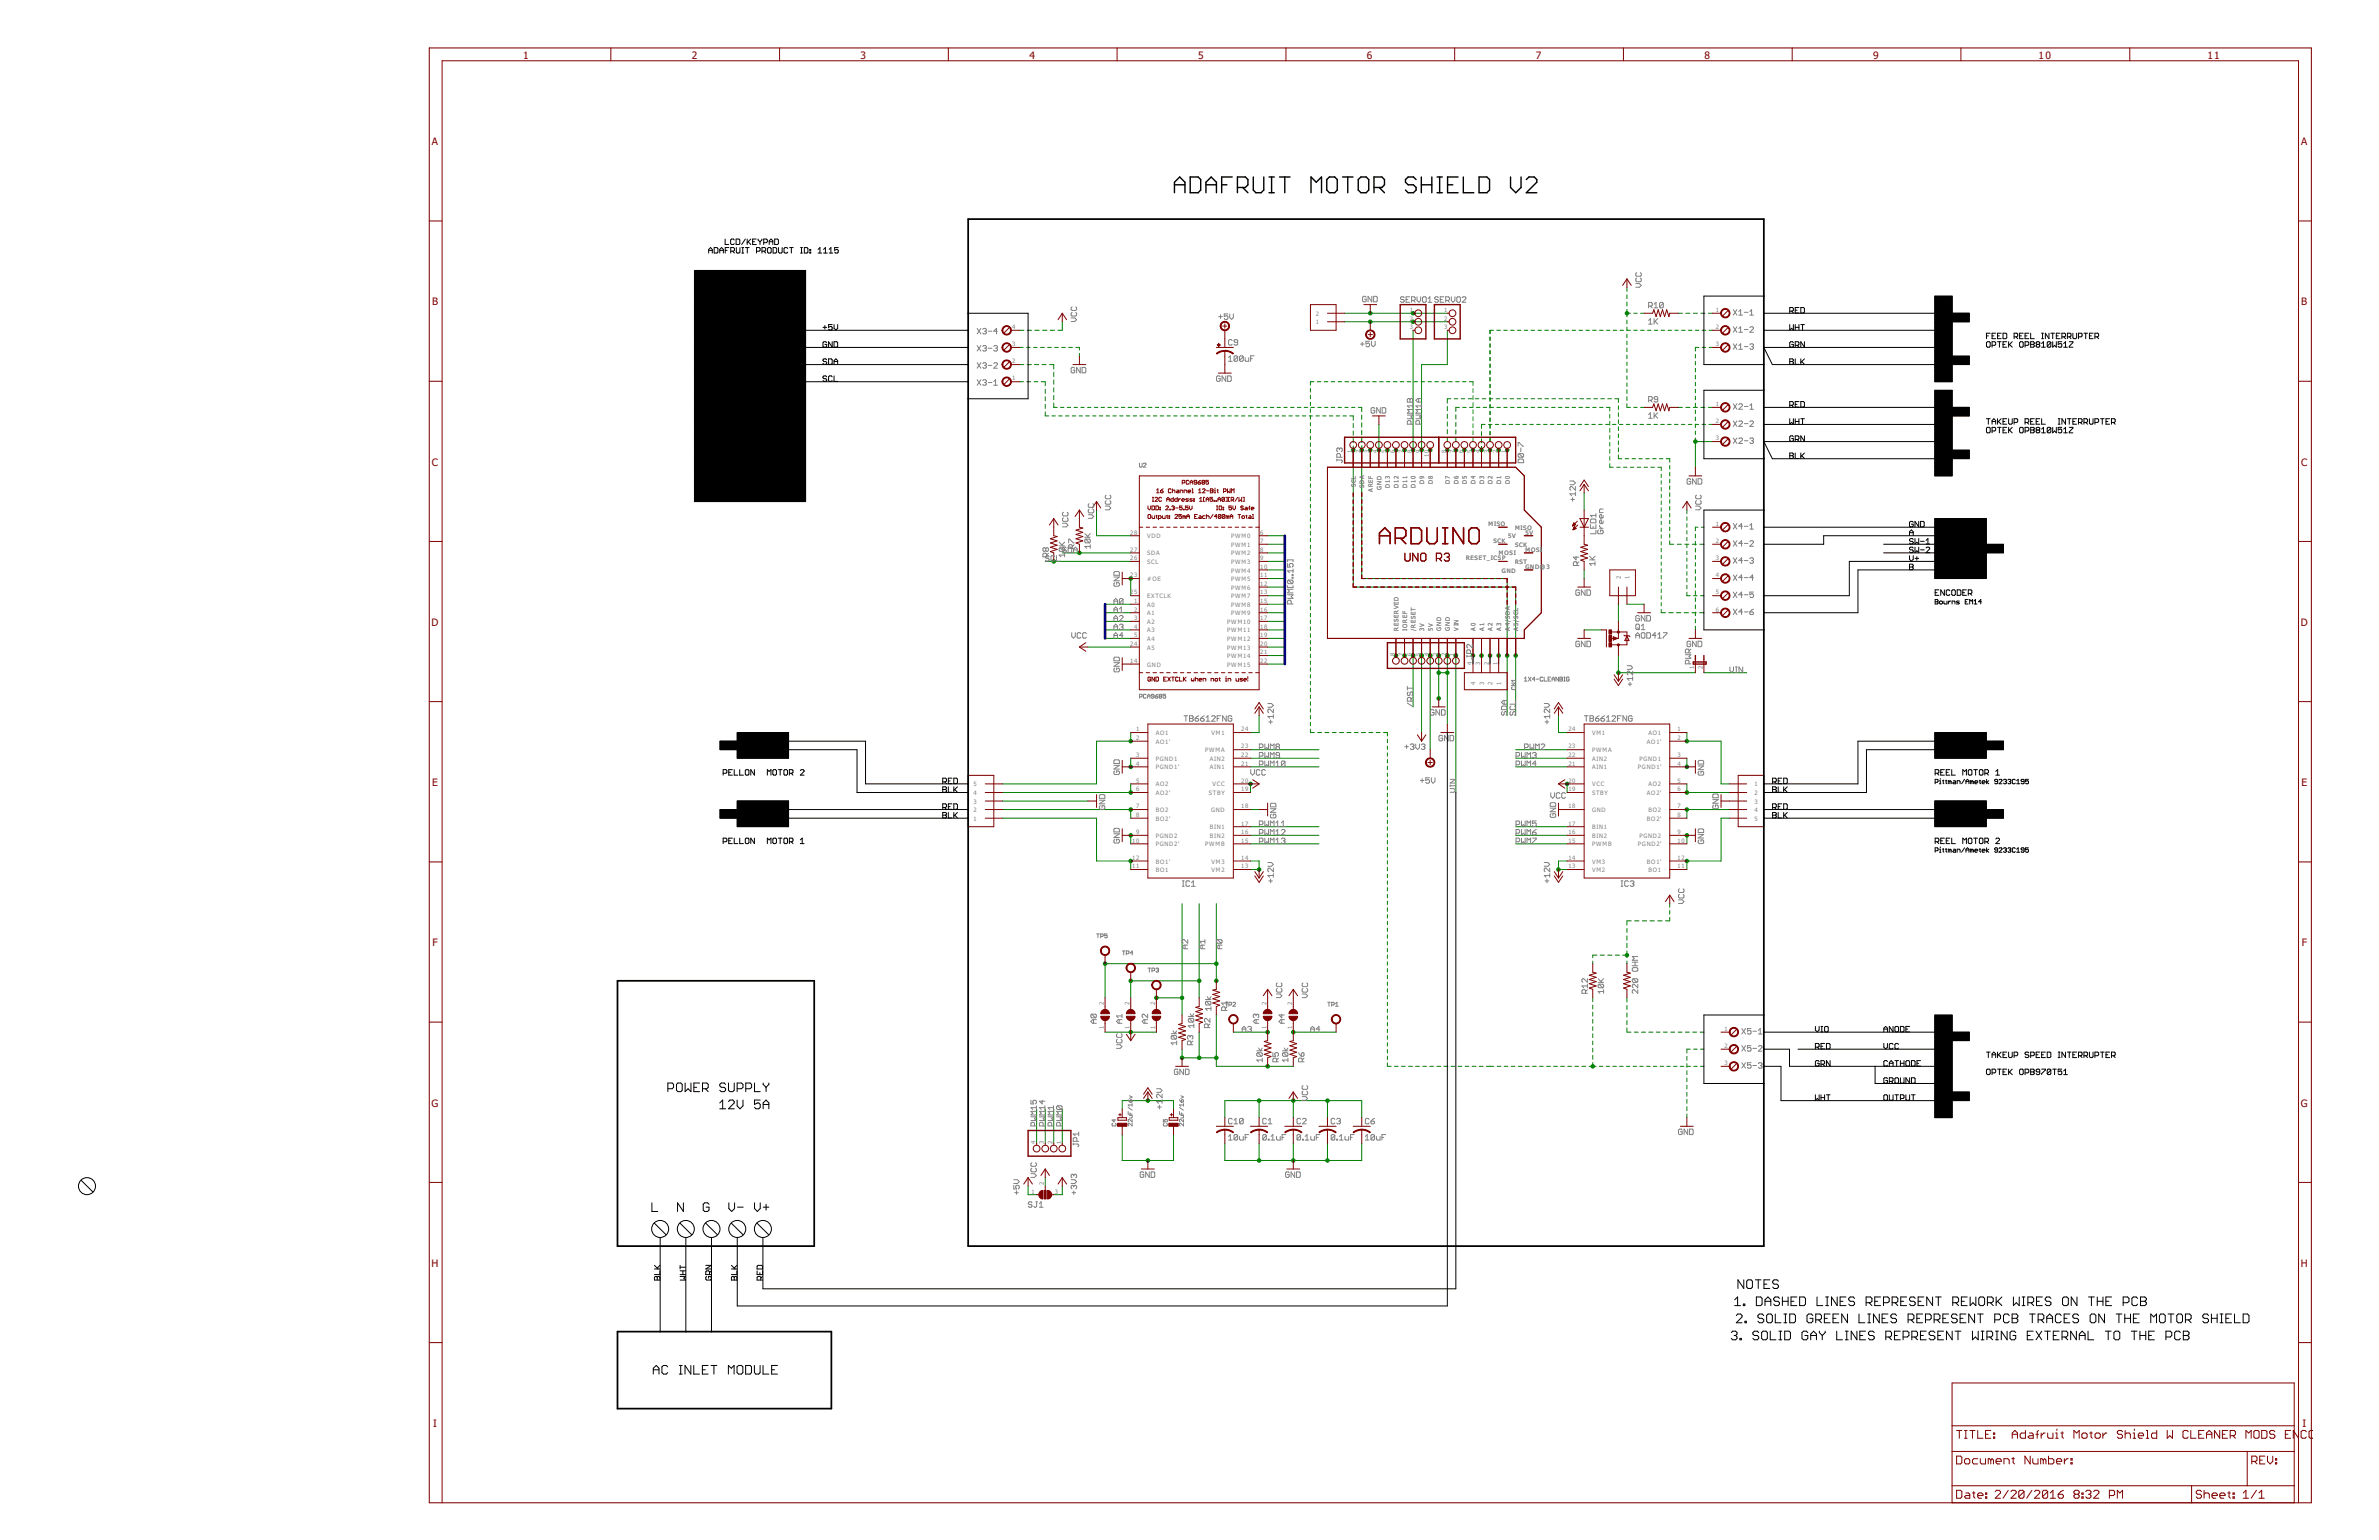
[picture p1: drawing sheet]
<svg xmlns="http://www.w3.org/2000/svg" width="432mm" height="279mm" viewBox="0 0 432 279" stroke-linecap="round" stroke-linejoin="round" font-family="sans-serif">
<defs><g id="words">
<g font-size="2.2" fill="#800000">
<text x="94.9" y="10.6">1</text>
<text x="125.6" y="10.6">2</text>
<text x="156.2" y="10.6">3</text>
<text x="186.8" y="10.6">4</text>
<text x="217.5" y="10.6">5</text>
<text x="248.1" y="10.6">6</text>
<text x="278.7" y="10.6">7</text>
<text x="309.4" y="10.6">8</text>
<text x="340" y="10.6">9</text>
<text x="370" y="10.6">10</text>
<text x="400.6" y="10.6">11</text>
<text x="78.4" y="26.3">A</text>
<text x="417.7" y="26.3">A</text>
<text x="78.4" y="55.4">B</text>
<text x="417.7" y="55.4">B</text>
<text x="78.4" y="84.5">C</text>
<text x="417.7" y="84.5">C</text>
<text x="78.3" y="113.6">D</text>
<text x="417.6" y="113.6">D</text>
<text x="78.5" y="142.6">E</text>
<text x="417.7" y="142.6">E</text>
<text x="78.5" y="171.7">F</text>
<text x="417.8" y="171.7">F</text>
<text x="78.3" y="200.8">G</text>
<text x="417.6" y="200.8">G</text>
<text x="78.3" y="229.8">H</text>
<text x="417.6" y="229.8">H</text>
<text x="78.6" y="258.9">I</text>
<text x="417.9" y="258.9">I</text>
</g>
<g font-size="1.3" fill="#808080">
<text x="183.7" y="59.7">4</text>
<text x="238.8" y="58.8">1</text>
<text x="238.8" y="57.3">2</text>
<text x="255.9" y="56.6">1</text>
<text x="255.9" y="58.2">2</text>
<text x="255.9" y="59.7">3</text>
<text x="262.1" y="56.6">1</text>
<text x="262.1" y="58.2">2</text>
<text x="262.1" y="59.7">3</text>
<text x="311.4" y="56.6">1</text>
<text x="311.4" y="59.7">2</text>
<text x="183.7" y="65.9">2</text>
<text x="183.7" y="62.8">3</text>
<text x="311.4" y="62.8">3</text>
<text x="183.7" y="69">1</text>
<text x="311.4" y="73.7">1</text>
<text x="311.4" y="76.8">2</text>
<text x="245.4" y="82.3" transform="rotate(-90 245.4 82.3)">1</text>
<text x="246.9" y="82.3" transform="rotate(-90 246.9 82.3)">2</text>
<text x="248.5" y="82.3" transform="rotate(-90 248.5 82.3)">3</text>
<text x="250" y="82.3" transform="rotate(-90 250 82.3)">4</text>
<text x="251.6" y="82.3" transform="rotate(-90 251.6 82.3)">5</text>
<text x="253.2" y="82.3" transform="rotate(-90 253.2 82.3)">6</text>
<text x="254.7" y="82.3" transform="rotate(-90 254.7 82.3)">7</text>
<text x="256.3" y="82.3" transform="rotate(-90 256.3 82.3)">8</text>
<text x="257.8" y="82.3" transform="rotate(-90 257.8 82.3)">9</text>
<text x="259.4" y="83" transform="rotate(-90 259.4 83)">10</text>
<text x="262.5" y="82.3" transform="rotate(-90 262.5 82.3)">8</text>
<text x="264" y="82.3" transform="rotate(-90 264 82.3)">7</text>
<text x="265.6" y="82.3" transform="rotate(-90 265.6 82.3)">6</text>
<text x="267.1" y="82.3" transform="rotate(-90 267.1 82.3)">5</text>
<text x="268.7" y="82.3" transform="rotate(-90 268.7 82.3)">4</text>
<text x="270.2" y="82.3" transform="rotate(-90 270.2 82.3)">3</text>
<text x="271.8" y="82.3" transform="rotate(-90 271.8 82.3)">2</text>
<text x="273.3" y="82.3" transform="rotate(-90 273.3 82.3)">1</text>
<text x="311.4" y="79.9">3</text>
<text x="246.1" y="88.4" transform="rotate(-90 246.1 88.4)">SCL</text>
<text x="247.6" y="88.6" transform="rotate(-90 247.6 88.6)">SDA</text>
<text x="249.2" y="89.2" transform="rotate(-90 249.2 89.2)">AREF</text>
<text x="250.7" y="88.8" transform="rotate(-90 250.7 88.8)">GND</text>
<text x="252.3" y="88.5" transform="rotate(-90 252.3 88.5)">D13</text>
<text x="253.8" y="88.5" transform="rotate(-90 253.8 88.5)">D12</text>
<text x="255.4" y="88.5" transform="rotate(-90 255.4 88.5)">D11</text>
<text x="256.9" y="88.5" transform="rotate(-90 256.9 88.5)">D10</text>
<text x="258.5" y="87.8" transform="rotate(-90 258.5 87.8)">D9</text>
<text x="260" y="87.8" transform="rotate(-90 260 87.8)">D8</text>
<text x="263.2" y="87.8" transform="rotate(-90 263.2 87.8)">D7</text>
<text x="264.7" y="87.8" transform="rotate(-90 264.7 87.8)">D6</text>
<text x="266.3" y="87.8" transform="rotate(-90 266.3 87.8)">D5</text>
<text x="267.8" y="87.8" transform="rotate(-90 267.8 87.8)">D4</text>
<text x="269.4" y="87.8" transform="rotate(-90 269.4 87.8)">D3</text>
<text x="270.9" y="87.8" transform="rotate(-90 270.9 87.8)">D2</text>
<text x="272.5" y="87.8" transform="rotate(-90 272.5 87.8)">D1</text>
<text x="274" y="87.8" transform="rotate(-90 274 87.8)">D0</text>
<text x="270.2" y="95.4">MISO</text>
<text x="311.4" y="95.4">1</text>
<text x="205.1" y="100.1">27</text>
<text x="205.1" y="101.6">26</text>
<text x="205.1" y="97">28</text>
<text x="208.2" y="100.8">SDA</text>
<text x="208.2" y="97.7">VDD</text>
<text x="223.5" y="97.7">PWM0</text>
<text x="223.5" y="99.2">PWM1</text>
<text x="223.5" y="100.8">PWM2</text>
<text x="228.7" y="97">6</text>
<text x="228.7" y="98.5">7</text>
<text x="228.7" y="100.1">8</text>
<text x="228.7" y="101.6">9</text>
<text x="266.1" y="101.6">RESET_ICSP</text>
<text x="271.1" y="98.5">SCK</text>
<text x="272.1" y="100.8">MOSI</text>
<text x="273.7" y="97.7">5V</text>
<text x="275" y="96.1">MISO</text>
<text x="275" y="99.2">SCK</text>
<text x="276.9" y="97">5V</text>
<text x="276.9" y="100.1">MOSI</text>
<text x="311.4" y="98.5">2</text>
<text x="311.4" y="101.6">3</text>
<text x="205.1" y="104.7">23</text>
<text x="205.1" y="107.8">25</text>
<text x="208.2" y="102.3">SCL</text>
<text x="208.2" y="105.4">#OE</text>
<text x="223.5" y="102.3">PWM3</text>
<text x="223.5" y="103.9">PWM4</text>
<text x="223.5" y="105.4">PWM5</text>
<text x="223.5" y="107">PWM6</text>
<text x="228.7" y="103.2">10</text>
<text x="228.7" y="104.7">11</text>
<text x="228.7" y="106.3">12</text>
<text x="228.7" y="107.8">13</text>
<text x="272.6" y="103.9">GND</text>
<text x="275" y="102.3">RST</text>
<text x="276.9" y="103.2">GND@3</text>
<text x="294.2" y="105.1" transform="rotate(-90 294.2 105.1)">2</text>
<text x="295.8" y="105.1" transform="rotate(-90 295.8 105.1)">1</text>
<text x="311.4" y="104.7">4</text>
<text x="311.4" y="107.8">5</text>
<text x="205.9" y="109.4">1</text>
<text x="205.9" y="111">2</text>
<text x="205.9" y="112.5">3</text>
<text x="208.2" y="108.5">EXTCLK</text>
<text x="208.2" y="110.1">A0</text>
<text x="208.2" y="111.6">A1</text>
<text x="208.2" y="113.2">A2</text>
<text x="222.7" y="113.2">PWM10</text>
<text x="223.5" y="108.5">PWM7</text>
<text x="223.5" y="110.1">PWM8</text>
<text x="223.5" y="111.6">PWM9</text>
<text x="228.7" y="109.4">15</text>
<text x="228.7" y="111">16</text>
<text x="228.7" y="112.5">17</text>
<text x="311.4" y="111">6</text>
<text x="205.1" y="117.2">24</text>
<text x="205.9" y="114.1">4</text>
<text x="205.9" y="115.6">5</text>
<text x="208.2" y="114.7">A3</text>
<text x="208.2" y="116.3">A4</text>
<text x="208.2" y="117.8">A5</text>
<text x="222.7" y="114.7">PWM11</text>
<text x="222.7" y="116.3">PWM12</text>
<text x="222.7" y="117.8">PWM13</text>
<text x="222.7" y="119.4">PWM14</text>
<text x="228.7" y="114.1">18</text>
<text x="228.7" y="115.6">19</text>
<text x="228.7" y="117.2">20</text>
<text x="228.7" y="118.7">21</text>
<text x="253.2" y="119.1" transform="rotate(-90 253.2 119.1)">8</text>
<text x="253.8" y="114.4" transform="rotate(-90 253.8 114.4)">RESERVED</text>
<text x="254.7" y="119.1" transform="rotate(-90 254.7 119.1)">7</text>
<text x="255.4" y="114.4" transform="rotate(-90 255.4 114.4)">IOREF</text>
<text x="256.3" y="119.1" transform="rotate(-90 256.3 119.1)">6</text>
<text x="256.9" y="114.4" transform="rotate(-90 256.9 114.4)">/RESET</text>
<text x="257.8" y="119.1" transform="rotate(-90 257.8 119.1)">5</text>
<text x="258.5" y="114.4" transform="rotate(-90 258.5 114.4)">3V</text>
<text x="259.4" y="119.1" transform="rotate(-90 259.4 119.1)">4</text>
<text x="260" y="114.4" transform="rotate(-90 260 114.4)">5V</text>
<text x="260.9" y="119.1" transform="rotate(-90 260.9 119.1)">3</text>
<text x="261.6" y="114.4" transform="rotate(-90 261.6 114.4)">GND</text>
<text x="262.5" y="119.1" transform="rotate(-90 262.5 119.1)">2</text>
<text x="263.2" y="114.4" transform="rotate(-90 263.2 114.4)">GND</text>
<text x="264" y="119.1" transform="rotate(-90 264 119.1)">1</text>
<text x="264.7" y="114.4" transform="rotate(-90 264.7 114.4)">VIN</text>
<text x="267.8" y="114.4" transform="rotate(-90 267.8 114.4)">A0</text>
<text x="269.4" y="114.4" transform="rotate(-90 269.4 114.4)">A1</text>
<text x="270.9" y="114.4" transform="rotate(-90 270.9 114.4)">A2</text>
<text x="272.5" y="114.4" transform="rotate(-90 272.5 114.4)">A3</text>
<text x="274" y="114.4" transform="rotate(-90 274 114.4)">A4/SDA</text>
<text x="275.6" y="114.4" transform="rotate(-90 275.6 114.4)">A5/SCL</text>
<text x="205.1" y="120.3">14</text>
<text x="208.2" y="121">GND</text>
<text x="222.7" y="121">PWM15</text>
<text x="228.7" y="120.3">22</text>
<text x="267.1" y="120.6" transform="rotate(-90 267.1 120.6)">4</text>
<text x="267.8" y="124.2" transform="rotate(-90 267.8 124.2)">4</text>
<text x="268.7" y="120.6" transform="rotate(-90 268.7 120.6)">3</text>
<text x="269.4" y="124.2" transform="rotate(-90 269.4 124.2)">3</text>
<text x="270.2" y="120.6" transform="rotate(-90 270.2 120.6)">2</text>
<text x="270.9" y="124.2" transform="rotate(-90 270.9 124.2)">2</text>
<text x="271.8" y="120.6" transform="rotate(-90 271.8 120.6)">1</text>
<text x="272.5" y="124.2" transform="rotate(-90 272.5 124.2)">1</text>
<text x="307.5" y="121.4" transform="rotate(-90 307.5 121.4)">1</text>
<text x="309.1" y="121.4" transform="rotate(-90 309.1 121.4)">2</text>
<text x="206.2" y="132.7">1</text>
<text x="206.2" y="134.2">2</text>
<text x="206.2" y="137.4">3</text>
<text x="209.8" y="133.4">AO1</text>
<text x="209.8" y="134.9">AO1'</text>
<text x="218.7" y="136.5">PWMA</text>
<text x="219.9" y="133.4">VM1</text>
<text x="225.3" y="137.4">22</text>
<text x="225.3" y="135.8">23</text>
<text x="225.3" y="132.7">24</text>
<text x="284.7" y="137.4">22</text>
<text x="284.7" y="135.8">23</text>
<text x="284.7" y="132.7">24</text>
<text x="289" y="136.5">PWMA</text>
<text x="289" y="133.4">VM1</text>
<text x="298.9" y="134.9">AO1'</text>
<text x="299.2" y="133.4">AO1</text>
<text x="304.5" y="132.7">1</text>
<text x="304.5" y="134.2">2</text>
<text x="304.5" y="137.4">3</text>
<text x="176.7" y="142.7">5</text>
<text x="206.2" y="138.9">4</text>
<text x="206.2" y="142">5</text>
<text x="206.2" y="143.6">6</text>
<text x="209.8" y="138">PGND1</text>
<text x="209.8" y="139.6">PGND1'</text>
<text x="209.8" y="142.7">AO2</text>
<text x="219.6" y="139.6">AIN1</text>
<text x="219.6" y="138">AIN2</text>
<text x="220.1" y="142.7">VCC</text>
<text x="225.3" y="143.6">19</text>
<text x="225.3" y="142">20</text>
<text x="225.3" y="138.9">21</text>
<text x="284.7" y="143.6">19</text>
<text x="284.7" y="142">20</text>
<text x="284.7" y="138.9">21</text>
<text x="289" y="142.7">VCC</text>
<text x="289" y="139.6">AIN1</text>
<text x="289" y="138">AIN2</text>
<text x="297.3" y="139.6">PGND1'</text>
<text x="297.6" y="138">PGND1</text>
<text x="299.2" y="142.7">AO2</text>
<text x="304.5" y="138.9">4</text>
<text x="304.5" y="142">5</text>
<text x="304.5" y="143.6">6</text>
<text x="318.5" y="142.7">1</text>
<text x="176.7" y="148.9">1</text>
<text x="176.7" y="147.4">2</text>
<text x="176.7" y="145.8">3</text>
<text x="176.7" y="144.2">4</text>
<text x="206.2" y="146.7">7</text>
<text x="206.2" y="148.2">8</text>
<text x="209.8" y="144.2">AO2'</text>
<text x="209.8" y="147.4">BO2</text>
<text x="209.8" y="148.9">BO2'</text>
<text x="219.4" y="144.2">STBY</text>
<text x="219.8" y="147.4">GND</text>
<text x="225.3" y="149.8">17</text>
<text x="225.3" y="146.7">18</text>
<text x="284.7" y="149.8">17</text>
<text x="284.7" y="146.7">18</text>
<text x="289" y="147.4">GND</text>
<text x="289" y="144.2">STBY</text>
<text x="298.9" y="144.2">AO2'</text>
<text x="298.9" y="148.9">BO2'</text>
<text x="299.2" y="147.4">BO2</text>
<text x="304.5" y="146.7">7</text>
<text x="304.5" y="148.2">8</text>
<text x="318.5" y="144.2">2</text>
<text x="318.5" y="145.8">3</text>
<text x="318.5" y="147.4">4</text>
<text x="318.5" y="148.9">5</text>
<text x="205.5" y="156">12</text>
<text x="205.5" y="152.9">10</text>
<text x="206.2" y="151.3">9</text>
<text x="209.8" y="152">PGND2</text>
<text x="209.8" y="153.6">PGND2'</text>
<text x="218.7" y="153.6">PWMB</text>
<text x="219.6" y="152">BIN2</text>
<text x="219.6" y="150.5">BIN1</text>
<text x="225.3" y="156">14</text>
<text x="225.3" y="152.9">15</text>
<text x="225.3" y="151.3">16</text>
<text x="284.7" y="156">14</text>
<text x="284.7" y="152.9">15</text>
<text x="284.7" y="151.3">16</text>
<text x="289" y="153.6">PWMB</text>
<text x="289" y="152">BIN2</text>
<text x="289" y="150.5">BIN1</text>
<text x="297.3" y="153.6">PGND2'</text>
<text x="297.6" y="152">PGND2</text>
<text x="304.5" y="156">12</text>
<text x="304.5" y="151.3">9</text>
<text x="304.5" y="152.9">10</text>
<text x="205.5" y="157.5">11</text>
<text x="209.8" y="158.2">BO1</text>
<text x="209.8" y="156.7">BO1'</text>
<text x="219.9" y="158.2">VM2</text>
<text x="219.9" y="156.7">VM3</text>
<text x="225.3" y="157.5">13</text>
<text x="284.7" y="157.5">13</text>
<text x="289" y="158.2">VM2</text>
<text x="289" y="156.7">VM3</text>
<text x="298.9" y="156.7">BO1'</text>
<text x="299.2" y="158.2">BO1</text>
<text x="304.5" y="157.5">11</text>
<text x="200.4" y="182.4" transform="rotate(-90 200.4 182.4)">2</text>
<text x="205" y="182.4" transform="rotate(-90 205 182.4)">2</text>
<text x="209.7" y="182.4" transform="rotate(-90 209.7 182.4)">2</text>
<text x="229.9" y="182.4" transform="rotate(-90 229.9 182.4)">2</text>
<text x="234.5" y="182.4" transform="rotate(-90 234.5 182.4)">2</text>
<text x="200.4" y="186.6" transform="rotate(-90 200.4 186.6)">1</text>
<text x="205" y="186.6" transform="rotate(-90 205 186.6)">1</text>
<text x="209.7" y="186.6" transform="rotate(-90 209.7 186.6)">1</text>
<text x="229.9" y="186.6" transform="rotate(-90 229.9 186.6)">1</text>
<text x="234.5" y="186.6" transform="rotate(-90 234.5 186.6)">1</text>
<text x="313" y="187">1</text>
<text x="313" y="190.1">2</text>
<text x="313" y="193.2">3</text>
<text x="187.9" y="207.6" transform="rotate(-90 187.9 207.6)">4</text>
<text x="189.5" y="207.6" transform="rotate(-90 189.5 207.6)">3</text>
<text x="191" y="207.6" transform="rotate(-90 191 207.6)">2</text>
<text x="192.6" y="207.6" transform="rotate(-90 192.6 207.6)">1</text>
<text x="189.5" y="215" transform="rotate(-90 189.5 215)">2</text>
<text x="187.2" y="216.5">1</text>
<text x="191.5" y="216.5">3</text>
</g>
</g></defs>
<g fill="none" stroke="#008000" stroke-width=".18">
<path d="M185 59.9h.8M186.4 59.9h.8M187.8 59.9h.8M189.2 59.9h.8M190.6 59.9h.8M192.8 58.4v1.5h-.8M244.1 56.8h18.6M244.1 58.4h18.6M256.5 59.9v21.8M262.7 59.9v6.2h-4.7v15.6M271.1 59.9h-.7v.6M271.7 59.9h.6"/>
<path d="M272.9 59.9h.7M274.2 59.9h.6M275.4 59.9h.7M276.7 59.9h.6M277.9 59.9h.6M279.1 59.9h.7M280.4 59.9h.6M281.6 59.9h.7M282.9 59.9h.6M284.1 59.9h.7M285.3 59.9h.7M286.6 59.9h.6"/>
<path d="M287.8 59.9h.7M289.1 59.9h.6M290.3 59.9h.7M291.6 59.9h.6M292.8 59.9h.6M294 59.9h.7M295.3 52.2v.7M295.3 53.5v.7M295.3 54.8v.7M295.3 56.1v1.4M295.3 58.1v.6M295.3 59.4v.6"/>
<path d="M295.3 56.8h.6M295.3 59.9h.6M296.5 59.9h.7M296.5 56.8h.7M297.8 56.8h.6M297.8 59.9h.6M299 59.9h.7M300.3 59.9h.6M301.5 59.9h.6M302.7 59.9h.7M304 59.9h.6M304.6 56.8h.8"/>
<path d="M305.2 59.9h.7M306 56.8h.7M306.5 59.9h.6M307.3 56.8h.8M307.7 59.9h.6M308.7 56.8h.8M308.9 59.9h.7M310.1 56.8h.7M310.2 59.9h.6M185 69.3h.8M185 63h.7M185 66.1h.8"/>
<path d="M186.3 63h.7M186.4 69.3h.7M186.4 66.1h.8M187.6 63h.7M187.7 69.3h.7M187.8 66.1h.7M188.9 63h.6M189 69.3h.7v.7M189.1 66.1h.8M189.7 70.6v.8M189.7 72v.7M189.7 73.3v.8"/>
<path d="M189.7 74.7v.8h.6M190.2 63h.6M190.5 66.1h.8v.8M190.9 75.5h.7M191.3 73.1v.8h.6M191.3 67.5v.8M191.3 68.9v.8M191.3 70.3v.8M191.3 71.7v.8M191.4 63h.7M192.2 75.5h.6M192.5 73.9h.6"/>
<path d="M192.7 63h.7M193.4 75.5h.6M193.7 73.9h.6M194 63h.6M194.6 75.5h.6M194.9 73.9h.7M195.3 63h.6v.5M195.9 75.5h.6M195.9 64.1v.5M196.2 73.9h.6M197.1 75.5h.6M197.4 73.9h.6"/>
<path d="M198.3 75.5h.6M198.6 73.9h.6M199.5 75.5h.7M199.9 73.9h.6M200.8 75.5h.6M201.1 73.9h.6M202 75.5h.6M202.3 73.9h.6M203.2 75.5h.6M203.5 73.9h.7M204.4 75.5h.7M204.8 73.9h.6"/>
<path d="M205.7 75.5h.6M206 73.9h.6M206.9 75.5h.6M207.2 73.9h.7M208.1 75.5h.6M208.4 73.9h.7M209.4 75.5h.6M209.7 73.9h.6M210.6 75.5h.6M210.9 73.9h.6M211.8 75.5h.6M212.2 73.9h.6"/>
<path d="M213 75.5h.7M213.4 73.9h.6M214.3 75.5h.6M214.6 73.9h.6M215.5 75.5h.6M215.8 73.9h.7M216.7 75.5h.7M217.1 73.9h.6M218 75.5h.6M218.3 73.9h.6M219.2 75.5h.6M219.5 73.9h.6"/>
<path d="M220.4 75.5h.6M220.7 73.9h.7M221.7 75.5h.6M222 73.9h.6M222.9 75.5h.6M223.2 73.9h.6M224.1 75.5h.6M224.4 73.9h.6M225.3 75.5h.7M225.7 73.9h.6M226.6 75.5h.6M226.9 73.9h.6"/>
<path d="M227.8 75.5h.6M228.1 73.9h.6M229 75.5h.6M229.3 73.9h.7M230.3 75.5h.6M230.6 73.9h.6M231.5 75.5h.6M231.8 73.9h.6M232.7 75.5h.6M233 73.9h.6M233.9 75.5h.6M234.3 73.9h.6"/>
<path d="M235.2 75.5h.6M235.5 73.9h.6M236.4 75.5h.6M236.7 73.9h.6M237.6 75.5h.6M237.8 70.5v.6M237.8 71.7v.6M237.8 73v.6M237.8 74.2v.6M237.8 75.4v.7M237.8 76.7v.6M237.8 77.9v.6"/>
<path d="M237.8 79.1v.7M237.9 73.9h.7M238.5 69.3h-.7v.6M238.8 75.5h.7M239.1 69.3h.6M239.2 73.9h.6M240.1 75.5h.6M240.3 69.3h.7M240.4 73.9h.6M241.3 75.5h.6M241.6 69.3h.7M241.6 73.9h.7"/>
<path d="M242.5 75.5h.6M242.9 73.9h.6M242.9 69.3h.6M243.8 75.5h.6M244.1 73.9h.6M244.1 69.3h.7M245 75.5h.6v.7M245.3 73.9h.6M245.4 69.3h.6M245.6 76.8v.8M245.6 78.2v.8M245.6 79.5v.8"/>
<path d="M246.5 73.9h.7v.8M246.6 69.3h.7M247.2 75.3v.8M247.2 76.7v.8M247.2 78.1v.8M247.2 79.5v.8M247.9 69.3h.6M249.1 69.3h.7M250.3 77v4.7M250.4 69.3h.6M251.7 69.3h.6M252.9 69.3h.7"/>
<path d="M254.1 69.3h.7M255.4 69.3h.7M256.7 69.3h.6M257.9 69.3h.7M259.2 69.3h.6M260.4 69.3h.7M261.7 69.3h.6M262.7 73.7v.8M262.7 75.1v.8M262.7 76.5v.8M262.7 77.9v.8M262.7 79.3v.8"/>
<path d="M262.9 69.3h.7M263.3 72.3h-.6v.8M263.9 72.3h.7M264.2 69.3h.6M264.2 75.3v.7M264.2 76.6v.8M264.2 78v.8M264.2 79.4v.7M264.9 73.9h-.7v.8M265.2 72.3h.7M265.5 69.3h.6M265.5 73.9h.6"/>
<path d="M266.5 72.3h.6M266.7 69.3h.7v.6M266.7 73.9h.7M267.4 70.5v.7M267.4 71.8v.7M267.4 73.1v.6M267.4 74.4v.6M267.4 75.6v.7M267.4 76.9v.7M267.4 78.2v.6M267.4 79.5v.6M267.8 72.3h.6"/>
<path d="M268 73.9h.6M268.9 78.3v.7M268.9 79.7v.6M269 72.3h.7M269.2 73.9h.6M269.5 77h-.6v.7M270.2 77h.6M270.3 72.3h.7M270.4 73.9h.7M270.4 61.2v.6M270.4 62.4v.6M270.4 63.6v.6"/>
<path d="M270.4 64.8v.6M270.4 66v.7M270.4 67.3v.6M270.4 68.5v.6M270.4 69.7v.6M270.4 71v.6M270.4 72.2v.6M270.4 73.4v.6M270.4 74.6v.6M270.4 75.8v.7M270.4 77.1v.6M270.4 78.3v.6"/>
<path d="M270.4 79.5v.6M271.4 77h.6M271.5 72.3h.7M271.7 73.9h.6M272.6 77h.7M272.8 72.3h.7M272.9 73.9h.7M273.9 77h.7M274.1 72.3h.6M274.2 73.9h.6M275.1 77h.7M275.4 72.3h.6"/>
<path d="M275.4 73.9h.7M276.4 77h.7M276.6 72.3h.7M276.7 73.9h.6M277.7 77h.6M277.9 73.9h.6M277.9 72.3h.7M278.9 77h.6M279.1 73.9h.7M279.1 72.3h.7M280.2 77h.6M280.4 73.9h.6"/>
<path d="M280.4 72.3h.7M281.4 77h.6M281.6 73.9h.7M281.7 72.3h.6M282.7 77h.6M282.9 73.9h.6M283 72.3h.6M283.9 77h.6M284.1 73.9h.6M284.2 72.3h.7M285.2 77h.6M285.3 73.9h.7"/>
<path d="M285.5 72.3h.7M286.4 77h.7M286.6 73.9h.6M286.8 72.3h.6M287.7 77h.6M287.8 73.9h.7M288 72.3h.7M288.9 77h.7M289.1 73.9h.6M289.3 72.3h.6M290.2 77h.6M290.3 73.9h.7"/>
<path d="M290.6 72.3h.6M291.4 77h.7M291.6 73.9h.6v.7M291.8 72.3h.7M292.2 75.2v.6M292.2 76.5v.6M292.2 77.7v.7M292.2 79v.7M292.7 77h.6M293.1 72.3h.7v.7M293.8 73.6v.7M293.8 74.9v.7"/>
<path d="M293.8 76.2v.6M293.8 77.4v.7M293.8 78.7v.7M293.9 77h.7M295.2 77h.6M295.3 60.6v.7M295.3 61.9v.6M295.3 63.1v.7M295.3 64.4v.7M295.3 65.7v.6M295.3 66.9v.7M295.3 68.2v.7"/>
<path d="M295.3 69.5v.6M295.3 70.7v.7M295.3 72v.6M295.3 73.3v.6h.6M296.4 77h.7M296.5 73.9h.7M297.7 77h.6M297.8 73.9h.6M298.9 77h.7M300.2 77h.6M301.4 77h.7M302.7 77h.6"/>
<path d="M303.9 77h.7M304.6 73.9h.8M305.2 77h.6M306 73.9h.7M306.4 77h.7M307.3 73.9h.8M307.7 77h.6M307.7 64.3v.7M307.7 65.6v.6M307.7 66.8v.7M307.7 68.1v.6M307.7 69.4v.6"/>
<path d="M307.7 70.6v.7M307.7 71.9v.6M307.7 73.2v.6M307.7 74.4v.7M307.7 75.7v.6M307.7 76.9v.7M307.7 78.2v.6M307.7 79.5v5.3M308.4 63h-.7v.7M308.7 73.9h.8M308.9 77h.7M309 63h.6"/>
<path d="M310.1 73.9h.7M310.2 77h.6M310.2 63h.6M199 92.5v4.7h6.2M230.1 97.2h3.1M230.1 98.7h3.1M237.8 80.4v.6M237.8 81.6v.6M237.8 82.8v.7M237.8 84.1v.6M237.8 85.3v.6M237.8 86.6v.6"/>
<path d="M237.8 87.8v.6M237.8 89v.6M237.8 90.3v.6M237.8 91.5v.6M237.8 92.7v.7M237.8 94v.6M237.8 95.2v.6M237.8 96.4v.7M237.8 97.7v.6M237.8 98.9v.6M245.6 80.9v25.6h29.5v23.3M247.2 80.9v24.1h26.4v24.8"/>
<path d="M268.9 81v.7M287.5 89.4v3.1M292.2 80.3v.6M292.2 81.6v.6M292.2 82.8v.7M292.2 84.1v.7h.6M293.4 84.8h.7M293.8 80v.7M293.8 81.3v.7M293.8 82.5v.7h.6M294.7 84.8h.6M295 83.2h.6"/>
<path d="M295.9 84.8h.6M296.2 83.2h.7M297.2 84.8h.6M297.5 83.2h.6M298.4 84.8h.6M298.7 83.2h.6M299.6 84.8h.7M300 83.2h.6M300.9 84.8h.6v.6M301.2 83.2h.6M301.5 86v.6M301.5 87.2v.6"/>
<path d="M301.5 88.5v.6M301.5 89.7v.6M301.5 90.9v.6M301.5 92.1v.7M301.5 93.4v.6M301.5 94.6v.6M301.5 95.8v.6M301.5 97v.7M301.5 98.3v.6M301.5 99.5v.6M302.4 83.2h.7v.7M303.1 84.5v.6"/>
<path d="M303.1 85.7v.6M303.1 87v.6M303.1 88.2v.6M303.1 89.4v.7M303.1 90.7v.6M303.1 91.9v.6M303.1 93.2v.6M303.1 94.4v.6M303.1 95.6v.7M303.1 96.9v.6M303.1 98.1v.6h.7M304.4 98.7h.8"/>
<path d="M305.8 98.7h.7M306.2 92.5v.7M306.2 93.8v.6M306.2 95v.7M306.2 96.3v.6M306.2 97.5v.6M306.2 98.7v.7M306.2 100v.6M307.1 98.7h.8M307.7 96.9v.7M307.7 98.2v.7M307.7 99.5v.7"/>
<path d="M307.7 80.1h3.1M308.2 95.7h-.5v.6M308.5 98.7h.8M308.8 95.7h.5M189.7 101.9h15.5M192.8 100.3h12.4M197.5 117.4h7.7M200.6 109.6h4.6M200.6 114.3h4.6M200.6 111.2h4.6M200.6 112.7h4.6M200.6 115.8h4.6"/>
<path d="M205.2 105v3.1M230.1 117.4h3.1M230.1 109.6h3.1M230.1 114.3h3.1M230.1 106.5h3.1M230.1 101.9h3.1M230.1 105h3.1M230.1 100.3h3.1M230.1 103.4h3.1M230.1 108.1h3.1M230.1 111.2h3.1M230.1 112.7h3.1"/>
<path d="M230.1 115.8h3.1M230.1 118.9h3.1M237.8 100.1v.7M237.8 101.4v.6M237.8 102.6v.7M237.8 103.9v.6M237.8 105.1v.6M237.8 106.3v.7M237.8 107.6v.6M237.8 108.8v.6M237.8 110v.7M237.8 111.3v.6"/>
<path d="M237.8 112.5v.6M237.8 113.7v.7M237.8 115v.6M237.8 116.2v.6M237.8 117.5v.6M237.8 118.7v.6M237.8 119.9v.6M256.5 118.9v9.3M258 118.9v14M259.6 118.9v17.1M261.1 118.9v7.8M262.7 118.9v12.5"/>
<path d="M264.2 118.9v24.9M267.4 118.9v1.6M268.9 118.9v1.6M270.4 118.9v1.6M272 118.9v1.6M287.5 103.4v1.6M287.5 114.3h3.1M293.8 109.6v3.1M293.8 118.9v3.1h13.9M295.3 109.6h3.1M301.5 100.7v.6M301.5 102v.6"/>
<path d="M301.5 103.2v.6M301.5 104.4v.6M301.5 105.6v.7M301.5 106.9v.6M301.5 108.1v.6M301.5 109.3v.6M301.5 110.6v.6h.8M302.9 111.2h.8M304.3 111.2h.8M305.7 111.2h.8M306.2 101.2v.7M306.2 102.5v.6"/>
<path d="M306.2 103.7v.7M306.2 104.9v.7M306.2 106.2v.6M306.2 107.4v.7h.6M307.1 111.2h.8M307.4 108.1h.6M307.7 100.8v.7M307.7 102.1v.6M307.7 103.3v.7M307.7 104.6v.7M307.7 105.9v.7M307.7 107.2v.7"/>
<path d="M307.7 108.5v.6M307.7 109.7v.7M307.7 111v.7M307.7 112.3v.7M307.7 113.6v.7M308.5 111.2h.8M308.7 108.1h.6M205.2 132.9v1.6h-6.2v7.7h-17.1M205.2 137.6v1.5M227 136h12.4M227 137.6h12.4M227 139.1h12.4"/>
<path d="M228.5 129.8v3.1h-1.5M230.1 120.5h3.1M237.8 132.3v.6h.8M237.8 121.2v.6M237.8 122.4v.6M237.8 123.6v.6M237.8 124.9v.6M237.8 126.1v.6M237.8 127.3v.7M237.8 128.6v.6M237.8 129.8v.6M237.8 131v.7"/>
<path d="M239.2 132.9h.7M240.5 132.9h.7M241.8 132.9h.7M243.1 132.9h.8M244.5 132.9h.7M245.8 132.9h.7M247.1 132.9h.7M248.5 132.9h.7M249.8 132.9h.7M251.1 132.9h.7v.6M251.8 134.1v.6M251.8 135.4v.6"/>
<path d="M251.8 136.6v.6M251.8 137.8v.6M251.8 139v.6M261.1 122h1.6M275.1 136h9.3M275.1 137.6h9.3M275.1 139.1h9.3M282.9 129.8v3.1h1.5M306.2 132.9v1.6h6.2v7.7h1.5M306.2 137.6v1.5M309.3 122h7.7M181.9 148.4h17.1v7.8h6.2v1.6"/>
<path d="M181.9 146.9h23.3v1.5M181.9 145.3h15.6M205.2 142.2v1.6h-23.3M205.2 151.6v1.5M227 156.2h1.5v1.6h-1.5M227 142.2v1.6M227 146.9h1.5M227 150h12.4M227 151.6h12.4M227 153.1h12.4M251.8 140.3v.6M251.8 141.5v.6"/>
<path d="M251.8 142.7v.6M251.8 143.9v.6M251.8 145.1v.7M251.8 146.4v.6M251.8 147.6v.6M251.8 148.8v.6M251.8 150v.6M251.8 151.3v.6M251.8 152.5v.6M251.8 153.7v.6M251.8 154.9v.6M251.8 156.1v.7"/>
<path d="M251.8 157.4v.6M251.8 158.6v.6M251.8 159.8v.6M275.1 150h9.3M275.1 151.6h9.3M275.1 153.1h9.3M284.4 156.2h-1.5v1.6h1.5M284.4 142.2v1.6M306.2 142.2v1.6h7.7M306.2 151.6v1.5M313.9 148.4h-1.5v7.8h-6.2v1.6M313.9 146.9h-7.7v1.5"/>
<path d="M214.5 164v20.1M217.7 177.9h-12.5v3.1M217.7 164v17M220.8 164v13.9M220.8 174.8h-20.2v6.2M251.8 161.1v.5M251.8 162.3v.6M251.8 163.5v.6M251.8 164.7v.6M251.8 165.9v.7M251.8 167.2v.6M251.8 168.4v.6"/>
<path d="M251.8 169.6v.6M251.8 170.8v.6M251.8 172.1v.6M251.8 173.3v.6M251.8 174.5v.6M251.8 175.7v.6M251.8 177v.6M251.8 178.2v.6M251.8 179.4v.6M289.1 174.4v.4M289.8 173.3h-.7v.5M290.4 173.3h.8"/>
<path d="M291.8 173.3h.8M293.2 173.3h.7M294.5 173.3h.8M295.3 168.4v.8M295.3 169.8v.8M295.3 171.2v.7M295.3 172.5v1.3M295.3 174.4v.4M296.1 167.1h-.8v.7M296.7 167.1h.8M298.1 167.1h.8M299.5 167.1h.8"/>
<path d="M300.9 167.1h.8M303.1 164v.6M303.1 165.2v.6M303.1 166.4v.7h-.8M200.6 187.3h9.3M209.9 181h4.6M214.5 190.4v1.5h6.3M217.7 187.3v4.6M220.8 184.1v9.4h13.9M223.9 187.3h6.2M228.5 199.7v3.1M234.7 187.3h7.8"/>
<path d="M234.7 199.7v3.1M240.9 199.7v3.1M251.8 180.6v.6M251.8 181.8v.7M251.8 183.1v.6M251.8 184.3v.6M251.8 185.5v.6M251.8 186.7v.6M251.8 188v.6M251.8 189.2v.6M251.8 190.4v.6M251.8 191.6v.6"/>
<path d="M251.8 192.8v.7h.7M253.1 193.5h.7M254.4 193.5h.7M255.7 193.5h.6M256.9 193.5h.7M258.2 193.5h.7M259.5 193.5h.7M260.8 193.5h.7M262.1 193.5h.7M263.4 193.5h.6M264.6 193.5h.7M265.9 193.5h.7"/>
<path d="M267.2 193.5h.7M268.5 193.5h.7M269.8 193.5h1.3M271.7 193.5h.7M273 193.5h.7M274.3 193.5h.7M275.6 193.5h.7M276.9 193.5h.6M278.2 193.5h.6M279.4 193.5h.7M280.7 193.5h.7M282 193.5h.7"/>
<path d="M283.3 193.5h.7M284.6 193.5h.6M285.9 193.5h.6M287.1 193.5h.7M288.4 193.5h1.3M289.1 181v.7M289.1 182.4v.6M289.1 183.6v.7M289.1 185v.7M289.1 186.3v.6M289.1 187.6v.7M289.1 188.9v.6"/>
<path d="M289.1 190.2v.7M289.1 191.5v.7M289.1 192.8v.7M290.3 193.5h.6M291.5 193.5h.6M292.8 193.5h.6M294 193.5h.6M295.2 193.5h.6M295.3 186.5v.8h.7M295.3 181v.8M295.3 182.4v.8M295.3 183.8v.7"/>
<path d="M295.3 185.1v.8M296.4 193.5h.6M296.6 187.3h.7M297.6 193.5h.7M297.9 187.3h.8M298.9 193.5h.6M299.3 187.3h.7M300.1 193.5h.6M300.6 187.3h.7M301.3 193.5h.6M301.9 187.3h.7M302.5 193.5h.6"/>
<path d="M303.3 187.3h.7M303.8 193.5h.6M304.6 187.3h.7M305 193.5h.6M305.9 187.3h.7M306.2 191.7v.7M306.2 193v.7M306.2 194.3v.7M306.2 195.6v.7M306.2 196.9v.7M306.2 198.2v.7M306.2 199.5v.7"/>
<path d="M306.2 193.5h.6M306.8 190.4h-.6v.7M307.2 187.3h.8M307.4 190.4h.6M307.4 193.5h.7M308.6 187.3h.7M308.7 190.4h.6M308.7 193.5h.6M186.6 215.2v1.5h1.6M188.2 201.2v6.2M189.7 201.2v6.2M189.7 213.7v1.5"/>
<path d="M191.3 201.2v6.2M192.8 201.2v6.2M192.8 215.2v1.5h-1.5M203.7 201.2v-1.5h9.3v1.5M203.7 205.9v4.6h9.3v-4.6M222.3 202.8v-3.1h24.9v3.1M222.3 207.4v3.1h24.9v-3.1M228.5 207.4v3.1M234.7 207.4v3.1M240.9 207.4v3.1M306.2 200.8v.7M306.2 202.1v.7"/>
</g>
<g fill="#008000" stroke="#008000" stroke-width=".18">
<circle cx="228.5" cy="157.8" r=".32"/>
<circle cx="282.9" cy="157.8" r=".32"/>
<circle cx="208.3" cy="199.7" r=".32"/>
<circle cx="293.8" cy="122" r=".32"/>
<circle cx="227" cy="142.2" r=".32"/>
<circle cx="284.4" cy="142.2" r=".32"/>
<circle cx="205.2" cy="187.3" r=".32"/>
<circle cx="234.7" cy="199.7" r=".32"/>
<circle cx="240.9" cy="199.7" r=".32"/>
<circle cx="228.5" cy="199.7" r=".32"/>
<circle cx="295.3" cy="56.8" r=".32"/>
<circle cx="289.1" cy="193.5" r=".32"/>
<circle cx="205.2" cy="139.1" r=".32"/>
<circle cx="205.2" cy="151.6" r=".32"/>
<circle cx="306.2" cy="151.6" r=".32"/>
<circle cx="306.2" cy="139.1" r=".32"/>
<circle cx="214.5" cy="191.9" r=".32"/>
<circle cx="217.7" cy="191.9" r=".32"/>
<circle cx="220.8" cy="191.9" r=".32"/>
<circle cx="230.1" cy="193.5" r=".32"/>
<circle cx="250.3" cy="81.7" r=".32"/>
<circle cx="234.7" cy="210.5" r=".32"/>
<circle cx="240.9" cy="210.5" r=".32"/>
<circle cx="228.5" cy="210.5" r=".32"/>
<circle cx="208.3" cy="210.5" r=".32"/>
<circle cx="256.5" cy="56.8" r=".32"/>
<circle cx="248.7" cy="56.8" r=".32"/>
<circle cx="205.2" cy="105" r=".32"/>
<circle cx="261.1" cy="126.7" r=".32"/>
<circle cx="262.7" cy="118.9" r=".32"/>
<circle cx="261.1" cy="122" r=".32"/>
<circle cx="262.7" cy="122" r=".32"/>
<circle cx="261.1" cy="118.9" r=".32"/>
<circle cx="307.7" cy="80.1" r=".32"/>
<circle cx="295.3" cy="173.3" r=".32"/>
<circle cx="205.2" cy="134.5" r=".32"/>
<circle cx="205.2" cy="143.8" r=".32"/>
<circle cx="205.2" cy="146.9" r=".32"/>
<circle cx="205.2" cy="156.2" r=".32"/>
<circle cx="306.2" cy="134.5" r=".32"/>
<circle cx="306.2" cy="143.8" r=".32"/>
<circle cx="306.2" cy="146.9" r=".32"/>
<circle cx="306.2" cy="156.2" r=".32"/>
<circle cx="268.9" cy="81.7" r=".32"/>
<circle cx="265.8" cy="81.7" r=".32"/>
<circle cx="264.2" cy="81.7" r=".32"/>
<circle cx="254.9" cy="81.7" r=".32"/>
<circle cx="258" cy="81.7" r=".32"/>
<circle cx="256.5" cy="81.7" r=".32"/>
<circle cx="275.1" cy="118.9" r=".32"/>
<circle cx="245.6" cy="81.7" r=".32"/>
<circle cx="191.3" cy="101.9" r=".32"/>
<circle cx="273.6" cy="118.9" r=".32"/>
<circle cx="247.2" cy="81.7" r=".32"/>
<circle cx="195.9" cy="100.3" r=".32"/>
<circle cx="256.5" cy="118.9" r=".32"/>
<circle cx="264.2" cy="118.9" r=".32"/>
<circle cx="267.4" cy="118.9" r=".32"/>
<circle cx="268.9" cy="118.9" r=".32"/>
<circle cx="270.4" cy="118.9" r=".32"/>
<circle cx="272" cy="118.9" r=".32"/>
<circle cx="273.6" cy="81.7" r=".32"/>
<circle cx="272" cy="81.7" r=".32"/>
<circle cx="270.4" cy="81.7" r=".32"/>
<circle cx="262.7" cy="81.7" r=".32"/>
<circle cx="259.6" cy="81.7" r=".32"/>
<circle cx="253.4" cy="81.7" r=".32"/>
<circle cx="251.8" cy="81.7" r=".32"/>
<circle cx="248.7" cy="81.7" r=".32"/>
<circle cx="220.8" cy="177.9" r=".32"/>
<circle cx="200.6" cy="174.8" r=".32"/>
<circle cx="220.8" cy="174.8" r=".32"/>
<circle cx="217.7" cy="177.9" r=".32"/>
<circle cx="205.2" cy="177.9" r=".32"/>
<circle cx="214.5" cy="181" r=".32"/>
<circle cx="209.9" cy="181" r=".32"/>
<circle cx="230.1" cy="187.3" r=".32"/>
<circle cx="234.7" cy="187.3" r=".32"/>
<circle cx="254.9" cy="118.9" r=".32"/>
<circle cx="253.4" cy="118.9" r=".32"/>
<circle cx="256.5" cy="58.4" r=".32"/>
<circle cx="248.7" cy="58.4" r=".32"/>
<circle cx="259.6" cy="118.9" r=".32"/>
<circle cx="258" cy="118.9" r=".32"/>
<circle cx="267.4" cy="81.7" r=".32"/>
</g>
<path d="M233.2 97.2v23.3M200.6 109.6v6.2" fill="none" stroke="#000080" stroke-width=".49"/>
<g fill="none" stroke="#800000" stroke-width=".18">
<path d="M110.9 8.7v2.3M141.5 8.7v2.3M172.1 8.7v2.3M202.8 8.7v2.3M233.4 8.7v2.3M264 8.7v2.3M294.7 8.7v2.3M325.3 8.7v2.3M355.9 8.7v2.3M386.6 8.7v2.3M77.9 40.1h2.3M183.2 59.5l-1 .9"/>
<path d="M183.5 59.9h1.5M192.8 56.8v1.6M192.8 56.8l-.8 1.2M192.8 56.8l.8 1.2M221.9 59.2h.8M222.3 58.8v.7M222.3 59.9v3.1M237.8 55.3h4.7v4.6h-4.7zM240.9 56.8h3.2M240.9 58.4h3.2M247.5 55.3h2.4M248.7 55.3v1.5"/>
<path d="M248.7 58.4v1.5M256.5 56.8h.3M256.5 58.4h.3M256.5 59.9h.3M262.7 56.8h.3M262.7 58.4h.3M262.7 59.9h.3M295.3 50.6v1.6M295.3 50.6l-.8 1.2M295.3 50.6l.8 1.2M298.4 56.8h1.6l.2-.6 .4 1.2 .4-1.2 .3 1.2 .5-1.2 .3 1.2 .4-1.2 .4 1.2 .2-.6h1.5M310.8 56.8h1.6"/>
<path d="M310.8 59.9h1.6M313.6 56.4l-.9 .9M313.6 59.5l-.9 .9M417.2 40.1h2.3M77.9 69.2h2.3M183.2 68.8l-1 .9M183.2 65.7l-1 .9M183.2 62.6l-1 .9M183.5 63h1.5M183.5 69.3h1.5M183.5 66.1h1.5M194.8 66.1h2.3"/>
<path d="M195.9 64.6v1.5M220.8 63h3.1M221.1 67.7h2.4M222.3 63.7v4M248.3 60.7h.8M248.7 60.3v.8M249.1 75.5h2.3M250.3 75.5v1.5M298.4 73.9h1.6l.2-.6 .4 1.2 .4-1.2 .3 1.2 .5-1.2 .3 1.2 .4-1.2 .4 1.2 .2-.6h1.5M310.8 63h1.6M310.8 73.9h1.6M310.8 77h1.6"/>
<path d="M313.6 62.6l-.9 .9M313.6 73.4l-.9 1M313.6 76.5l-.9 1M313.6 79.7l-.9 .9M417.2 69.2h2.3M77.9 98.2h2.3M191.3 94.1v3.1l.6 .1-1.3 .4 1.3 .4-1.3 .4 1.3 .4-1.3 .4 1.3 .4-1.3 .4 .7 .2v1.6M191.3 94.1l-.8 1.1M191.3 94.1l.7 1.1M195.9 92.5v3.2l.6 .1-1.2 .4 1.2 .4-1.2 .4 1.2 .3-1.2 .4 1.2 .4-1.2 .4 .6 .2v1.6M195.9 92.5l-.8 1.2M195.9 92.5l.8 1.2"/>
<path d="M199 91v1.5M199 91l-.8 1.2M199 91l.8 1.2M205.2 97.2h1.6M206.8 86.3h21.7v38.8h-21.7zM206.8 95.7h.6M208 95.7h.7M208.4 93.5l.1-.2 .4 .2v.4l-.2 .2-.3-.2zM208.4 91.8v.5l.2 .2 .3-.2v-.5M209.1 93.6v.3l.1 .2h.4v-.5M209.1 91.8l.5 .1v.5l-.2 .1h-.3zM209.1 91h.3"/>
<path d="M209.1 90.2h.3M209.3 95.7h.6M209.3 90.2v.8M209.6 90.4l.1-.2 .4 .2-.5 .6h.5M209.8 91.8l.5 .1-.1 .6h-.4zM209.8 93.6h.2M209.9 93.5l.1 .6M209.9 88.9l.3-.2v.7M209.9 89.4h.5M210.3 94.1h.3l.2-.4-.2-.1h-.3v.7M210.5 95.7h.6M210.5 92l.1 .2z"/>
<path d="M210.5 92.4l.1 .1zM210.6 89h.4l.1 .3-.3 .1zM210.8 90.4l-.1-.2-.4 .2v.4l.2 .2 .3-.2M211 93.6v.3l.1 .2h.4v-.5M211.1 88.7l-.5 .3M211.6 91.9l.1-.1 .4 .1-.5 .6h.5M211.7 93.6h.2M211.8 95.7h.6M211.8 91v-.5l.2-.3 .2 .3v.5M211.8 90.6h.4M211.8 93.5l.1 .6M212.2 93.9l.1 .2z"/>
<path d="M212.2 93.6l.1 .1zM212.3 92.4l.1 .1zM212.6 88.8l-.2-.1-.3 .1v.5l.1 .1 .4-.1M212.7 91.9l.3-.1 .1 .1-.1 .3M212.8 88.7v.7M212.8 89l.3-.1 .2 .5M212.9 92.2h.1M213 90.2v.8h-.4l-.1-.4 .5-.1M213 95.7h.6M213 92.2l.1 .1-.1 .2-.3-.1M213.3 93.5l.1-.2 .3 .2-.4 .6h.4M213.4 92.2h.4"/>
<path d="M213.6 88.9l.4 .1v.4h-.4l-.1-.1 .1-.1h.4M213.7 90.2v.8h-.4l-.1-.2 .1-.3h.4M213.9 90.5v.5M214.2 89.4v-.5h.4l.1 .1v.4M214.2 95.7h.7M214.3 90.5l-.4 .2M214.4 93.3h-.4v.4l.2-.1 .2 .1-.1 .4-.3-.2M214.5 90.7h.5l-.1-.2-.4 .1v.2l.4 .2M214.6 91.8h-.5v.4l.2-.2 .3 .2-.2 .3-.3-.1M214.6 87.6l.5-.1-.2-.4h-.3v.7M214.8 92.4l.1 .1zM214.9 89.4v-.5h.4l.1 .1v.4"/>
<path d="M214.9 93.7l-.2-.1v.5M214.9 93.7v.4M214.9 93.7l.2-.1 .1 .1v.4M215.4 94.1v-.5l.2-.3 .3 .3v.5M215.4 93.7h.5M215.5 95.7h.6M215.6 89.2h.5l-.1-.3-.4 .1v.3l.4 .1M215.6 91.8h-.4v.4l.3-.2 .1 .4-.1 .1-.3-.1M215.7 90.5l-.5 .1 .5 .2-.1 .2h-.4M215.8 87.2l-.2-.1-.3 .1v.5l.1 .1 .4-.1M215.9 91.8v.5l.2 .2 .3-.2v-.5M216 87.8v-.4l.3-.3 .2 .3v.4"/>
<path d="M216 87.5h.5M216.4 88.7h.1v.7M216.4 89.4h.2M216.4 90.5l-.5 .1 .5 .2-.1 .2h-.4M216.7 90.8l.1 .2zM216.7 90.5l.1 .1zM216.7 95.7h.7M216.8 93.7h.3M217.2 87.5h-.3l-.2-.1 .2-.3 .3 .1v.5l-.1 .1-.4-.1M217.3 93.3h-.5v.8h.5M217.4 87.5h.4l.1 .2-.3 .1zM217.6 89.4h.4"/>
<path d="M217.6 88.9l.2-.2v.7M217.7 93.6l.3 .1v.4h-.3l-.1-.2 .1-.1h.3M217.7 91h.5M217.7 90.5l.3-.3v.8M217.9 87.1l-.5 .4M218 95.7h.6M218.3 87.5l-.1-.1 .1-.3 .3 .1-.1 .3M218.3 87.5l-.1 .1 .1 .2 .3-.1-.1-.2M218.3 87.5h.2M218.3 88.8l.1-.1 .3 .1-.4 .6h.4M218.7 90.2h-.3v.8h.3M218.7 93.6h-.3l-.1 .1 .1 .4h.3"/>
<path d="M218.9 90.6h.5M218.9 91v-.5l.3-.3 .2 .3v.5M219 93.7l.3-.1 .2 .1v.4M219 93.3v.8M219 89h.5M219.2 95.7h.6M219.4 87.1h-.5v.4l.2-.1 .3 .1-.2 .3-.3-.1M219.7 88.7h.3l.2 .1-.2 .2 .2 .3-.2 .1h-.3zM219.7 89h.3M220.1 90.2h-.5v.4l.3-.1 .2 .1-.1 .4-.4-.2M220.2 93.3l-.5 .8M220.3 90.8l.2 .2z"/>
<path d="M220.4 89.4h.2M220.4 88.9h.1v.5M220.5 95.7h.6M220.5 88.6v.1M220.7 90.8l.1 .2zM220.8 92.5h.2M220.8 91.8h.2M220.9 93.7h-.5l.4-.4v.8M220.9 88.9h.2M220.9 91.8v.7M221 88.8v.5l.1 .1M221.1 90.6h.4"/>
<path d="M221.1 91v-.5l.2-.3 .2 .3v.5M221.3 91.9l.1-.1 .3 .1-.1 .6-.3-.1zM221.6 93.5l-.1 .6-.4-.2M221.6 93.5l-.4-.2-.1 .6M221.6 93.5l-.5 .4M221.7 95.7h.6M222 92.4l.1 .1zM222 92l.1 .2zM222.1 89.2h.3l.1-.2-.1-.3h-.3v.7M222.2 90.4l-.1 .6-.3-.2M222.2 90.4l-.3-.2-.1 .6M222.2 90.4l-.4 .4"/>
<path d="M222.3 93.5v.4l-.1 .2-.4-.2M222.3 93.5l-.3-.2-.2 .2v.4M222.3 93.5l-.5 .4M222.5 90.2h.2v.8h-.2M222.8 93.7l-.3-.1v.5M222.8 93.7v.4M222.8 93.7l.1-.1 .1 .1v.4M222.8 88.7v.7l.2-.2 .3 .2v-.7M222.9 95.7h.7M223.2 90.2h-.2v.8h.2M223.3 94.1v-.5l.2-.3 .3 .3v.5M223.3 93.7h.5"/>
<path d="M223.5 90.7l.4-.1-.1-.4h-.3v.8M223.5 89.4v-.7l.3 .2 .2-.2v.7M223.5 91.8h-.4v.4l.3-.2 .1 .4-.1 .1-.3-.1M223.7 90.7l.2 .3M223.8 91.8v.5l.2 .2 .2-.2v-.5M224.2 95.7h.6M224.6 90.2l-.4 .8M224.7 93.3h.5M224.9 90.2v.8l.2-.3 .3 .3v-.8M224.9 93.3v.8M225.4 95.7h.6M225.4 93.7l.4-.1 .1 .3-.4 .2z"/>
<path d="M225.6 90.2h.2v.8h-.2M225.7 91.9l-.1-.1-.4 .1 .1 .3h.3l.1 .2-.1 .1-.4-.1M226 92l.4 .2v.3h-.4l-.1-.1 .1-.1h.4M226.1 93.6h.3M226.3 93.5l.1 .6M226.6 92.2h.3M226.7 95.7h.6M226.7 93.6l.4 .1v.4h-.4l-.1-.2 .1-.1h.4M226.9 91.8l-.1 .7M227.1 92.3h.5l-.1-.3-.4 .2v.2l.4 .1M227.3 94.1h.3M227.3 93.3h.1v.8"/>
<path d="M227.9 95.7h.6M228.5 97.2h1.6M228.5 98.7h1.6M240.9 84.8h34.2l1.6 1.5v6.2l3.1 3.2v15.5l-3.1 3.1v1.5h-35.8zM245.6 81.3v3.5M245.6 89.4v.7M245.6 90.7v.7M245.6 92v.6M245.6 93.2v.7M245.6 94.5v.6M245.6 95.8v.6M245.6 97v.7"/>
<path d="M245.6 98.3v.6M245.6 99.5v.7M247.2 81.3v3.5M247.2 89.4v.7M247.2 90.7v.6M247.2 91.9v.6M247.2 93.2v.6M247.2 94.4v.6M247.2 95.6v.7M247.2 96.9v.6M247.2 98.1v.7M247.2 99.4v.6"/>
<path d="M248.7 81.3v3.5M250.3 81.3v3.5M251.8 81.3v3.5M253.4 81.3v3.5M254.9 81.3v3.5M256.5 81.3v3.5M258 81.3v3.5M259.6 81.3v3.5M262.7 81.3v3.5M264.2 81.3v3.5M265.8 81.3v3.5M267.4 81.3v3.5"/>
<path d="M268.9 81.3v3.5M270.4 81.3v3.5M272 81.3v3.5M272 95.7h1.6M272 98.7h1.6M273.6 81.3v3.5M276.7 97.2h1.5M285.4 95.4h.1M285.5 95.4h.1M285.5 95.3h.2M285.5 95.2h.4M285.5 96.1h.1"/>
<path d="M285.5 95.2h.5M285.6 96h.1M285.6 95.1h.3M285.6 96h.3M285.6 95h.2M285.6 95.9h.4M285.6 95.8h.4M285.6 94.9h.1M285.7 94.9l.3 .3-.6 .2zM285.7 95.8h.3M285.7 95.7h.2M285.7 95.7h.1"/>
<path d="M285.7 95.6h.1M285.7 95.6l.4 .3-.6 .2zM286.3 94.6l-.9 .8M286.4 95.2l-.9 .9M286.8 94.1h1.5l-.8 1.6zM286.8 95.7h1.5M286.8 88.3l.7-1.2 .8 1.2M287.5 87.9v1.5M287.5 92.5v6.2l.7 .2-1.3 .4 1.3 .4-1.3 .4 1.3 .4-1.3 .3 1.3 .4-1.3 .4 .6 .3v1.5M287.5 87.9l.8 1.1M287.5 87.9l-.7 1.1M306.2 91v1.5"/>
<path d="M306.2 91l-.8 1.2M306.2 91l.7 1.2M306.6 86.3h2.3M307.7 84.8v1.5M310.8 95.7h1.6M310.8 98.7h1.6M310.8 80.1h1.6M313.6 95.2l-.9 .9M313.6 98.3l-.9 .9M417.2 98.2h2.3M195.9 117.4h1.6M195.9 117.4l1.2 .8"/>
<path d="M197.1 116.6l-1.2 .8M203.7 103.8v2.3M203.7 119.3v2.3M203.7 105h3.1M205.2 108.1h1.6M205.2 111.2h1.6M205.2 114.3h1.6M205.2 115.8h1.6M205.2 100.3h1.6M205.2 101.9h1.6M205.2 109.6h1.6M205.2 112.7h1.6"/>
<path d="M205.2 117.4h1.6M228.5 108.1h1.6M228.5 103.4h1.6M228.5 111.2h1.6M228.5 106.5h1.6M228.5 114.3h1.6M228.5 115.8h1.6M228.5 100.3h1.6M228.5 101.9h1.6M228.5 105h1.6M228.5 109.6h1.6M228.5 112.7h1.6"/>
<path d="M228.5 117.4h1.6M228.5 118.9h1.6M245.6 105.9v.6h.7M245.6 100.8v.7M245.6 102.1v.6M245.6 103.3v.7M245.6 104.6v.6M246.9 106.5h.6M247.2 104.3v.7h.6M247.2 100.6v.6M247.2 101.9v.6M247.2 103.1v.6"/>
<path d="M248.1 106.5h.7M248.4 105h.6M249.4 106.5h.6M249.6 105h.6M250.6 106.5h.7M250.8 105h.7M251.9 106.5h.6M252.1 105h.6M253.1 106.5h.7M253.3 105h.6M253.4 115.8v3.5M254.4 106.5h.6"/>
<path d="M254.5 105h.6M254.9 115.8v3.5M255 100.4v1.2l.2 .2h.5l.2-.2v-1.2M255.7 106.5h.6M255.8 105h.6M256.5 115.8v3.5M256.9 106.5h.6M257 105h.6M257.4 100.4v1.4l-1-1.4v1.4M257.9 100.6l.2-.2h.5l.2 .2v1l-.2 .2h-.5l-.2-.2zM258 115.8v3.5M258.1 106.5h.7"/>
<path d="M258.2 105h.6M259.4 106.5h.7M259.4 105h.7M259.6 115.8v3.5M260.7 106.5h.6M260.7 105h.6M260.7 101.3h.7l.3-.2v-.5l-.3-.2h-.7v1.4M261.1 115.8v3.5M261.2 101.3l.5 .5M261.9 105h.6M261.9 106.5h.7M262.1 100.6l.3-.2h.4l.3 .2v.2l-.3 .3"/>
<path d="M262.6 101.1h.2M262.7 115.8v3.5M262.8 101.1l.3 .2v.3l-.3 .2h-.4l-.3-.2M263.1 105h.6M263.2 106.5h.6M264.2 115.8v3.5M264.4 105h.6M264.4 106.5h.7M265.6 105h.6M265.7 106.5h.6M266.8 105h.6M266.9 106.5h.7"/>
<path d="M267.4 115.8v6.2M268 105h.6M268.2 106.5h.6M268.9 115.8v6.2M269.3 105h.6M269.5 106.5h.6M270.4 115.8v6.2M270.5 105h.6M270.7 106.5h.7M271.7 105h.6M271.9 106.5h.7M272 115.8v6.2"/>
<path d="M272 101.9h1.6M272.9 105h.7v.7M273.2 106.5h.7M273.6 106.3v.7M273.6 107.6v.7M273.6 108.9v.7M273.6 115.8v3.1M274.5 106.5h.6v.6M275.1 107.8v.6M275.1 109v.6M275.1 115.8v3.1M276.7 103.4h1.5"/>
<path d="M276.7 100.3h1.5M286.4 106.5h2.3M286.4 115.8h2.3M287.5 105v1.5M287.5 114.3v1.5M290.6 114.3h1v3.1M292.2 103.4h4.6v4.7h-4.6zM292.4 115.8h.5M292.5 114.7h2.8v2.3h-2.8M292.8 115.5l.8 .3-.8 .3zM293.8 106.5v3.1M293.8 112.7v3.1h-.2"/>
<path d="M293.8 117v1.9M294.7 115.2l.2 .2h.8l.1 .1M295.3 106.5v3.1M295.3 115.4l.4 .8h-.8zM297.2 111.2h2.4M298.4 109.6v1.6M306.6 115.8h2.3M307.7 114.3v1.5M307.7 119.7v2.3M309.3 119.7v2.3M310.8 108.1h1.6M310.8 111.2h1.6"/>
<path d="M310.8 101.9h1.6M310.8 105h1.6M313.6 101.4l-.9 .9M313.6 104.5l-.9 .9M313.6 107.6l-.9 .9M313.6 110.7l-.9 .9M77.9 127.3h2.3M203.7 139.1h4.6M203.7 138v2.3M203.7 120.5h3.1M205.2 132.9h3.1M205.2 134.5h3.1"/>
<path d="M205.2 137.6h3.1M206.8 122h.6M208 122h.7M208.3 131.4h15.6v27.9h-15.6zM208.9 123l-.2-.1-.3 .1v.4l.1 .2 .4-.2v-.2h-.3M209.3 122h.6M209.6 122.9v.7l-.5-.7v.7M209.8 122.9l.5 .1-.1 .6h-.4zM210.5 122h.6M211.2 123.2h.3M211.7 122.9h-.5v.7h.5M211.8 122h.6"/>
<path d="M211.9 122.9l.5 .7M212.4 122.9l-.5 .7M212.7 122.9h.4M212.9 122.9v.7M213 122h.6M213.8 123l-.1-.1-.3 .1 .1 .6 .3-.2M214.1 122.9v.7h.5M214.2 122h.7M214.8 122.9v.7M214.9 123.2l.4 .4M215.3 122.9l-.5 .4M215.5 122h.6"/>
<path d="M216.2 123.1v.3l.2 .2 .3-.2v-.3M216.7 122h.7M217 123.2l.3-.1 .1 .5M217 122.9v.7M217.7 123.3h.4l-.1-.2-.3 .1v.2l.3 .2M218 122h.6M218.4 123.6v-.5h.3l.2 .1v.4M219.2 122h.6M219.8 123.6v-.5h.4l.1 .5M220.5 122h.6M220.6 123.1l.4 .1-.1 .4-.4-.2zM221.2 123.1h.3"/>
<path d="M221.4 123v.4l.1 .2M221.7 122h.6M222.4 123.1h.1v.5M222.4 123.6h.3M222.5 122.7v.2M222.9 123.6v-.5h.4l.1 .1v.4M222.9 122h.7M223.9 132.9h3.1M223.9 137.6h3.1M223.9 139.1h3.1M223.9 136h3.1M224.2 122h.6"/>
<path d="M224.3 123.1l.2 .5h.3v-.5M225.4 122h.6M225.5 123.1h-.3l-.2 .1 .4 .1 .1 .1-.1 .2h-.4M225.8 123.3h.5l-.2-.2-.3 .1v.2l.3 .2M226.5 122.7v.5M226.5 123.4v.2M226.7 122h.6M227.8 128.6l.7-1.1 .8 1.1M227.9 122h.6M228.5 128.2l-.7 1.2M228.5 128.2l.8 1.2M228.5 128.2v1.6"/>
<path d="M228.5 120.5h1.6M257.3 133.3l.7 1.2M258 132.9v1.6M258.8 133.3l-.8 1.2M259.2 138.3h.8M259.6 136v1.6M259.6 138v.7M260 128.2h2.3M261.1 126.7v1.5M261.5 132.9h2.4M262.7 131.4v1.5M265.8 122h7.8v3.1h-7.8z"/>
<path d="M282.1 128.6l.8-1.1 .8 1.1M282.9 128.2l.8 1.2M282.9 128.2l-.8 1.2M282.9 128.2v1.6M284.4 132.9h3.1M284.4 137.6h3.1M284.4 139.1h3.1M284.4 136h3.1M287.5 131.4h15.6v27.9h-15.6zM293 122.4l.8 1.2M293 123.2l.8 1.2 .7-1.2M293.8 122v1.6"/>
<path d="M294.5 122.4l-.7 1.2M303.1 132.9h3.1M303.1 134.5h3.1M303.1 137.6h3.1M303.1 139.1h4.6M307.7 138v2.3M417.2 127.3h2.3M77.9 156.4h2.3M175.7 140.7h4.7v9.3h-4.7zM178.8 142.2h3.1M178.8 143.8h3.1M178.8 146.9h3.1"/>
<path d="M178.8 148.4h3.1M178.8 145.3h3.1M197.5 145.3h1.5M199 144.2v2.3M203.7 151.6h4.6M203.7 150.4v2.3M205.2 142.2h3.1M205.2 143.8h3.1M205.2 157.8h3.1M205.2 156.2h3.1M205.2 153.1h3.1M205.2 146.9h3.1"/>
<path d="M205.2 148.4h3.1M223.9 142.2h4.6M223.9 143.8h3.1M223.9 157.8h3.1M223.9 156.2h3.1M223.9 151.6h3.1M223.9 153.1h3.1M223.9 146.9h3.1M223.9 150h3.1M227.4 141.5l1.1 .7M227.8 158.1l.7 1.2M227.8 158.9l.7 1.2 .8-1.2"/>
<path d="M228.5 146.9h1.6M228.5 157.8v1.5M228.5 142.2l-1.1 .8M229.3 158.1l-.8 1.2M230.1 145.7v2.3M282.1 158.1l.8 1.2M282.1 158.9l.8 1.2 .8-1.2M282.9 142.2h4.6M282.9 146.9h4.6M282.9 145.7v2.3M282.9 157.8v1.5M282.9 142.2l1.1 .8"/>
<path d="M283.7 158.1l-.8 1.2M284 141.5l-1.1 .7M284.4 143.8h3.1M284.4 157.8h3.1M284.4 156.2h3.1M284.4 151.6h3.1M284.4 153.1h3.1M284.4 150h3.1M303.1 142.2h3.1M303.1 143.8h3.1M303.1 157.8h3.1M303.1 156.2h3.1"/>
<path d="M303.1 151.6h4.6M303.1 153.1h3.1M303.1 146.9h3.1M303.1 148.4h3.1M307.7 150.4v2.3M312.4 145.3h4.6M312.4 144.2v2.3M313.9 142.2h3.1M313.9 143.8h3.1M313.9 146.9h3.1M313.9 148.4h3.1M315.5 140.7h4.6v9.3h-4.6z"/>
<path d="M417.2 156.4h2.3M200.6 173.3v1.5M205.2 176.4v1.5M209.9 179.5v3.6M220.8 177.9v1.6l-.7 .1 1.3 .4-1.3 .4 1.3 .4-1.3 .4 1.3 .4-1.3 .4 1.3 .4-.6 .2v1.5M230.1 179.5v3.6M230.1 179.5l-.8 1.2M230.1 179.5l.8 1.2M234.7 179.5v3.6M234.7 179.5l-.7 1.2M234.7 179.5l.8 1.2M289.1 174.8v1.6l.6 .2-1.2 .3 1.2 .4-1.2 .4 1.2 .4-1.2 .4 1.2 .4-1.2 .4 .6 .2v1.5"/>
<path d="M295.3 174.8v1.6l.6 .2-1.2 .3 1.2 .4-1.2 .4 1.2 .4-1.2 .4 1.2 .4-1.2 .4 .6 .2v1.5M303.1 162.4v1.6M303.1 162.4l-.8 1.2M303.1 162.4l.7 1.2M77.9 185.4h2.3M200.6 181v2.1M200.6 185.2v2.1M204.4 187.6l.8 1.2M205.2 181v2.1M205.2 185.2v3.6M206 187.6l-.8 1.2M207.6 198.5l.7-1.1 .8 1.1"/>
<path d="M208.3 198.1v1.6M208.3 198.1l-.7 1.2M208.3 198.1l.8 1.2M209.9 185.2v2.1M213.4 193.5h2.3M214.5 184.1v1.6l-.6 .2 1.3 .3-1.3 .4 1.3 .4-1.3 .4 1.3 .4-1.3 .4 1.3 .4-.7 .2v1.6M214.5 191.9v1.6M217.7 181v1.6l-.7 .2 1.3 .3-1.3 .4 1.3 .4-1.3 .4 1.3 .4-1.3 .4 1.3 .4-.6 .2v1.6M223.9 185.7v1.6M230.1 185.2v3.6l-.6 .2 1.2 .4-1.2 .3 1.2 .4-1.2 .4 1.2 .4-1.2 .4 1.2 .4-.6 .2v1.6M234.7 185.2v3.6l-.6 .2 1.3 .4-1.3 .3 1.3 .4-1.3 .4 1.3 .4-1.3 .4 1.3 .4-.7 .2v1.6M234.7 198.1v1.6"/>
<path d="M234.7 198.1l-.7 1.2M234.7 198.1l.8 1.2M242.5 185.7v1.6M312.4 193.5h1.5M312.4 187.3h1.5M312.4 190.4h1.5M315.2 186.8l-1 .9M315.2 189.9l-1 .9M315.2 193l-1 .9M417.2 185.4h2.3M77.9 214.5h2.3M186.6 213.7l.8 1.1"/>
<path d="M186.6 213.7l-.8 1.1M186.6 213.7v1.5M188.2 207.4v.4M188.2 216.7h.5M189.7 207.4v.4M189.7 212.1v1.6M189.7 215.2v1.3M189.7 212.1l.8 1.2M189.7 212.1l-.8 1.2M190.7 216.7h.6M191.3 207.4v.4M192.8 213.7l-.8 1.1"/>
<path d="M192.8 207.4v.4M192.8 213.7v1.5M192.8 213.7l.8 1.1M202.9 202.8h1.5v.4h-1.5zM203.1 202.2h.4M203.3 202v.5M203.7 201.2v1.6M203.7 204.3v1.6M207.2 212.1h2.3M208.3 210.5v1.6M212.2 202.8h1.6v.4h-1.6zM212.4 202.2h.5"/>
<path d="M212.6 202v.5M213 201.2v1.6M213 204.3v1.6M220.8 204.3h3.1M222.3 202.8v1.5M222.3 205v2.4M227 204.3h3.1M228.5 202.8v1.5M228.5 205v2.4M233.2 204.3h3.1M233.6 212.1h2.3M234.7 202.8v1.5"/>
<path d="M234.7 205v2.4M234.7 210.5v1.6M239.4 204.3h3.1M240.9 202.8v1.5M240.9 205v2.4M245.6 204.3h3.1M247.2 202.8v1.5M247.2 205v2.4M305 204.3h2.3M306.2 202.8v1.5M417.2 214.5h2.3M77.9 243.6h2.3"/>
<path d="M354.3 250.9h62.1v21.7h-62.1zM354.3 258.7h62.1M355.1 259.5h1M355.6 259.5v1.4M356.6 259.5h.4M356.8 259.5v1.4M357.5 259.5h1M358 259.5v1.4M359 259.5v1.4h.9M361.3 259.5h-.9v1.4h.9M361.8 260h.3v.2h-.3zM367.6 259.5v1.4h-.7l-.2-.2v-.5l.2-.2h.7"/>
<path d="M368.3 260h.5l.2 .2v.7h-.7l-.2-.2 .2-.2h.7M370 259.5l-.2 .3v1.1M370.5 260v.9M371.2 260h-.3l-.4 .5M371.7 260v.7l.2 .2h.7v-.9M373.1 260h.2v.9M373.3 259.3v.2M374.1 260h.4M374.3 259.8v.9l.2 .2M378.1 260h.5l.2 .2v.5l-.2 .2h-.5l-.2-.2v-.5zM379.3 260h.5M379.5 259.8v.9l.3 .2"/>
<path d="M381.7 260v.9M382.4 260h-.2l-.5 .5M385.3 259.8l-.3-.3h-.5l-.2 .3v.2l.2 .2h.5l.3 .3v.2l-.3 .2h-.5l-.2-.2M385.7 259.5v1.4M387.2 260h.2v.9M387.4 259.3v.2M389.6 259.5h.2v1.4M391.5 259.5v1.4h-.8l-.2-.2v-.5l.2-.2h.8M393.4 259.5v1.4l.4-.4 .5 .4v-1.4M397.2 259.8l-.3-.3h-.4l-.3 .3v.9l.3 .2h.4l.3-.2M397.6 259.5v1.4h1M400 259.5h-.9v1.4h.9"/>
<path d="M402.9 259.5v1.4l-1-1.4v1.4M404.3 259.5h-.9v1.4h.9M409.3 259.5h.5l.2 .3v.9l-.2 .2h-.5l-.2-.2v-.9zM410.5 259.5h.7l.3 .3v.9l-.3 .2h-.7zM412.9 259.8l-.2-.3h-.5l-.3 .3v.2l.3 .2h.5l.2 .3v.2l-.2 .2h-.5l-.3-.2M415.8 259.5h-1v1.4h1M417.2 243.6h2.3M418.6 259.8l-.2-.3h-.5l-.2 .3v.9l.2 .2h.5l.2-.2M419.8 259.5h-.5l-.2 .3v.9l.2 .2h.5M80.2 272.6v-261.6h337v261.6M354.3 263.3h62.1M354.3 269.6h62.1"/>
<path d="M355.1 264.2h.8l.2 .2v1l-.2 .2h-.8zM355.1 270.4h.8l.2 .2v1l-.2 .2h-.8zM356.6 260.9h.4M356.8 270.9h.5l.2 .2v.7h-.7l-.2-.2 .2-.3h.7M356.8 264.6h.5l.2 .3v.5l-.2 .2h-.5l-.2-.2v-.5zM358 270.9h.5M358.2 270.6v1l.3 .2M359 271.3h.9v-.2l-.2-.2h-.5l-.2 .2v.5l.2 .2h.5M359 264.6h-.8l-.2 .3v.5l.2 .2h.8M359.4 264.6v.8l.3 .2h.7v-1M360.4 271.6h.2v.2h-.2zM360.4 270.9h.2v.2h-.2z"/>
<path d="M360.4 260.2h.5M361.3 264.9l-.2-.3h-.2v1M361.3 264.9l.3-.3 .2 .3v.7M361.3 264.9v.7M361.8 260.7h.3v.2h-.3zM362.1 270.6l.3-.2h.4l.3 .2v.3l-1 .9h1M362.3 265.1h.9v-.2l-.2-.3h-.5l-.2 .3v.5l.2 .2h.5M363.7 265.6v-1h.7l.3 .3v.7M364.5 270.4l-.9 1.4M365 270.6l.2-.2h.5l.3 .2v.3l-1 .9h1M365.1 264.6h.5M365.2 260.2h1"/>
<path d="M365.2 260.9v-.9l.5-.5 .5 .5v.9M365.4 264.4v1l.2 .2M367.4 270.6v1l-.3 .2h-.5l-.2-.2M367.4 270.6l-.3-.2h-.5l-.2 .2v1M367.4 270.6l-1 1M368.5 264.2v1.4l-1-1.4v1.4M368.8 270.4l-.9 1.4M369 264.6v.8l.2 .2h.7v-1M369.3 270.6l.2-.2h.5l.2 .2v.3l-.9 .9h.9M369.5 260.2h.5M370.9 264.9l-.3-.3h-.2v1M370.9 264.9v.7"/>
<path d="M370.9 264.9l.2-.3 .2 .3v.7M371.7 270.6v1l-.3 .2h-.5l-.2-.2M371.7 270.6l-.3-.2h-.5l-.2 .2v1M371.7 270.6l-1 1M371.8 264.2v1.4h.7l.3-.2v-.5l-.3-.3h-.7M372.1 271.8h1M372.1 270.9l.5-.5v1.4M373.1 260.9h.5M373.3 265.1h.9v-.2l-.2-.3h-.5l-.2 .3v.5l.2 .2h.5M373.6 271.1h.7l.2 .2v.3l-.2 .2h-.5l-.2-.2zM374.5 270.4l-.5 .2-.4 .5M374.7 264.6v1"/>
<path d="M375.4 264.6h-.2l-.5 .5M375.9 265.4h.2v.2h-.2zM375.9 264.6h.2v.3h-.2zM376.4 260.9v-1.4l.5 .5 .5-.5v1.4M376.7 271.1l-.3 .2v.3l.3 .2h.4l.3-.2v-.3l-.3-.2M376.7 271.1l-.3-.2v-.3l.3-.2h.4l.3 .2v.3l-.3 .2M376.7 271.1h.4M377.9 271.6h.2v.2h-.2zM377.9 270.9h.2v.2h-.2zM378.6 270.6l.2-.2h.5l.2 .2v.3l-.2 .2M379.1 271.1h.2M379.3 271.1l.2 .2v.3l-.2 .2h-.5l-.2-.2"/>
<path d="M380 270.6l.2-.2h.5l.3 .2v.3l-1 .9h1M380.3 260.2l.2-.2h.5l.2 .2v.5l-.2 .2h-.5l-.2-.2zM382.9 271.3h.7l.2-.2v-.5l-.2-.2h-.7v1.4M384.3 271.8v-1.4l.5 .5 .5-.5v1.4M385.7 260.2l.3-.2h.4l.3 .2v.7M387.2 260.9h.4M388.1 260.5h1v-.3l-.3-.2h-.5l-.2 .2v.5l.2 .2h.5M389.6 260.9h.4M397.8 269.6v3M399.1 260.2h.4M399.6 270.6l-.3-.2h-.4l-.3 .2v.3l.3 .2h.4l.3 .2v.3l-.3 .2h-.4l-.3-.2M400 271.1l.3-.2h.5l.2 .2v.7"/>
<path d="M400 270.4v1.4M400.5 260.9v-.9l.5-.5 .5 .5v.9M400.5 260.2h1M401.5 271.3h.9v-.2l-.2-.2h-.5l-.2 .2v.5l.2 .2h.5M402.9 271.3h1v-.2l-.3-.2h-.5l-.2 .2v.5l.2 .2h.5M403.4 260.2h.4M404.3 270.9h.5M404.6 270.6v1l.2 .2M404.8 260.5h.7l.2-.3v-.4l-.2-.3h-.7v1.4M405.3 260.5l.4 .4M405.3 271.6h.2v.2h-.2zM405.3 270.9h.2v.2h-.2z"/>
<path d="M407.2 271.8h.9M407.2 270.9l.4-.5v1.4M407.6 260.9v-1.4l.5 .5 .5-.5v1.4M407.9 263.3v6.3M408.7 265.1h.7l.3-.2v-.5l-.3-.2h-.7v1.4M409.2 265.1l.5 .5M409.6 270.4l-1 1.4M410 271.8h1M410 270.9l.5-.5v1.4M410.1 264.9h.5M411.1 264.2h-1v1.4h1M411.6 264.2v.9l.5 .5 .4-.5v-.9"/>
<path d="M413 265.4h.2v.2h-.2zM413 264.6h.2v.3h-.2zM414.8 260.2h.5M416.2 260.9v-1.4l1 1.4"/>
<circle cx="257.4" cy="59.9" r=".61"/>
<circle cx="257.4" cy="56.8" r=".61"/>
<circle cx="257.4" cy="58.4" r=".61"/>
<circle cx="263.6" cy="56.8" r=".61"/>
<circle cx="263.6" cy="58.4" r=".61"/>
<circle cx="263.6" cy="59.9" r=".61"/>
<circle cx="245.6" cy="80.7" r=".61"/>
<circle cx="247.2" cy="80.7" r=".61"/>
<circle cx="248.7" cy="80.7" r=".61"/>
<circle cx="250.3" cy="80.7" r=".61"/>
<circle cx="251.8" cy="80.7" r=".61"/>
<circle cx="253.4" cy="80.7" r=".61"/>
<circle cx="254.9" cy="80.7" r=".61"/>
<circle cx="256.5" cy="80.7" r=".61"/>
<circle cx="258" cy="80.7" r=".61"/>
<circle cx="259.6" cy="80.7" r=".61"/>
<circle cx="262.7" cy="80.7" r=".61"/>
<circle cx="264.2" cy="80.7" r=".61"/>
<circle cx="265.8" cy="80.7" r=".61"/>
<circle cx="267.4" cy="80.7" r=".61"/>
<circle cx="268.9" cy="80.7" r=".61"/>
<circle cx="270.4" cy="80.7" r=".61"/>
<circle cx="272" cy="80.7" r=".61"/>
<circle cx="273.6" cy="80.7" r=".61"/>
<circle cx="253.4" cy="119.9" r=".61"/>
<circle cx="254.9" cy="119.9" r=".61"/>
<circle cx="256.5" cy="119.9" r=".61"/>
<circle cx="258" cy="119.9" r=".61"/>
<circle cx="259.6" cy="119.9" r=".61"/>
<circle cx="261.1" cy="119.9" r=".61"/>
<circle cx="262.7" cy="119.9" r=".61"/>
<circle cx="264.2" cy="119.9" r=".61"/>
<circle cx="188.2" cy="208.4" r=".61"/>
<circle cx="189.7" cy="208.4" r=".61"/>
<circle cx="191.3" cy="208.4" r=".61"/>
<circle cx="192.8" cy="208.4" r=".61"/>
</g>
<g fill="none" stroke="#800000" stroke-width=".25">
<path d="M254.1 55.3h4.7v6.2h-4.7zM260.3 55.3h4.7v6.2h-4.7zM244.1 79.3h31v4.7h-31zM261.1 79.3v4.7M250.4 98.6v-1.9l1-.9 .9 .9v1.9M250.4 97.2h1.9M253.3 97.7h1.4l.5-.5v-1l-.5-.4h-1.4v2.8M254.2 97.7l1 .9M256.1 95.8h1.4l.5 .4v1.9l-.5 .5h-1.4zM259 95.8v2.3l.4 .5h1l.5-.5v-2.3M261.8 95.8h1M261.8 98.6h1"/>
<path d="M262.3 95.8v2.8M265.6 95.8v2.8l-1.9-2.8v2.8M267.1 95.8h.9l.5 .4v1.9l-.5 .5h-.9l-.5-.5v-1.9zM251.8 116.6h14v4.7h-14zM307.7 118.9v.8M309.3 118.9v.8M307.3 120.1h2.4v.4h-2.4zM186.6 205.1h7.8v4.7h-7.8z"/>
</g>
<g fill="#800000" stroke="#800000" stroke-width=".18">
<path d="M200 183.4a.78 .78 0 0 1 .9-.2 .78 .78 0 0 1 .5 .7h-1.6z" fill-rule="evenodd"/>
<path d="M199.8 184.4h1.6a.78 .78 0 0 1-.8 .8 .78 .78 0 0 1-.8-.8z" fill-rule="evenodd"/>
<path d="M204.7 183.4a.78 .78 0 0 1 .8-.2 .78 .78 0 0 1 .5 .7h-1.6z" fill-rule="evenodd"/>
<path d="M204.4 184.4h1.6a.78 .78 0 0 1-.8 .8 .78 .78 0 0 1-.8-.8z" fill-rule="evenodd"/>
<path d="M209.3 183.4a.78 .78 0 0 1 .9-.2 .78 .78 0 0 1 .5 .7h-1.6z" fill-rule="evenodd"/>
<path d="M209.1 184.4h1.6a.77 .77 0 0 1-.8 .8 .77 .77 0 0 1-.8-.8z" fill-rule="evenodd"/>
<path d="M228.5 204.9h.7l.9 .5-.1 .1-.7-.4-.8-.1z" fill-rule="evenodd"/>
<path d="M227 205.4l.5-.3 1-.2v.1l-.7 .2-.7 .3z" fill-rule="evenodd"/>
<path d="M234.7 204.9h.7l.9 .5-.1 .1-.7-.4-.8-.1z" fill-rule="evenodd"/>
<path d="M233.2 205.4l.5-.3 1-.2v.1l-.7 .2-.7 .3z" fill-rule="evenodd"/>
<path d="M240.9 204.9h.7l.9 .5-.1 .1-.7-.4-.8-.1z" fill-rule="evenodd"/>
<path d="M239.4 205.4l.5-.3 1-.2v.1l-.7 .2-.7 .3z" fill-rule="evenodd"/>
<path d="M222.3 63.6l1.1 .2 .5 .3-.1 .1-.7-.3-.8-.2z" fill-rule="evenodd"/>
<path d="M220.8 64.1l.5-.3 1-.2v.1l-.7 .2-.7 .3z" fill-rule="evenodd"/>
<path d="M293.6 114.5h.3v.3h-.3z" fill-rule="evenodd"/>
<path d="M293.6 116.9h.3v.2h-.3z" fill-rule="evenodd"/>
<path d="M229.5 183.4a.78 .78 0 0 1 .9-.2 .78 .78 0 0 1 .5 .7h-1.6z" fill-rule="evenodd"/>
<path d="M229.3 184.4h1.6a.78 .78 0 0 1-.8 .8 .78 .78 0 0 1-.8-.8z" fill-rule="evenodd"/>
<path d="M234.2 183.4a.78 .78 0 0 1 .8-.2 .78 .78 0 0 1 .5 .7h-1.5z" fill-rule="evenodd"/>
<path d="M234 184.4h1.5a.78 .78 0 0 1-.8 .8 .78 .78 0 0 1-.7-.8z" fill-rule="evenodd"/>
<path d="M241.8 184.4a.85 .85 0 0 1 1.4 0 .85 .85 0 0 1-.4 1.4 .85 .85 0 0 1-1.2-.9h.2a.7 .7 0 0 1 1-.6 .7 .7 0 0 1 .2 1.2 .7 .7 0 0 1-1.2-.4v-.2h-.2z" fill-rule="evenodd"/>
<path d="M223.2 184.4a.85 .85 0 0 1 1.4 0 .85 .85 0 0 1-.5 1.4 .85 .85 0 0 1-1.1-.9h.2a.7 .7 0 0 1 .9-.7 .7 .7 0 0 1 .3 1.2 .7 .7 0 0 1-1.2-.3v-.2h-.2z" fill-rule="evenodd"/>
<path d="M209.2 178.2a.86 .86 0 0 1 1.4 0 .86 .86 0 0 1-.5 1.4 .86 .86 0 0 1-1.1-.9h.2a.7 .7 0 0 1 .9-.7 .7 .7 0 0 1 .3 1.2 .7 .7 0 0 1-1.2-.3v-.2h-.2z" fill-rule="evenodd"/>
<path d="M204.7 174.9a.86 .86 0 0 1 1.3 .3 .86 .86 0 0 1-.6 1.2 .86 .86 0 0 1-1-.8h.1a.7 .7 0 0 1 1-.7 .7 .7 0 0 1 .2 1.2 .7 .7 0 0 1-1.1-.3l-.1-.2h-.1v-.3z" fill-rule="evenodd"/>
<path d="M199.9 172a.85 .85 0 0 1 1.4 0 .85 .85 0 0 1-.4 1.3 .85 .85 0 0 1-1.2-.8h.2a.69 .69 0 0 1 .9-.7 .69 .69 0 0 1 .2 1.2 .69 .69 0 0 1-1.1-.3v-.2h-.2z" fill-rule="evenodd"/>
<path d="M190.1 216a.77 .77 0 0 1 .8 .8 .77 .77 0 0 1-.8 .7z" fill-rule="evenodd"/>
<path d="M188.8 216.2l.5-.2v1.5a.78 .78 0 0 1-.7-.5 .78 .78 0 0 1 .2-.8z" fill-rule="evenodd"/>
<path d="M258.9 137.8a.85 .85 0 0 1 1.4 .1 .85 .85 0 0 1-.5 1.3 .85 .85 0 0 1-1.1-.9h.2a.7 .7 0 0 1 1-.5 .7 .7 0 0 1 .1 1.1 .7 .7 0 0 1-1.1-.3v-.3h-.2z" fill-rule="evenodd"/>
<path d="M221.6 58.7a.86 .86 0 0 1 1.4-.1 .86 .86 0 0 1-.4 1.3 .86 .86 0 0 1-1.1-.7h.1a.7 .7 0 0 1 1-.7 .7 .7 0 0 1 .2 1.1 .7 .7 0 0 1-1.1-.2l-.1-.2h-.1z" fill-rule="evenodd"/>
<path d="M248 60.2a.86 .86 0 0 1 1.4 0 .86 .86 0 0 1-.4 1.3 .86 .86 0 0 1-1.1-.8h.1a.7 .7 0 0 1 1-.7 .7 .7 0 0 1 .2 1.2 .7 .7 0 0 1-1.1-.3l-.1-.2h-.1z" fill-rule="evenodd"/>
<path d="M247.2 204.9h.6l.9 .5-.1 .1-.7-.4-.7-.1z" fill-rule="evenodd"/>
<path d="M245.6 205.4l.5-.3 1.1-.2v.1l-.8 .2-.7 .3z" fill-rule="evenodd"/>
<path d="M222.3 204.9h.6l1 .5-.1 .1-.7-.4-.8-.1z" fill-rule="evenodd"/>
<path d="M220.8 205.4l.5-.3 1-.2v.1l-.7 .2-.7 .3z" fill-rule="evenodd"/>
<path d="M312.5 56.3a.85 .85 0 0 1 1.3 0 .85 .85 0 0 1-.4 1.3 .85 .85 0 0 1-1.1-.8h.2a.7 .7 0 0 1 1-.6 .7 .7 0 0 1 .1 1.2 .7 .7 0 0 1-1.1-.4v-.2h-.2z" fill-rule="evenodd"/>
<path d="M312.7 59.2a.86 .86 0 0 1 1.2 .4 .86 .86 0 0 1-.6 1.2 .86 .86 0 0 1-1-.9h.2a.7 .7 0 0 1 1-.5 .7 .7 0 0 1 .1 1.1 .7 .7 0 0 1-1.1-.3v-.3h-.2v-.2z" fill-rule="evenodd"/>
<path d="M312.5 62.5a.86 .86 0 0 1 1.3 0 .86 .86 0 0 1-.4 1.4 .86 .86 0 0 1-1.1-.9h.2a.7 .7 0 0 1 1-.6 .7 .7 0 0 1 .1 1.2 .7 .7 0 0 1-1.1-.4v-.2h-.2z" fill-rule="evenodd"/>
<path d="M312.7 73.2a.86 .86 0 0 1 1.2 .4 .86 .86 0 0 1-.6 1.2 .86 .86 0 0 1-1-.9h.2a.7 .7 0 0 1 1-.6 .7 .7 0 0 1 .1 1.2 .7 .7 0 0 1-1.1-.4v-.2h-.2v-.3z" fill-rule="evenodd"/>
<path d="M312.7 76.3a.86 .86 0 0 1 1.2 .4 .86 .86 0 0 1-.6 1.2 .86 .86 0 0 1-1-.9h.2a.7 .7 0 0 1 1-.6 .7 .7 0 0 1 .1 1.2 .7 .7 0 0 1-1.1-.4v-.2h-.2v-.2z" fill-rule="evenodd"/>
<path d="M312.7 79.4a.86 .86 0 0 1 1.2 .4 .86 .86 0 0 1-.6 1.2 .86 .86 0 0 1-1-.9h.2a.7 .7 0 0 1 1-.6 .7 .7 0 0 1 .1 1.2 .7 .7 0 0 1-1.1-.4v-.2h-.2v-.2z" fill-rule="evenodd"/>
<path d="M182 68.7a.85 .85 0 0 1 1.4 .1 .85 .85 0 0 1-.4 1.3 .85 .85 0 0 1-1.1-.8h.1a.7 .7 0 0 1 1-.7 .7 .7 0 0 1 .2 1.1 .7 .7 0 0 1-1.1-.2l-.1-.2h-.1z" fill-rule="evenodd"/>
<path d="M182 65.6a.85 .85 0 0 1 1.4 .1 .85 .85 0 0 1-.4 1.3 .85 .85 0 0 1-1.1-.9h.1a.7 .7 0 0 1 1-.6 .7 .7 0 0 1 .2 1.1 .7 .7 0 0 1-1.1-.2l-.1-.3h-.1z" fill-rule="evenodd"/>
<path d="M182 62.5a.86 .86 0 0 1 1.4 0 .86 .86 0 0 1-.4 1.4 .86 .86 0 0 1-1.1-.9h.1a.7 .7 0 0 1 1-.6 .7 .7 0 0 1 .2 1.1 .7 .7 0 0 1-1.1-.3l-.1-.2h-.1z" fill-rule="evenodd"/>
<path d="M182 59.4a.86 .86 0 0 1 1.4 .1 .86 .86 0 0 1-.4 1.3 .86 .86 0 0 1-1.1-.9h.1a.7 .7 0 0 1 1-.6 .7 .7 0 0 1 .2 1.1 .7 .7 0 0 1-1.1-.2l-.1-.3h-.1z" fill-rule="evenodd"/>
<path d="M314.2 186.6a.85 .85 0 0 1 1.3 .3 .85 .85 0 0 1-.6 1.2 .85 .85 0 0 1-1-.8h.1a.69 .69 0 0 1 1-.7 .69 .69 0 0 1 .2 1.1 .69 .69 0 0 1-1.2-.2v-.2h-.1v-.3z" fill-rule="evenodd"/>
<path d="M314 189.9a.85 .85 0 0 1 1.4-.1 .85 .85 0 0 1-.4 1.3 .85 .85 0 0 1-1.1-.7h.1a.69 .69 0 0 1 1-.7 .69 .69 0 0 1 .2 1.1 .69 .69 0 0 1-1.2-.2v-.2h-.1z" fill-rule="evenodd"/>
<path d="M314 193a.85 .85 0 0 1 1.4-.1 .85 .85 0 0 1-.4 1.3 .85 .85 0 0 1-1.1-.7h.1a.69 .69 0 0 1 1-.7 .69 .69 0 0 1 .2 1.1 .69 .69 0 0 1-1.2-.2v-.2h-.1z" fill-rule="evenodd"/>
<path d="M312.5 95.1a.85 .85 0 0 1 1.3 .1 .85 .85 0 0 1-.4 1.3 .85 .85 0 0 1-1.1-.8h.2a.7 .7 0 0 1 1-.6 .7 .7 0 0 1 .1 1.1 .7 .7 0 0 1-1.1-.3v-.2h-.2z" fill-rule="evenodd"/>
<path d="M312.7 98.1a.86 .86 0 0 1 1.2 .3 .86 .86 0 0 1-.6 1.2 .86 .86 0 0 1-1-.9h.2a.7 .7 0 0 1 1-.5 .7 .7 0 0 1 .1 1.1 .7 .7 0 0 1-1.1-.3v-.3h-.2v-.2z" fill-rule="evenodd"/>
<path d="M312.7 101.2a.86 .86 0 0 1 1.2 .3 .86 .86 0 0 1-.6 1.2 .86 .86 0 0 1-1-.8h.2a.7 .7 0 0 1 1-.6 .7 .7 0 0 1 .1 1.1 .7 .7 0 0 1-1.1-.3v-.2h-.2v-.3z" fill-rule="evenodd"/>
<path d="M312.7 104.3a.86 .86 0 0 1 1.2 .3 .86 .86 0 0 1-.6 1.2 .86 .86 0 0 1-1-.8h.2a.7 .7 0 0 1 1-.6 .7 .7 0 0 1 .1 1.1 .7 .7 0 0 1-1.1-.3v-.2h-.2v-.3z" fill-rule="evenodd"/>
<path d="M312.7 107.4a.86 .86 0 0 1 1.2 .3 .86 .86 0 0 1-.6 1.2 .86 .86 0 0 1-1-.8h.2a.7 .7 0 0 1 1-.6 .7 .7 0 0 1 .1 1.2 .7 .7 0 0 1-1.1-.4v-.2h-.2v-.3z" fill-rule="evenodd"/>
<path d="M312.7 110.5a.86 .86 0 0 1 1.2 .4 .86 .86 0 0 1-.6 1.1 .86 .86 0 0 1-1-.8h.2a.7 .7 0 0 1 1-.6 .7 .7 0 0 1 .1 1.2 .7 .7 0 0 1-1.1-.4v-.2h-.2v-.3z" fill-rule="evenodd"/>
</g>
<g fill="#800000" stroke="#800000" stroke-width=".18">
<path d="M202.8 203.8h1.7v.5h-1.7z"/>
<path d="M212.2 203.8h1.6v.5h-1.6z"/>
<path d="M220.9 62.5l.6 .1z"/>
<path d="M221.2 62.3l.1 .6z"/>
<path d="M292 114.3h.5v.7h-.5z"/>
<path d="M292 116.6h.5v.8h-.5z"/>
<path d="M292 115.3h.5v1.1h-.5z"/>
<path d="M189.6 216h.3v1.5h-.3z"/>
</g>
<path d="M77.9 8.7h341.6v263.9h-341.6zM292.9 115.7l.5 .1-.5 .2v-.2h.2" fill="none" stroke="#800000" stroke-width=".19"/>
<g fill="none" stroke="#808080" stroke-width=".18">
<path d="M177.4 59.6l.6 1M178 59.6l-.6 1M178.4 59.8l.1-.2h.4l.1 .2-.1 .3M194.4 57.7h.7l.3 .3-.3 .3h-.7M194.6 56.7l-.2 .1v.4l.2 .1h.6l.2-.1v-.4l-.2-.1M194.6 55.7l-.2 .1v.4l.2 .1h.6l.2-.1v-.4l-.2-.1M221.2 57.4h.7M221.5 57.1v.7M222.9 57h-.7v.4l.5-.1 .2 .1v.4l-.2 .2h-.3l-.2-.2M223.2 57v.6l.3 .4 .4-.4v-.6M248 53.9l-.2-.1h-.3l-.2 .1v.7l.2 .2h.3l.2-.2v-.3h-.4M249 53.8v1l-.7-1v1"/>
<path d="M249.3 53.8h.5l.2 .1v.7l-.2 .2h-.5zM254.9 54l-.2-.2h-.3l-.2 .4 .2 .1h.3l.2 .4-.2 .1h-.3l-.2-.1M255.2 54.3h.3M255.9 53.8h-.7v1h.7M256.2 54.5h.5l.2-.2v-.3l-.2-.2h-.5v1M256.5 54.5l.4 .3M257.2 53.8v.7l.3 .3 .4-.3v-.7M258.2 54l.2-.2h.3l.2 .2v.7l-.2 .1h-.3l-.2-.1zM259.2 54.8h.7M259.2 54.2l.3-.4v1M261.1 54l-.2-.2h-.3l-.2 .2 .2 .3h.3l.2 .2-.2 .3h-.3l-.2-.1M261.4 54.3h.3"/>
<path d="M262.1 53.8h-.7v1h.7M262.4 54.5h.5l.2-.2v-.3l-.2-.2h-.5v1M262.7 54.5l.4 .3M263.4 53.8v.7l.3 .3 .4-.3v-.7M264.6 53.8h.3l.2 .2v.7l-.2 .1h-.3l-.2-.1v-.7zM265.4 54l.2-.2h.3l.2 .2v.2l-.7 .6h.7M296.9 51.5h.7l.3 .3-.3 .3h-.7M297.1 49.5l-.2 .1v.4l.2 .1h.6l.2-.1v-.4l-.2-.1M297.1 50.5l-.2 .1v.3l.2 .2h.6l.2-.2v-.3l-.2-.1M299.2 55.5h.5l.2-.1v-.4l-.2-.1h-.5v1M299.2 58.1l.4-.3v1M299.2 58.8h.7"/>
<path d="M299.6 55.5l.3 .4M300.2 57.8v1M300.2 55.2l.4-.3v1M300.2 55.9h.7M300.4 58.3l.5 .5M300.9 57.8l-.7 .7M301.9 55l-.2-.1h-.3l-.2 .1v.7M301.9 55v.7l-.2 .2h-.3l-.2-.2M301.9 55l-.7 .7M314.6 56.2l.7 1M314.6 59.3l.7 1M315.3 56.2l-.7 1"/>
<path d="M315.3 59.3l-.7 1M315.6 56.5l.3-.3v1M315.6 59.6l.3-.3v1M315.6 57.2h.7M316.6 56.7h.7M316.6 59.8h.7M317.6 57.2h.7M317.6 56.5l.3-.3v1M317.6 59.4l.2-.1h.3l.2 .1v.2l-.7 .7h.7M177.4 68.9l.6 1M177.4 65.8l.6 1M177.4 62.7l.6 1"/>
<path d="M178 68.9l-.6 1M178 65.8l-.6 1M178 62.7l-.6 1M178.4 69.1l.1-.2h.4l.1 .2-.1 .3M178.4 62.9l.1-.2h.4l.1 .2-.1 .3M178.4 66l.1-.2h.4l.1 .2-.1 .3M178.7 69.4h.2M178.7 66.3h.2M178.7 63.2h.2M178.7 60.1h.2M178.9 60.1l.1 .2-.1 .3h-.4l-.1-.2M178.9 63.2l.1 .2-.1 .3h-.4l-.1-.2"/>
<path d="M178.9 66.3l.1 .2-.1 .3h-.4l-.1-.2M178.9 69.4l.1 .2-.1 .3h-.4l-.1-.2M179.4 69.4h.6M179.4 66.3h.6M179.4 63.2h.6M179.4 60.1h.6M180.4 69.9h.6M180.4 69.2l.3-.3v1M180.4 66l.1-.2h.4l.1 .2v.1l-.6 .7h.6M180.4 62.9l.1-.2h.4l.1 .2-.1 .3M180.7 63.2h.2M180.9 63.2l.1 .2-.1 .3h-.4l-.1-.2"/>
<path d="M181 60.1h-.6l.5-.5v1M195.1 66.8l-.2-.1h-.3l-.2 .1v.7l.2 .1h.3l.2-.1v-.3h-.3M196.1 66.7v.9l-.7-.9v.9M196.4 66.7h.5l.2 .1v.7l-.2 .1h-.5zM221.5 68.4l-.2-.2h-.3l-.2 .2v.6l.2 .2h.3l.2-.2v-.3h-.4M222.5 68.2v1l-.7-1v1M222.8 68.2h.5l.2 .2v.6l-.2 .2h-.5zM223 64.9l.3-.3v1M223 65.6h.6M223.6 61.8l-.1-.2h-.3l-.2 .2v.6l.2 .2h.3l.1-.2M224.6 62.1h-.4l-.2-.2 .2-.3h.3l.1 .2v.6l-.1 .2h-.3l-.2-.2M224.6 64.7v.7l-.1 .2h-.3l-.2-.2"/>
<path d="M224.6 64.7l-.1-.1h-.3l-.2 .1v.7M224.6 64.7l-.6 .7M225.7 64.7l-.2-.1h-.4l-.1 .1v.7M225.7 64.7v.7l-.2 .2h-.4l-.1-.2M225.7 64.7l-.7 .7M226 64.9v.5l.1 .2h.6v-.7M227 65.1h.3M227.6 64.6h-.6v1M246.9 62.4h.7M247.2 62.1v.6M248.6 61.9h-.7v.5l.5-.1 .2 .1v.3l-.2 .2h-.3l-.2-.2M248.9 61.9v.7l.4 .3 .3-.3v-.7"/>
<path d="M249.5 74.1l-.1-.1h-.4l-.1 .1v.7l.1 .2h.4l.1-.2v-.4h-.3M250.5 74v1l-.6-1v1M250.9 74h.5l.1 .1v.7l-.1 .2h-.5zM255.4 75.3h1l-.3 .3 .3 .4h-1M255.4 72.5l.2-.2 .3 .2 .4-.2 .1 .2v.5h-1zM255.9 72.5v.5M256.1 77v-.5l-.2-.2h-.3l-.2 .2v.5h1M256.4 74.3h-1l.4 .3-.4 .4h1M256.4 73.6h-1l.4 .4M256.4 73.3v.7M257 75.3h1l-.3 .3 .3 .4h-1M257.5 72.3v.7"/>
<path d="M257.7 77v-.5l-.2-.2h-.3l-.2 .2v.5h1M258 72.3h-.7l-.3 .3 .3 .4h.7M258 74.3h-1l.3 .3-.3 .4h1M258 73.6h-1l.3 .4M258 73.3v.7M299.2 72.6h.5l.2-.1v-.4l-.2-.2h-.5v1M299.2 75.2l.4-.3v1M299.2 75.9h.7M299.6 72.6l.3 .3M300.2 74.9v1M300.4 75.4l.5 .5M300.9 72.5h-.5l-.2-.2 .2-.4h.3l.2 .2v.7l-.2 .1h-.3l-.2-.1"/>
<path d="M300.9 74.9l-.7 .6M314.6 62.4l.7 1M314.6 73.3l.7 1M314.6 76.4l.7 1M314.6 79.5l.7 1M315.3 62.4l-.7 1M315.3 73.3l-.7 1M315.3 76.4l-.7 1M315.3 79.5l-.7 1M315.6 62.7l.3-.3v1M315.6 60.3h.7M315.6 63.4h.7"/>
<path d="M315.6 73.4l.2-.1h.3l.2 .1v.2l-.7 .7h.7M315.6 76.5l.2-.1h.3l.2 .1v.2l-.7 .7h.7M315.6 79.6l.2-.1h.3l.2 .1v.2l-.7 .7h.7M316.6 62.9h.7M316.6 73.7h.7M316.6 76.9h.7M316.6 80h.7M317.6 73.6l.3-.3v1M317.6 62.5l.2-.1h.3l.2 .1-.2 .4M317.6 76.5l.2-.1h.3l.2 .1v.2l-.7 .7h.7M317.6 79.6l.2-.1h.3l.2 .1-.2 .4M317.6 74.3h.7"/>
<path d="M317.9 62.9h.2M317.9 80h.2M318.1 62.9l.2 .2-.2 .3h-.3l-.2-.2M318.1 80l.2 .1-.2 .4h-.3l-.2-.2M189.8 99.5l-.2-.1-.3 .1v.4l.2 .1 .3-.1M189.8 99.5l.2-.1 .3 .1v.4l-.2 .1-.3-.1M189.8 99.5v.4M192.2 99h1M192.2 98.4l.7 .6M192.4 99.4h.7l.1 .1v.4l-.1 .1M192.4 99.4l-.2 .1v.4l.2 .1h.7M192.4 99.4l.7 .6"/>
<path d="M192.8 94.9h.7l.3 .4-.3 .3h-.7M193 92.9l-.2 .2v.3l.2 .2h.7l.1-.2v-.3l-.1-.2M193 93.9l-.2 .2v.3l.2 .2h.7l.1-.2v-.3l-.1-.2M193.2 98.4l-.5 .5M193.5 99.4l-.1-.1h-.4l-.2 .1 .2 .4h.4l.1 .1-.1 .4h-.4l-.2-.2M193.9 99.3h.5l.1 .1v.7l-.1 .2h-.5zM194 98.5v-.7h.1l.7 .7h.2M194.6 99.5v-.5l-.1-.2h-.4l-.1 .2v.5h1M194.9 99.8h.6M195 98.8l-.4 .3M196.9 97.5h1M196.9 96.8l.7 .7"/>
<path d="M197.1 97.8h.6l.2 .2v.3l-.2 .2M197.1 97.8l-.2 .2v.3l.2 .2h.6M197.1 97.8l.6 .7M197.5 93.4h.7l.3 .3-.3 .3h-.7M197.7 91.4l-.2 .1v.4l.2 .2h.7l.1-.2v-.4l-.1-.1M197.7 92.4l-.2 .1v.4l.2 .1h.7l.1-.1v-.4l-.1-.1M197.9 99.1h-1l.3 .4M197.9 98.8v.7M197.9 96.8l-.5 .5M200.6 91.8h.7l.3 .4-.3 .3h-.7M200.8 89.8l-.2 .2v.3l.2 .2h.6l.2-.2v-.3l-.2-.2M200.8 90.8l-.2 .2v.3l.2 .2h.6l.2-.2v-.3l-.2-.2"/>
<path d="M206.8 84v.6l.1 .2 .4-.2v-.6M207.5 84.2l.1-.2 .4 .2-.5 .6h.5M242.6 83.5h.9l.1 .1-.1 .3M242.6 83.3v.3M243.1 81.4l.2-.1 .3 .1v.4l-.1 .2M243.1 81.4l-.1-.1-.4 .1v.4l.2 .2M243.1 81.4v.2M243.3 83v-.5l-.2-.2h-.3l-.2 .2v.5h1M275.5 80.9v-.6h.2l.7 .6h.1M275.7 83.3h.7l.1 .2v.4h-1v-.4zM275.7 82.3h.7l.1 .2v.3l-.1 .2M275.7 82.3l-.2 .2v.3l.2 .2h.7"/>
<path d="M275.7 82.3l.7 .7M276 81.3v.7M284.9 87.3h.7l.3 .3-.3 .3h-.7M285.1 90.6h.7M285.4 90.3v.6M285.9 89.6h-1l.4 .3M285.9 88.3v.6l-.6-.6-.4 .1v.4l.2 .1M285.9 89.3v.6M288.7 94.3l.1-.1h.7l.2 .1v.5h-1zM288.7 95.2v.6h1v-.6M289.2 95.5v.3M289.7 96.2v.6h-1"/>
<path d="M289.7 93.2v.6M289.7 93.5h-1l.3 .3M290.2 96.2l-.2 .2v.3l.2 .1h.6l.2-.1v-.3l-.2-.2h-.3v.3M290.3 95.8h.7M290.3 95.3l.3 .5M291 93.5v.3l-.2 .2h-.3l-.2-.2v-.3l.3-.2v.7M291 94.5v.3l-.2 .2h-.3l-.2-.2v-.3l.3-.2v.7M291 92.4h-.5l-.2 .1v.5h.7M306.9 87l-.2-.2h-.3l-.2 .2v.7l.2 .1h.3l.2-.1v-.4h-.4M307.8 91.8h.6l.4 .4-.4 .3h-.6M307.9 86.8v1l-.7-1v1M307.9 89.8l-.1 .2v.3l.1 .2h.7l.2-.2v-.3l-.2-.2"/>
<path d="M307.9 90.8l-.1 .2v.3l.1 .2h.7l.2-.2v-.3l-.2-.2M308.2 86.8h.5l.2 .2v.7l-.2 .1h-.5zM314.6 95l.7 1M314.6 98.1l.7 1M315.3 95l-.7 1M315.3 98.1l-.7 1M316.3 95.5h-.7l.5-.5v1M316.3 98.6h-.7l.5-.5v1M316.6 95.5h.7M316.6 98.6h.7M317.6 95.3l.3-.3v1M317.6 98.3l.2-.2h.3l.2 .2v.1l-.7 .7h.7"/>
<path d="M317.6 96h.7M190 101v-.5l-.2-.1h-.3l-.2 .1v.5h1M190.3 100.4l-.3 .3M190.4 101l-.2-.2h-.3l-.1 .4 .1 .1h.3l.2 .3-.2 .2h-.3l-.1-.2M191.4 101l-.1-.2h-.4l-.1 .2v.6l.1 .2h.4l.1-.2M191.7 100.8v1h.7M193.2 100.7h-1l.4 .3M193.2 100.4v.6M194.5 114.8v.6l.3 .4 .4-.4v-.6M194.9 100.3v-.7l.3-.3 .3 .3v.7M196.2 115l-.2-.2h-.3l-.2 .2v.6l.2 .2h.3l.2-.2M197.2 115l-.2-.2h-.3l-.2 .2v.6l.2 .2h.3l.2-.2"/>
<path d="M202.2 109.6v-.7l.3-.3 .3 .3v.7M202.2 111.1v-.6l.3-.4 .3 .4v.6M202.2 112.7v-.7l.3-.3 .3 .3v.7M202.2 114.2v-.6l.3-.4 .3 .4v.6M202.2 115.8v-.7l.3-.3 .3 .3v.7M202.2 109.1h.6M202.2 110.6h.6M202.2 112.2h.6M202.2 113.7h.6M202.2 115.3h.6M202.2 104.7h1l-1 .7h1M202.3 103.7h.7l.2 .2v.5h-1v-.5z"/>
<path d="M202.3 105.7l-.1 .2v.3l.1 .2h.7l.2-.2v-.3l-.2-.2h-.3v.3M202.3 119.2h.7l.2 .2v.5h-1v-.5zM203.2 113.4l.1-.2h.4l.1 .2-.1 .3M203.2 111.8l.1-.1h.4l.1 .1v.2l-.6 .7h.6M203.2 110.5l.3-.4v1M203.2 111.1h.6M203.5 113.7h.2M203.7 113.7l.1 .2-.1 .3h-.4l-.1-.1M203.8 115.3h-.6l.5-.5v1M203.8 108.8v.6l-.1 .2h-.4l-.1-.2M203.8 108.8l-.1-.2h-.4l-.1 .2v.6M203.8 108.8l-.6 .6"/>
<path d="M233.7 107.9h1l-.3 .3 .3 .4h-1M233.7 101.9v-.3h1v.3M233.7 102.2v.7h.5l-.2-.5 .2-.2h.3l.2 .2v.3l-.2 .2M233.7 106.2v.4h1v-.4M233.9 105.2l-.2 .2v.3l.2 .2h.6M233.9 105.2h.6l.2 .2v.3l-.2 .2M233.9 105.2l.6 .7M234.4 109.6v-.5l-.2-.2h-.3l-.2 .2v.5h1M234.5 104.2h.2v.2h-.2zM234.5 104.7h.2v.2h-.2zM234.7 106.9h-1l.3 .3-.3 .4h1M234.7 103.2v.7"/>
<path d="M234.7 103.6h-1l.3 .3M266.2 119.1h.9l.1 .1-.1 .4M266.2 118.9v.3M266.9 118.6v-.5l-.2-.2h-.3l-.2 .2v.5h1M267.2 116.9v.7l-.6-.7-.4 .2v.3l.2 .2M286.1 100.9v.7l-.5-.5h1M286.2 102.6v-.5l-.1-.2h-.4l-.1 .2v.5h1M286.6 101.9l-.4 .4M286.7 116.5l-.2-.2h-.3l-.2 .2v.7l.2 .1h.3l.2-.1v-.4h-.3M286.7 107.2l-.2-.2h-.3l-.2 .2v.6l.2 .2h.3l.2-.2v-.3h-.3M287.7 107v1l-.7-1v1M287.7 116.3v1l-.7-1v1"/>
<path d="M288 107h.5l.2 .2v.6l-.2 .2h-.5zM288 116.3h.5l.2 .2v.7l-.2 .1h-.5zM288.5 101.6h1M288.5 100.9l.7 .7M289.5 102.3h-1l.3 .3M289.5 101.9v.7M289.5 100.9l-.5 .5M296.9 115.8v-.7l.3-.3 .4 .3v.7M296.9 115.3h.7M297.1 113.2h.3l.2 .2v.7l-.2 .1h-.3l-.2-.1v-.7zM297.2 113.9l.4 .3M297.6 111.8l-.2-.1h-.3l-.2 .1v.7l.2 .2h.3l.2-.2v-.3h-.4"/>
<path d="M297.9 114.2h.7M297.9 113.6l.3-.4v1M297.9 115l.2-.2h.3l.2 .2v.6l-.2 .2h-.3l-.2-.2zM298.6 111.7v1l-.7-1v1M298.9 111.7h.5l.2 .1v.7l-.2 .2h-.5zM298.9 114.8h.5l.2 .2v.6l-.2 .2h-.5zM300.6 115.3h-.7l.5-.5v1M300.9 115.1l.3-.3v1M300.9 115.8h.7M301.9 114.8h.7v.2l-.7 .6v.2M305.9 118.8h1l-.3 .3 .3 .3h-1M306.6 118.4v-.5l-.2-.1h-.3l-.2 .1v.5h1"/>
<path d="M306.9 116.5l-.2-.2h-.3l-.2 .2v.7l.2 .1h.3l.2-.1v-.4h-.4M306.9 117.8l-.3 .3M307.9 116.3v1l-.7-1v1M308.2 116.3h.5l.2 .2v.7l-.2 .1h-.5zM314.6 101.2l.7 1M314.6 104.3l.7 1M314.6 107.4l.7 1M314.6 110.5l.7 1M315.3 101.2l-.7 1M315.3 104.3l-.7 1M315.3 107.4l-.7 1M315.3 110.5l-.7 1"/>
<path d="M316.3 101.7h-.7l.5-.5v1M316.3 104.8h-.7l.5-.5v1M316.3 107.9h-.7l.5-.5v1M316.3 111h-.7l.5-.5v1M316.6 101.7h.7M316.6 104.8h.7M316.6 107.9h.7M316.6 111h.7M317.6 101.4l.2-.2h.3l.2 .2-.2 .3M317.6 111h.5l.2 .4-.2 .1h-.3l-.2-.1zM317.9 101.7h.2M318.1 101.7l.2 .2-.2 .3h-.3l-.2-.2"/>
<path d="M318.3 107.4h-.7v.5l.5-.2 .2 .2v.3l-.2 .2h-.3l-.2-.2M318.3 104.8h-.7l.5-.5v1M318.3 110.5l-.7 .5M202.2 138.9h1l-1 .6h1M202.2 120.2h1l-1 .7h1M202.3 121.2l-.1 .2v.3l.1 .2h.7l.2-.2v-.3l-.2-.2h-.3v.4M202.3 137.9h.7l.2 .1v.5h-1v-.5zM202.3 139.9l-.1 .1v.4l.1 .1h.7l.2-.1v-.4l-.2-.1h-.3v.3M206.8 126.4h.4l.1-.3-.5-.1v.7M208 126.1l-.1-.1-.4 .1v.5l.1 .1 .4-.1M208.3 126.7v-.5l.2-.2 .2 .2v.5M208.3 126.3h.4"/>
<path d="M209.4 126.3l-.4-.1 .1-.2 .3 .1v.5l-.1 .1-.3-.1M209.7 126.3h.3l.2 .3-.4 .1zM210.2 126l-.5 .3M210.5 126.3l-.1-.1 .1-.2 .4 .1-.1 .2M210.5 126.3l-.1 .1 .1 .3 .4-.1-.1-.3M210.5 126.3h.3M211.6 126h-.5v.3l.2-.1 .3 .1-.1 .4-.4-.1M214.9 129.9h.7M215.2 129.9v1M215.9 129.9h.5l.2 .1-.2 .3 .2 .4-.2 .2h-.5zM215.9 130.3h.5M216.9 130.3h.5l.2 .4-.2 .2h-.3l-.2-.2z"/>
<path d="M217.6 129.9l-.7 .4M217.9 130.3h.5l.2 .4-.2 .2h-.3l-.2-.2zM218.6 129.9l-.7 .4M218.9 130.9h.7M218.9 130.2l.3-.3v1M219.9 130l.2-.1h.3l.2 .1v.2l-.7 .7h.7M220.9 130.3h.4M221.6 129.9h-.7v1M222.6 129.9v1l-.7-1v1M223.6 130l-.2-.1h-.3l-.2 .1v.7l.2 .2h.3l.2-.2v-.4h-.4M227 139.6v.7l.4 .3 .3-.3v-.7M228.6 135.6h.5l.1-.1v-.4l-.1-.1h-.5v1"/>
<path d="M228.6 137.2h.5l.1-.2v-.3l-.1-.2h-.5v1M228.6 138.7h.5l.1-.1v-.4l-.1-.1h-.5v1M228.7 139.8l-.2-.2h-.3l-.2 .2v.7l.2 .1h.3l.2-.1M229.6 135v1l.3-.4 .3 .4v-1M229.6 136.5v1l.3-.3 .3 .3v-1M229.6 138.1v1l.3-.4 .3 .4v-1M229.7 139.8l-.2-.2h-.3l-.2 .2v.7l.2 .1h.3l.2-.1M230.1 127.6h.7l.3 .4-.3 .3h-.7M230.3 131h.6M230.6 136v-1l.3 .3 .3-.3v1M230.6 137.5v-1l.3 .4 .3-.4v1M230.6 139.1v-1l.3 .3 .3-.3v1"/>
<path d="M230.6 130.6v.7M231.1 130h-1l.4 .3M231.1 128.7v.6l-.6-.6-.4 .1v.3l.2 .2M231.1 129.6v.7M231.6 138.4l.3-.3v1M231.6 139.1h.6M231.7 135.5l-.1-.2 .1-.3h.4l.1 .1-.1 .4M231.7 135.5l-.1 .1 .1 .4h.4l.1-.2-.1-.3M231.7 135.5h.4M232.2 137h-.5l-.1-.1 .1-.4h.4l.1 .2v.7l-.1 .1h-.4l-.1-.1M233.2 138.2l-.1-.1h-.4l-.1 .1v.7M233.2 138.2v.7l-.1 .2h-.4l-.1-.2"/>
<path d="M233.2 138.2l-.6 .7M255 135.5h.6M255.3 135.1v.7M255.4 124.5v.7M255.4 127.6l1 .6M255.4 124.9h1M255.6 125.5l-.2 .2v.3l.4 .2 .1-.2v-.3l.4-.2 .1 .2v.3l-.1 .2M256 135.1l.1-.1h.4l.1 .1-.1 .4M256.1 127.2v-.5l-.2-.2h-.3l-.2 .2v.5h1M256.3 135.5h.2M256.4 126.5l-.3 .4M256.5 135.5l.1 .1-.1 .4h-.4l-.1-.2"/>
<path d="M257 135v.6l.3 .4 .3-.4v-.6M258 135.1l.1-.1h.4l.1 .1-.1 .4M258.3 135.5h.2M258.5 135.5l.1 .1-.1 .4h-.4l-.1-.2M260.3 128.9l-.2-.1h-.3l-.2 .1v.7l.2 .2h.3l.2-.2v-.3h-.3M261.3 128.8v1l-.7-1v1M261.6 128.8h.5l.2 .1v.7l-.2 .2h-.5zM261.9 133.6l-.2-.2h-.4l-.1 .2v.7l.1 .1h.4l.2-.1v-.4h-.4M262.8 133.4v1l-.6-1v1M263.2 133.4h.5l.1 .2v.7l-.1 .1h-.5zM272.5 128.3l.2-.2h.6l.2 .2v.5h-1zM272.7 129.1l-.2 .2v.3l.4 .2 .1-.2v-.3l.3-.2 .2 .2v.3l-.2 .2"/>
<path d="M273 127.1v.7M273.5 127.1h-.6l-.4 .3 .4 .4h.6M274.2 128.1l-.1 .2v.3l.1 .2h.7l.2-.2v-.3l-.2-.2M274.2 129.1l-.1 .2v.3l.3 .2 .2-.2v-.3l.3-.2 .2 .2v.3l-.2 .2M274.4 123.9h.7l-.7 .5h.7M274.5 124.6l-.1 .2 .1 .3h.5l.1-.1-.1-.4M275.1 127.1v.7h-1M275.1 123.2v.5M275.1 123.4h-.7l.2 .3M275.2 137.2h.5l.1-.2v-.3l-.1-.2h-.5v1M275.2 138.7h.5l.1-.1v-.4l-.1-.1h-.5v1M276.2 136.5v1l.3-.3 .3 .3v-1"/>
<path d="M276.2 138.1v1l.3-.4 .3 .4v-1M276.7 123.1l.2-.2v.7M276.7 123.6h.5M276.7 135.6h.5l.2-.1v-.4l-.2-.1h-.5v1M277.2 137.5v-1l.3 .4 .3-.4v1M277.2 139.1v-1l.3 .3 .3-.3v1M277.4 122.9l.5 .7M277.7 135v1l.3-.4 .4 .4v-1M277.9 122.9l-.5 .7M278.2 136.7l.1-.2h.4l.1 .2-.1 .3M278.5 137h.2M278.6 123.2h-.5l.4-.3v.7"/>
<path d="M278.7 137l.1 .2-.1 .3h-.4l-.1-.1M278.7 136v-1l.3 .3 .4-.3v1M278.8 138.6h-.6l.5-.5v1M278.8 123.2h.5M279.7 135.1l.2-.1h.3l.2 .1v.2l-.7 .7h.7M280 123l-.1-.1-.4 .1v.4l.2 .2 .3-.2M280.3 122.9v.7h.5M280.3 127.6h.6l.4 .4-.4 .3h-.6M280.4 131h.7M280.8 130.6v.7M281 123.2h.2M281.3 130h-1l.3 .3"/>
<path d="M281.3 128.7v.6l-.7-.6-.3 .1v.3l.1 .2M281.3 129.6v.7M281.5 122.9h-.5v.7h.5M281.7 123.2h.5M281.7 123.6v-.5l.2-.2 .3 .2v.5M282.9 122.9v.7l-.5-.7v.7M283.1 122.9l.5 .1-.1 .2 .1 .2-.1 .2h-.4zM283.1 123.2h.4M283.8 123.6h.3M283.8 122.9h.3M284 122.9v.7M284.8 123l-.1-.1-.4 .1v.4l.1 .2 .4-.2v-.2h-.2"/>
<path d="M287.6 129.9h.6M287.9 129.9v1M288.6 129.9h.5l.1 .1-.1 .3 .1 .4-.1 .2h-.5zM288.6 130.3h.5M289.6 130.3h.5l.1 .4-.1 .2h-.3l-.2-.2zM290.2 129.9l-.6 .4M290.6 130.3h.5l.2 .4-.2 .2h-.4l-.1-.2zM291.3 129.9l-.7 .4M291.6 130.9h.6M291.6 130.2l.3-.3v1M292.6 130l.2-.1h.3l.1 .1v.2l-.6 .7h.6M293.6 130.3h.3"/>
<path d="M294.3 129.9h-.7v1M295.3 129.9v1l-.7-1v1M295.3 120.8h.7l.3 .3-.3 .3h-.7M295.5 124.1h.7M295.8 123.8v.6M296.2 130l-.1-.1h-.3l-.2 .1v.7l.2 .2h.3l.1-.2v-.4h-.3M296.3 123.1h-1l.4 .3M296.3 121.8v.6l-.6-.6-.4 .1v.4l.2 .1M296.3 122.8v.6M306.6 120.4v-.4l-.2-.2h-.3l-.2 .2v.4h1M308.2 139h1l-1 .6h1M308.4 140l-.2 .1v.4l.2 .1h.7l.1-.1v-.4l-.1-.1h-.4v.3"/>
<path d="M308.4 138h.7l.1 .1v.5h-1v-.5zM314 121v.7l.3 .3 .3-.3v-.7M315 122h.3M315 121h.3M315.2 121v1M316.3 121v1l-.7-1v1M199.5 144.3l.2-.1h.7l.1 .1v.5h-1zM199.5 145.2h1l-1 .6h1M199.7 146.2l-.2 .1v.4l.2 .1h.7l.1-.1v-.4l-.1-.1h-.4v.3M202.2 151.3h1l-1 .7h1M202.3 150.3h.7l.2 .2v.4h-1v-.4zM202.3 152.3l-.1 .1v.4l.1 .2h.7l.2-.2v-.4l-.2-.1h-.3v.3"/>
<path d="M214.6 159.8h.3M214.8 159.8v1M215.9 160l-.1-.2h-.4l-.1 .2v.7l.1 .1h.4l.1-.1M228.6 149.6h.5l.1-.2v-.3l-.1-.2h-.5v1M228.6 151.2h.5l.1-.2v-.3l-.1-.2h-.5v1M228.6 152.7h.5l.1-.2v-.3l-.1-.1h-.5v1M229.6 148.9v1l.3-.3 .3 .3v-1M229.6 150.5v1l.3-.3 .3 .3v-1M229.6 152.1v1l.3-.4 .3 .4v-1M230.1 156.5h.7l.3 .3-.3 .4h-.7M230.3 159.8h.6M230.6 149.9v-1l.3 .4 .3-.4v1"/>
<path d="M230.6 151.5v-1l.3 .3 .3-.3v1M230.6 153.1v-1l.3 .3 .3-.3v1M230.6 145.9l.2-.2h.6l.2 .2v.5h-1zM230.6 146.7h1l-1 .7h1M230.6 159.5v.7M230.8 147.7l-.2 .2v.3l.2 .2h.6l.2-.2v-.3l-.2-.2h-.3v.4M231.1 157.5v.7l-.6-.7-.4 .1v.4l.2 .2M231.1 158.5v.7M231.1 158.8h-1l.4 .4M231.6 149.9h.6M231.6 151.5h.6M231.6 149.3l.3-.4v1"/>
<path d="M231.6 150.8l.3-.3v1M231.6 152.4l.3-.3v1M231.6 153.1h.6M232.6 152.2l.1-.1h.4l.1 .1-.1 .3M232.6 149.9h.6M232.6 150.7l.1-.2h.4l.1 .2v.1l-.6 .7h.6M232.6 149.3l.3-.4v1M232.9 152.5h.2M233.1 152.5l.1 .2-.1 .4h-.4l-.1-.2M257.8 141.6h.6M258.1 141.3v.6M259.5 141.1h-.7v.5l.3-.2 .4 .2v.3l-.2 .2h-.3l-.2-.2"/>
<path d="M259.8 141.1v.7l.3 .3 .4-.3v-.7M263.2 143.1h.7l.3 .3-.3 .3h-.7M263.2 142.6h1M263.2 142.4v.3M263.2 141.4h1l-1 .7h1M264.2 142.4v.3M275.2 149.6h.5l.1-.2v-.3l-.1-.2h-.5v1M275.2 151.2h.5l.1-.2v-.3l-.1-.2h-.5v1M275.2 152.7h.5l.1-.2v-.3l-.1-.1h-.5v1M276.2 148.9v1l.3-.3 .3 .3v-1M276.2 150.5v1l.3-.3 .3 .3v-1M276.2 152.1v1l.3-.4 .3 .4v-1"/>
<path d="M277.2 149.9v-1l.3 .4 .3-.4v1M277.2 151.5v-1l.3 .3 .3-.3v1M277.2 153.1v-1l.3 .3 .3-.3v1M278.2 151h.5l.1 .3-.1 .2h-.4l-.1-.2zM278.2 152.1h.6v.1l-.6 .7v.2M278.8 148.9h-.6v.5l.3-.1 .3 .1v.4l-.1 .1h-.4l-.1-.1M278.8 150.5l-.6 .5M280.3 156.5h.6l.4 .3-.4 .4h-.6M280.4 159.8h.7M280.8 159.5v.7M281.3 158.8h-1l.3 .4M281.3 157.5v.7l-.7-.7-.3 .1v.4l.1 .2"/>
<path d="M281.3 158.5v.7M281.4 145.8l.1-.2h.7l.2 .2v.5h-1zM281.4 146.6h1l-1 .7h1M281.5 143.8v.7l.3 .3 .3-.3v-.7M281.5 147.6l-.1 .2v.3l.1 .2h.7l.2-.2v-.3l-.2-.2h-.3v.4M283.1 144l-.1-.2h-.4l-.1 .2v.7l.1 .1h.4l.1-.1M284.1 144l-.1-.2h-.4l-.1 .2v.7l.1 .1h.4l.1-.1M294.2 159.8h.4M294.4 159.8v1M295.6 160l-.2-.2h-.3l-.2 .2v.7l.2 .1h.3l.2-.1M295.9 160l.2-.2h.3l.2 .2-.2 .3M308.2 151.4h1l-1 .6h1"/>
<path d="M308.4 152.4l-.2 .1v.4l.2 .2h.7l.1-.2v-.4l-.1-.1h-.4v.3M308.4 150.4h.7l.1 .2v.4h-1v-.4zM310.9 145.1h1l-1 .6h1M311 146.1l-.1 .1v.4l.1 .1h.7l.2-.1v-.4l-.2-.1h-.3v.3M311 144.1h.7l.2 .1v.5h-1v-.5zM199.1 169.4h.4M199.3 169.4v.7M199.8 169.9h.3l.1-.4-.4-.1v.7M201 169.4h-.5v.4l.2-.1 .3 .1-.1 .3-.4-.1M203.7 172.5h.5M204 172.5v.7M204.4 173h.4l.1-.3-.1-.2h-.4v.7"/>
<path d="M205.6 172.9h-.5l.4-.4v.7M208.4 175.6h.5M208.6 175.6v.8M209.1 176.1h.3l.2-.3-.2-.2h-.3v.8M209.8 175.8l.4-.2 .1 .2-.1 .2M210 176h.2M210.2 176l.1 .1-.1 .3-.4-.2M214.6 160.8h.3M215.1 171.5v.6M215.6 171.5h-.7l-.3 .3 .3 .3h.7M215.6 170.5v.6l-.7-.6-.3 .1v.4l.2 .1M216.3 160.8h.6"/>
<path d="M216.3 160.1l.3-.3v1M218.2 171.5v.6M218.7 171.5h-.7l-.3 .3 .3 .3h.7M218.7 170.8h-1l.3 .3M218.7 170.5v.6M221 170.5l-.2 .1v.4l.2 .1h.6M221 170.5h.6l.2 .1v.4l-.2 .1M221 170.5l.6 .6M221.3 171.5v.6M221.8 171.5h-.7l-.3 .3 .3 .3h.7M231.8 178.3l-.1 .2v.3l.1 .2h.7l.2-.2v-.3l-.2-.2M231.8 179.3l-.1 .2v.3l.1 .2h.7l.2-.2v-.3l-.2-.2"/>
<path d="M236.5 178.3l-.2 .2v.3l.2 .2h.7l.1-.2v-.3l-.1-.2M236.5 179.3l-.2 .2v.3l.2 .2h.7l.1-.2v-.3l-.1-.2M288.1 177.6v.6l-.6-.6-.4 .1v.4l.2 .1M288.1 179.6l-.3 .3M288.1 178.9h-1l.4 .3M288.1 178.6v.6M290.1 178.2h1M290.1 177.6l.6 .6M290.2 178.6h.7l.2 .1v.3l-.2 .2M290.2 178.6l-.1 .1v.3l.1 .2h.7M290.2 178.6l.7 .6M291.1 179.9h-1l.3 .3"/>
<path d="M291.1 179.6v.6M291.1 177.6l-.5 .5M294.2 160.8h.4M296.2 160.3h.2M296.3 175.2h1M296.3 174.6h1M296.4 160.3l.2 .2-.2 .3h-.3l-.2-.1M296.4 177.6h.7l.2 .1v.4l-.2 .1M296.4 175.6h.7l.2 .1v.3l-.2 .2h-.7l-.1-.2v-.3zM296.4 177.6l-.1 .1v.4l.1 .1h.7M296.4 177.6l.7 .6M296.8 174.6v.6"/>
<path d="M297.3 178.6v.6l-.7-.6-.3 .1v.3l.1 .2M297.3 179.6v.6l-.7-.6-.3 .1v.4l.1 .1M297.3 173.5h-1l.3 .4-.3 .3h1M304.7 163.3h.6l.3 .3-.3 .3h-.6M304.8 162.3l-.1 .1v.4l.1 .1h.7l.1-.1v-.4l-.1-.1M304.8 161.2l-.1 .2v.4l.1 .1h.7l.1-.1v-.4l-.1-.2M187.1 199.6v.7h.5l-.1-.3 .1-.4h.3l.2 .2v.3l-.2 .2M189.2 199.6v.7l-.5-.5h1M198.1 184l-.1 .1v.4l.1 .2h.7M198.1 184h.7l.2 .1v.4l-.2 .2M198.1 184l.7 .7M198.5 185v.7"/>
<path d="M199 185h-.7l-.3 .3 .3 .4h.7M202.6 189.5h.7l.3 .4-.3 .3h-.7M202.8 187.5l-.2 .2v.3l.2 .2h.7l.1-.2v-.3l-.1-.2M202.8 188.6l-.2 .1v.3l.2 .2h.7l.1-.2v-.3l-.1-.1M203.1 185v.7M203.6 185h-.6l-.4 .3 .4 .4h.6M203.6 184.3h-1l.4 .4M203.6 184v.7M204.8 199.5l.3 .5M205 198.8l.5 .2-.5 .3M205.1 199.6l.3-.1 .1 .4-.4 .1zM207.8 185v.7"/>
<path d="M208.3 185h-.7l-.3 .3 .3 .4h.7M208.3 184v.7l-.7-.7h-.1l-.2 .1v.4l.2 .2M209.9 197.5h.7l.3 .3-.3 .4h-.7M210.9 199.9h-1l.4 .3M210.9 198.5v.7l-.6-.7h-.2l-.2 .2v.3l.2 .2M210.9 199.5v.7M212.6 187.5h1M212.7 187.9h.7l.2 .1v.4l-.2 .1M212.7 187.9l-.1 .1v.4l.1 .1h.7M212.7 187.9l.7 .6M212.9 187l.3 .5 .4-.5M213.6 189.2h-1l.3 .3"/>
<path d="M213.6 188.9v.6M213.8 194.1l-.1-.1h-.4l-.2 .1v.7l.2 .2h.4l.1-.2v-.3h-.3M214.1 199.5l.3 .5M214.3 198.8l.5 .2-.5 .3M214.4 199.6l.3-.1 .1 .4-.4 .1zM214.8 194v1l-.7-1v1M215.2 194h.4l.2 .1v.7l-.2 .2h-.4zM215.7 184.4h1M215.9 184.8h.6l.2 .1v.4l-.2 .1M215.9 184.8l-.2 .1v.4l.2 .1h.6M215.9 184.8l.6 .6M216 188l-.2-.1-.3 .1v.4l.2 .1"/>
<path d="M216 188l.2-.1 .3 .1v.4l-.2 .1M216 188v.2M216 183.9l.3 .5 .4-.5M216.2 189.5v-.5l-.2-.1h-.3l-.2 .1v.5h1M216.5 188.9l-.3 .3M216.7 186.1h-1l.3 .3M216.7 185.8v.6M218.8 181.3h1M218.9 181.7l-.1 .1v.4l.1 .1h.7M218.9 181.7h.7l.2 .1v.4l-.2 .1M218.9 181.7l.7 .6M219.1 180.8l.4 .5 .3-.5"/>
<path d="M219.3 186.4v-.5l-.2-.1h-.3l-.2 .1v.5h1M219.6 185.8l-.3 .3M219.6 184.8v.6l-.7-.6-.3 .1v.4l.2 .1M219.8 183h-1l.3 .3M219.8 182.7v.6M222.4 181.8h.4M222.4 183.3v-.5l-.2-.1h-.3l-.2 .1v.5h1M222.6 181.8v.8M222.7 182.7l-.3 .3M222.7 182h-1l.4 .3M222.7 181.7v.6M223.1 182.3h.3l.1-.3-.1-.2h-.3v.8"/>
<path d="M223.8 182l.1-.2 .4 .2-.5 .6h.5M225.5 187.2v-.7l.3-.3 .3 .3v.7M225.5 186.7h.6M226.5 186.4l.1-.2h.4l.1 .2-.1 .3M226.8 186.7h.2M227 186.7l.1 .2-.1 .3h-.4l-.1-.2M228 184.1l-.2-.1-.3 .1v.4l.1 .2M228 184.1l.2-.1 .3 .1v.4l-.2 .2M228 184.1v.2M228 185v.7M228.1 190.6h1M228.3 191h.6l.2 .1v.4l-.2 .1"/>
<path d="M228.3 191l-.2 .1v.4l.2 .1h.6M228.3 191l.6 .6M228.4 190.1l.4 .5 .3-.5M228.5 185h-.7l-.3 .3 .3 .4h.7M229.1 192.3h-1l.3 .3M229.1 192v.6M231 191v.6h.5l-.1-.3 .1-.3h.4l.1 .1v.4l-.1 .1M231.7 180.3h.6l.4 .4-.4 .3h-.6M231.7 192.6v-.4l-.2-.2h-.3l-.2 .2v.4h1M232 192l-.3 .3M232.6 184v.7l-.5-.6h1M232.6 185v.7"/>
<path d="M232.8 190.6h1M232.9 191l-.1 .1v.4l.1 .1h.7M232.9 191h.7l.2 .1v.4l-.2 .1M232.9 191l.7 .6M233.1 190.1l.3 .5 .4-.5M233.1 185h-.6l-.4 .3 .4 .4h.6M233.8 192.3h-1l.3 .3M233.8 192v.6M235.7 191l.5 .6M236.2 191.1l.2-.1 .3 .1v.4l-.2 .1h-.3zM236.3 199h.7l.3 .3-.3 .3h-.7M236.3 180.3h.7l.3 .4-.3 .3h-.7"/>
<path d="M236.4 192.6v-.4l-.2-.2h-.3l-.2 .2v.4h1M236.5 198l-.2 .1v.4l.2 .1h.7l.1-.1v-.4l-.1-.1M236.5 197l-.2 .1v.4l.2 .1h.7l.1-.1v-.4l-.1-.1M236.7 192l-.3 .3M237.9 186.7h.6M237.9 187.2v-.7l.3-.3 .3 .3v.7M239.6 186.7h-.7l.5-.5v1M241 181.8h.4M241.2 181.8v.8M241.7 182.3h.4l.1-.1-.1-.4h-.4v.8M242.4 182.1l.3-.3v.8M242.4 182.6h.5"/>
<path d="M287.8 180.2v-.5l-.2-.1h-.3l-.2 .1v.5h1M316.1 186.6l.7 1M316.1 189.7l.7 1M316.1 192.8l.7 1M316.8 186.6l-.7 1M316.8 189.7l-.7 1M316.8 192.8l-.7 1M317.8 186.6h-.6v.5l.4-.2 .2 .2v.3l-.2 .2h-.3l-.1-.2M317.8 189.7h-.6v.5l.4-.2 .2 .2v.3l-.2 .2h-.3l-.1-.2M317.8 192.8h-.6v.5l.4-.2 .2 .2v.3l-.2 .2h-.3l-.1-.2M318.2 187.1h.6M318.2 190.2h.6"/>
<path d="M318.2 193.3h.6M319.2 187.6h.6M319.2 186.9l.3-.3v1M319.2 189.9l.1-.2h.4l.1 .2v.1l-.6 .7h.6M319.2 193l.1-.2h.4l.1 .2-.1 .3M319.5 193.3h.2M319.7 193.3l.1 .2-.1 .3h-.4l-.1-.2M184 215.1v.6h.5l-.2-.5 .2-.1h.3l.2 .1v.3l-.2 .2M184 214h.7l.3 .4-.3 .3h-.7M184.2 216.4h.6M184.5 216v.7M187.1 202.6h1l-.3 .3 .3 .4h-1"/>
<path d="M187.1 212.9h.7l.3 .4-.3 .3h-.7M187.3 210.9l-.2 .2v.3l.2 .2h.6l.2-.2v-.3l-.2-.2M187.3 211.9l-.2 .2v.3l.2 .2h.6l.2-.2v-.3l-.2-.2M187.3 218.2l-.1-.2h-.4l-.2 .2 .2 .3h.4l.1 .2-.1 .3h-.4l-.2-.1M187.8 204.3v-.5l-.2-.2h-.3l-.2 .2v.5h1M188 218h.3M188.1 200.6v.7M188.1 201.6h-1l.4 .4-.4 .3h1M188.1 201h-1l.4 .3M188.2 218v.9l-.2 .1-.4-.1M188.7 219h.6M188.7 218.4l.3-.4v1"/>
<path d="M188.7 202.6h1l-.4 .3 .4 .4h-1M189.3 204.3v-.5l-.1-.2h-.4l-.1 .2v.5h1M189.7 201.6h-1l.3 .4-.3 .3h1M189.7 201h-1l.3 .3M189.7 200.6v.7M190.2 202.6h1l-.3 .3 .3 .4h-1M190.9 204.3v-.5l-.2-.2h-.3l-.2 .2v.5h1M191.2 201.6h-1l.3 .4-.3 .3h1M191.2 201h-1l.3 .3M191.2 200.6v.7M191.8 202.6h1l-.4 .3 .4 .4h-1M191.9 200.6l-.1 .2v.3l.1 .2h.7"/>
<path d="M191.9 200.6h.7l.2 .2v.3l-.2 .2M191.9 200.6l.7 .7M192.4 204.3v-.5l-.1-.2h-.4l-.1 .2v.5h1M192.8 201.6h-1l.3 .4-.3 .3h1M194.4 214h.7l.3 .4-.3 .3h-.7M194.6 216.4h.6M194.8 207.6h.8l.2 .1-.2 .4M194.8 207.4v.3M194.9 213.2l-.2-.2-.3 .2v.4l.2 .1M194.9 215.2l-.2-.1-.3 .1v.3l.2 .2M194.9 215.2l.2-.1 .3 .1v.3l-.2 .2M194.9 213.2v.2"/>
<path d="M194.9 215.2v.2M194.9 216v.7M194.9 213.2l.2-.2 .3 .2v.4l-.2 .1M195.5 207.1v-.5l-.2-.2h-.3l-.2 .2v.5h1M195.8 205.4v.7M195.8 205.7h-1l.3 .4M202 203.8l-.2 .1 .2 .4h.4l.2-.1-.2-.4M202.2 203.1v.5l-.4-.4h.8M204.8 201.7v.4h.7M204.8 200.9l.7 .5M205 202.4h.5v.3l-.5 .1M205.1 201.9v.2"/>
<path d="M205.5 203.1v.5l-.5-.5-.2 .1 .1 .4M205.5 200.2v.5M205.5 203.8v.5l-.5-.5-.2 .1 .1 .4M205.5 200.5h-.7l.2 .2M207.6 212.8l-.2-.2h-.3l-.2 .2v.6l.2 .2h.3l.2-.2v-.3h-.3M208.6 212.6v1l-.7-1v1M208.9 212.6h.5l.2 .2v.6l-.2 .2h-.5zM210.1 200.9h.7M210.4 200.5v.7M211.2 203.1v.5h.3l-.1-.3 .1-.2 .4 .1-.1 .4M211.3 203.8l-.1 .1 .1 .4h.5l.1-.1-.1-.4M214.1 201.7v.4h.7"/>
<path d="M214.1 200.9l.7 .5M214.3 202.4h.5v.3l-.5 .1M214.4 201.9v.2M214.8 203.1v.5l-.5-.5-.2 .1 .1 .4M214.8 200.2v.5M214.8 203.8v.5l-.5-.5-.2 .1 .1 .4M214.8 200.5h-.7l.2 .2M223 206.8h.6M223 206.2l.3-.4v1M223.6 203.1l-.1-.2h-.3l-.2 .2v.6l.2 .2h.3l.1-.2M224 203.9h.6M224 203.2l.3-.3v1"/>
<path d="M224.6 206v.7l-.1 .1h-.3l-.2-.1M224.6 206l-.1-.2h-.3l-.2 .2v.7M224.6 206l-.6 .7M225 206.2v.5l.1 .1h.6v-.6M225.7 203.1l-.2-.2h-.4l-.1 .2v.6M225.7 203.1v.6l-.2 .2h-.4l-.1-.2M225.7 203.1l-.7 .6M226 206.4h.3M226.7 205.8h-.7v1M229.8 203.1l-.1-.2h-.3l-.2 .2v.6l.2 .2h.3l.1-.2M229.8 206l-.1-.2h-.3l-.2 .2v.7M229.8 206v.7l-.1 .1h-.3l-.2-.1"/>
<path d="M229.8 206l-.6 .7M230.2 203.9h.7M230.2 203.2l.3-.3v1M230.2 206.7h.2v.1h-.2zM230.7 206.2l.3-.4v1M230.7 206.8h.7M231.7 206.2v.5l.2 .1h.5v-.6M232.7 206.4h.3M233.4 205.8h-.7v1M234 212.8l-.2-.2h-.3l-.2 .2v.6l.2 .2h.3l.2-.2v-.3h-.3M235 212.6v1l-.7-1v1M235.3 212.6h.5l.2 .2v.6l-.2 .2h-.5z"/>
<path d="M236.1 203.1l-.2-.2h-.3l-.2 .2v.6l.2 .2h.3l.2-.2M236.1 206l-.2-.2h-.3l-.2 .2v.7M236.1 206v.7l-.2 .1h-.3l-.2-.1M236.1 206l-.7 .7M236.4 203.1l.2-.2h.3l.2 .2v.1l-.7 .7h.7M236.4 206.7h.2v.1h-.2zM236.9 206.8h.7M236.9 206.2l.3-.4v1M237.9 206.2v.5l.2 .1h.5v-.6M238.9 206.4h.3M239.6 205.8h-.7v1M242.3 203.1l-.2-.2h-.3l-.2 .2v.6l.2 .2h.3l.2-.2"/>
<path d="M242.3 206l-.2-.2h-.3l-.2 .2v.7M242.3 206v.7l-.2 .1h-.3l-.2-.1M242.3 206l-.7 .7M242.6 203.1l.2-.2h.3l.2 .2-.2 .3M242.6 206.7h.2v.1h-.2zM243 203.4h.1M243.1 203.4l.2 .2-.2 .3h-.3l-.2-.2M243.1 206.8h.7M243.1 206.2l.4-.4v1M244.1 206.2v.5l.2 .1h.5v-.6M245.1 206.4h.3M245.8 205.8h-.7v1"/>
<path d="M247.8 206.8h.7M247.8 206.2l.4-.4v1M248.5 203.1l-.2-.2h-.3l-.2 .2v.6l.2 .2h.3l.2-.2M248.8 203.4h.5l.2 .3-.2 .2h-.3l-.2-.2zM249.5 202.9l-.7 .5M249.5 206l-.2-.2h-.3l-.2 .2v.7M249.5 206v.7l-.2 .1h-.3l-.2-.1M249.5 206l-.7 .7M249.8 206.2v.5l.2 .1h.5v-.6M250.8 206.4h.4M251.5 205.8h-.7v1M305.3 205l-.1-.1h-.4l-.1 .1v.7l.1 .1h.4l.1-.1v-.4h-.3"/>
<path d="M306.3 204.9v.9l-.6-.9v.9M306.7 204.9h.5l.1 .1v.7l-.1 .1h-.5z"/>
</g>
<g fill="none" stroke="#000" stroke-width=".18">
<path d="M126 56.8h20.2M126 60h20.2M126 59.9h20.2M126 59.8h20.2M126 59.7h20.2M126 59.6h20.2M126 59.5h20.2M126 59.4h20.2M126 59.3h20.2M126 59.2h20.2M126 59.1h20.2M126 59h20.2"/>
<path d="M126 58.9h20.2M126 58.8h20.2M126 58.7h20.2M126 58.6h20.2M126 58.5h20.2M126 58.4h20.2M126 58.3h20.2M126 58.2h20.2M126 58.1h20.2M126 58h20.2M126 57.9h20.2M126 57.8h20.2"/>
<path d="M126 57.7h20.2M126 57.6h20.2M126 57.5h20.2M126 57.4h20.2M126 57.3h20.2M126 57.2h20.2M126 57.1h20.2M126 57h20.2M126 56.9h20.2M126 56.7h20.2M126 56.6h20.2M126 56.5h20.2"/>
<path d="M126 56.4h20.2M126 56.3h20.2M126 56.2h20.2M126 56.1h20.2M126 56h20.2M126 55.9h20.2M126 55.8h20.2M126 55.7h20.2M126 55.6h20.2M126 55.5h20.2M126 55.4h20.2M126 55.3h20.2"/>
<path d="M126 55.2h20.2M126 55.1h20.2M126 55h20.2M126 54.9h20.2M126 54.8h20.2M126 54.7h20.2M126 54.6h20.2M126 54.5h20.2M126 54.4h20.2M126 54.3h20.2M126 54.2h20.2M126 54.1h20.2"/>
<path d="M126 54h20.2M126 53.9h20.2M126 53.8h20.2M126 49.1h20.2v41.9h-20.2zM126 53.7h20.2M126 53.6h20.2M126 53.5h20.2M126 53.4h20.2M126 53.3h20.2M126 53.2h20.2M126 53.1h20.2M126 53h20.2"/>
<path d="M126 52.9h20.2M126 52.8h20.2M126 52.7h20.2M126 52.6h20.2M126 52.5h20.2M126 52.4h20.2M126 52.3h20.2M126 52.2h20.2M126 52.1h20.2M126 52h20.2M126 51.9h20.2M126 51.8h20.2"/>
<path d="M126 51.7h20.2M126 51.6h20.2M126 51.5h20.2M126 51.4h20.2M126 51.3h20.2M126 51.2h20.2M126 51.1h20.2M126 51h20.2M126 50.9h20.2M126 50.8h20.2M126 50.7h20.2M126 50.6h20.2"/>
<path d="M126 50.5h20.2M126 50.4h20.2M126 50.3h20.2M126 50.2h20.2M126 50.1h20.2M126 50h20.2M126 49.8h20.2M126 49.7h20.2M126 49.6h20.2M126 49.5h20.2M126 49.4h20.2M126 49.3h20.2"/>
<path d="M126 49.2h20.2M126 49.1h20.2M128.6 45.9v-.6l.4-.4 .3 .4v.6M128.6 45.4h.7M129.6 44.9h.5l.2 .2v.6l-.2 .2h-.5zM130.6 45.4h.7M130.6 45.9v-.6l.4-.4 .3 .4v.6M131.6 43.4v1h.7M131.6 45.4h.4M132.3 44.9h-.7v1M132.6 45.6h.5l.2-.2v-.3l-.2-.2h-.5v1M133 45.6l.3 .3"/>
<path d="M133.3 43.5l-.2-.1h-.3l-.2 .1v.7l.2 .2h.3l.2-.2M133.6 43.4h.5l.2 .1v.7l-.2 .2h-.5zM133.6 44.9v.8l.2 .2h.3l.2-.2v-.8M134.6 45.9h.4M134.6 44.9h.4M134.8 44.9v1M135.3 43.4l-.7 1M135.3 44.9h.7M135.6 43.4v1M135.6 44.9v1M135.8 43.9l.5 .5M136.3 43.4l-.7 .6"/>
<path d="M136.6 43.9h.3M137.3 43.4h-.7v1h.7M137.3 45.6h.5l.2-.2v-.3l-.2-.2h-.5v1M137.6 43.4v.1l.3 .4M137.9 43.9v.5M138.3 43.4v.1l-.4 .4M138.3 45.6h.5l.2-.2v-.3l-.2-.2h-.5v1M138.6 44h.5l.2-.1v-.4l-.2-.1h-.5v1M138.6 45.6l.4 .3M139.5 44.9h.3l.2 .2v.6l-.2 .2h-.3l-.2-.2v-.6zM139.6 44.4v-.7l.4-.3 .3 .3v.7M139.6 43.9h.7"/>
<path d="M140.3 44.9h.5l.2 .2v.6l-.2 .2h-.5zM140.6 43.4h.5l.2 .1v.7l-.2 .2h-.5zM141.3 44.9v.8l.2 .2h.3l.2-.2v-.8M143 45.1l-.2-.2h-.3l-.2 .2v.6l.2 .2h.3l.2-.2M143.3 44.9h.7M143.6 44.9v1M145.3 45.9h.3M145.3 44.9h.3M145.5 44.9v1M146 44.9h.5l.1 .2v.6l-.1 .2h-.5zM146.2 59.9h29.5M147 45.3h.2v.1h-.2z"/>
<path d="M147 45.7h.2v.2h-.2zM148.5 45.9h.6M148.5 45.3l.3-.4v1M149.4 59.4h.7M149.5 45.9h.7M149.5 45.3l.3-.4v1M149.7 59.1v.6M150.5 45.9h.7M150.5 45.3l.3-.4v1M151 58.9h-.6v.5l.5-.2 .1 .2v.3l-.1 .2h-.4l-.1-.2M151.4 58.9v.7l.3 .3 .3-.3v-.7M152.1 44.9h-.6v.5l.5-.1 .1 .1v.3l-.1 .2h-.3l-.2-.2"/>
<path d="M175.7 56.8h10.9v15.5h-10.9M320.1 56.8h37.3v1.6h-6.2M320.1 59.9h31.1M320.1 53.7h-10.8v12.4h10.8M324.8 56.5h.6l.1-.2v-.4l-.1-.1h-.6v1M324.8 58.9v1l.4-.3 .3 .3v-1M325.2 56.5l.3 .3M325.8 59.4h.7M325.8 56.3h.4M325.8 58.9v1M326.5 55.8h-.7v1M326.5 58.9v1"/>
<path d="M326.9 56.8v-1h.4l.2 .1v.7l-.2 .2M326.9 58.9h.6M327.2 58.9v1M351.2 53.7h3.1v15.5l-3.1 .1zM351.2 60h3.1M351.2 59.9h3.1M351.2 59.8h3.1M351.2 59.7h3.1M351.2 59.6h3.1M351.2 59.5h3.1M351.2 59.4h3.1M351.2 59.3h3.1"/>
<path d="M351.2 59.2h3.1M351.2 59.1h3.1M351.2 59h3.1M351.2 58.9h3.1M351.2 58.8h3.1M351.2 58.7h3.1M351.2 58.6h3.1M351.2 58.5h3.1M351.2 58.4h3.1M351.2 58.3h6.2M351.2 58.2h6.2M351.2 58.1h6.2"/>
<path d="M351.2 58h6.2M351.2 57.9h6.2M351.2 57.8h6.2M351.2 57.7h6.2M351.2 57.6h6.2M351.2 57.5h6.2M351.2 57.4h6.2M351.2 57.3h6.2M351.2 57.2h6.2M351.2 57.1h6.2M351.2 57h6.2M351.2 56.9h6.2"/>
<path d="M351.2 56.8h3.1M351.2 56.7h3.1M351.2 56.6h3.1M351.2 56.5h3.1M351.2 56.4h3.1M351.2 56.3h3.1M351.2 56.2h3.1M351.2 56.1h3.1M351.2 56h3.1M351.2 55.9h3.1M351.2 55.8h3.1M351.2 55.7h3.1"/>
<path d="M351.2 55.6h3.1M351.2 55.5h3.1M351.2 55.4h3.1M351.2 55.3h3.1M351.2 55.2h3.1M351.2 55.1h3.1M351.2 55h3.1M351.2 54.9h3.1M351.2 54.8h3.1M351.2 54.7h3.1M351.2 54.6h3.1M351.2 54.5h3.1"/>
<path d="M351.2 54.4h3.1M351.2 54.3h3.1M351.2 54.2h3.1M351.2 54.1h3.1M351.2 54h3.1M351.2 53.9h3.1M351.2 53.8h3.1M126 69.2l49.7 .1M126 69.2h20.2M126 69.1h20.2M126 69h20.2M126 68.9h20.2"/>
<path d="M126 68.8h20.2M126 68.7h20.2M126 68.6h20.2M126 68.5h20.2M126 68.4h20.2M126 68.3h20.2M126 68.2h20.2M126 68.1h20.2M126 68h20.2M126 67.9h20.2M126 67.8h20.2M126 67.7h20.2"/>
<path d="M126 67.6h20.2M126 67.5h20.2M126 67.4h20.2M126 67.3h20.2M126 67.2h20.2M126 67.1h20.2M126 67h20.2M126 66.9h20.2M126 66.8h20.2M126 66.7h20.2M126 66.6h20.2M126 66.5h20.2"/>
<path d="M126 66.4h20.2M126 66.3h20.2M126 66.2h20.2M126 66.1h20.2M126 66h20.2M126 65.9h20.2M126 65.8h20.2M126 65.7h20.2M126 65.6h20.2M126 65.5h20.2M126 65.4h20.2M126 65.3h20.2"/>
<path d="M126 65.2h20.2M126 65.1h20.2M126 65h20.2M126 64.9h20.2M126 64.8h20.2M126 64.7h20.2M126 64.6h20.2M126 64.5h20.2M126 64.4h20.2M126 64.3h20.2M126 64.2h20.2M126 64.1h20.2"/>
<path d="M126 64h20.2M126 63.9h20.2M126 63.8h20.2M126 63.7h20.2M126 63.6h20.2M126 63.5h20.2M126 63.4h20.2M126 63.3h20.2M126 63.2h20.2M126 63.1h20.2M126 63h49.7M126 63h20.2"/>
<path d="M126 62.9h20.2M126 62.8h20.2M126 62.7h20.2M126 62.6h20.2M126 62.5h20.2M126 62.4h20.2M126 62.3h20.2M126 62.2h20.2M126 62.1h20.2M126 62h20.2M126 61.9h20.2M126 61.8h20.2"/>
<path d="M126 61.7h20.2M126 61.6h20.2M126 61.5h20.2M126 61.4h20.2M126 61.3h20.2M126 61.2h20.2M126 61.1h20.2M126 61h20.2M126 60.9h20.2M126 60.8h20.2M126 60.7h20.2M126 60.6h20.2"/>
<path d="M126 60.5h20.2M126 60.4h20.2M126 60.3h20.2M126 60.2h20.2M126 60.1h20.2M126 77.5h20.2M126 78.5h20.2M126 78h20.2M126 77.9h20.2M126 73.9h20.2M126 77h20.2M126 70.8h20.2"/>
<path d="M126 80h20.2M126 79.9h20.2M126 79.8h20.2M126 79.7h20.2M126 79.6h20.2M126 79.5h20.2M126 79.4h20.2M126 79.3h20.2M126 79.2h20.2M126 79.1h20.2M126 79h20.2M126 78.9h20.2"/>
<path d="M126 78.8h20.2M126 78.7h20.2M126 78.6h20.2M126 78.4h20.2M126 78.3h20.2M126 78.2h20.2M126 78.1h20.2M126 77.8h20.2M126 77.7h20.2M126 77.6h20.2M126 77.4h20.2M126 77.3h20.2"/>
<path d="M126 77.2h20.2M126 77.1h20.2M126 76.9h20.2M126 76.8h20.2M126 76.7h20.2M126 76.6h20.2M126 76.5h20.2M126 76.4h20.2M126 76.3h20.2M126 76.2h20.2M126 76.1h20.2M126 76h20.2"/>
<path d="M126 75.9h20.2M126 75.8h20.2M126 75.7h20.2M126 75.6h20.2M126 75.5h20.2M126 75.4h20.2M126 75.3h20.2M126 75.2h20.2M126 75.1h20.2M126 75h20.2M126 74.9h20.2M126 74.8h20.2"/>
<path d="M126 74.7h20.2M126 74.6h20.2M126 74.5h20.2M126 74.4h20.2M126 74.3h20.2M126 74.2h20.2M126 74.1h20.2M126 74h20.2M126 73.8h20.2M126 73.7h20.2M126 73.6h20.2M126 73.5h20.2"/>
<path d="M126 73.4h20.2M126 73.3h20.2M126 73.2h20.2M126 73.1h20.2M126 73h20.2M126 72.9h20.2M126 72.8h20.2M126 72.7h20.2M126 72.6h20.2M126 72.5h20.2M126 72.4h20.2M126 72.3h20.2"/>
<path d="M126 72.2h20.2M126 72.1h20.2M126 72h20.2M126 71.9h20.2M126 71.8h20.2M126 71.7h20.2M126 71.6h20.2M126 71.5h20.2M126 71.4h20.2M126 71.3h20.2M126 71.2h20.2M126 71.1h20.2"/>
<path d="M126 71h20.2M126 70.9h20.2M126 70.7h20.2M126 70.6h20.2M126 70.5h20.2M126 70.4h20.2M126 70.3h20.2M126 70.2h20.2M126 70.1h20.2M126 70h20.2M126 69.9h20.2M126 69.8h20.2"/>
<path d="M126 69.7h20.2M126 69.6h20.2M126 69.5h20.2M126 69.4h20.2M126 69.3h20.2M150.1 68.4l-.2-.2h-.4l-.1 .2 .1 .3h.4l.2 .2-.2 .3h-.4l-.1-.2M150.1 65.3l-.2-.2h-.4l-.1 .2 .1 .3h.4l.2 .2-.2 .3h-.4l-.1-.2M150.1 62.2l-.2-.2h-.4l-.1 .2v.6l.1 .2h.4l.2-.2v-.3h-.4M150.4 65.1h.5l.1 .2v.6l-.1 .2h-.5zM151 68.4l-.1-.2h-.4l-.1 .2v.6l.1 .2h.4l.1-.2M151 62v1l-.6-1v1M151.4 68.2v1h.6"/>
<path d="M151.4 65.6h.6M151.4 62h.5l.1 .2v.6l-.1 .2h-.5zM151.4 66.1v-.7l.3-.3 .3 .3v.7M175.7 66.1l-49.7 .1M320.1 73.9h37.3v1.6l-6.2-.1M320.1 70.8h-10.8v12.4h10.8M324.8 65.1h.6l.1 .2-.1 .3 .1 .3-.1 .2h-.6zM324.8 65.6h.6M324.8 73.5h.6l.1-.1v-.4l-.1-.1h-.6v1M324.8 76v1l.4-.4 .3 .4v-1M325.2 73.5l.3 .4M325.5 62.2l-.1-.2h-.4l-.2 .2v.6l.2 .2h.4l.1-.2v-.3h-.3"/>
<path d="M325.5 79.2l-.1-.1h-.4l-.2 .1v.7l.2 .2h.4l.1-.2v-.3h-.3M325.8 65.1v1h.7M325.8 62.7h.5l.2-.2v-.3l-.2-.2h-.5v1M325.8 79.7h.5l.2-.1v-.4l-.2-.1h-.5v1M325.8 73.4h.4M325.8 76.5h.7M325.8 76v1M326.2 79.7l.3 .4M326.2 62.7l.3 .3M326.5 72.9h-.7v1h.7M326.5 76v1M326.9 76h.6"/>
<path d="M326.9 72.9h.4l.2 .1v.7l-.2 .2h-.4zM326.9 65.1v1M327 65.6l.5 .5M327.2 76v1M327.5 62v1l-.6-1v1M327.5 79.1v1l-.6-1v1M327.5 65.1l-.6 .7M351.2 70.8h3.1v15.5h-3.1zM351.2 69.2h3.1M351.2 69.1h3.1M351.2 69h3.1M351.2 68.9h3.1"/>
<path d="M351.2 68.8h3.1M351.2 68.7h3.1M351.2 68.6h3.1M351.2 68.5h3.1M351.2 68.4h3.1M351.2 68.3h3.1M351.2 68.2h3.1M351.2 68.1h3.1M351.2 68h3.1M351.2 67.9h3.1M351.2 67.8h3.1M351.2 67.7h3.1"/>
<path d="M351.2 67.6h3.1M351.2 67.5h3.1M351.2 67.4h3.1M351.2 67.3h3.1M351.2 67.2h3.1M351.2 67.1h3.1M351.2 67h3.1M351.2 66.9h3.1M351.2 66.8h3.1M351.2 66.7h3.1M351.2 66.6h3.1M351.2 66.5h3.1"/>
<path d="M351.2 66.4h3.1M351.2 66.3h3.1M351.2 66.2h3.1M351.2 66.1h6.2M351.2 66h6.2M351.2 65.9h6.2M351.2 65.8h6.2M351.2 65.7h6.2M351.2 65.6h6.2M351.2 65.5h6.2M351.2 65.4h6.2M351.2 65.3h6.2"/>
<path d="M351.2 65.2h6.2M351.2 65.1h6.2M351.2 65h6.2M351.2 64.9h6.2M351.2 64.8h6.2M351.2 64.7h6.2M351.2 64.6h6.2M351.2 64.6h3.1M351.2 64.5h3.1M351.2 64.4h3.1M351.2 64.3h3.1M351.2 64.2h3.1"/>
<path d="M351.2 64.1h3.1M351.2 64h3.1M351.2 63.9h3.1M351.2 63.8h3.1M351.2 63.7h3.1M351.2 63.6h3.1M351.2 63.5h3.1M351.2 63.4h3.1M351.2 63.3h3.1M351.2 63.2h3.1M351.2 63.1h3.1M351.2 63h3.1"/>
<path d="M351.2 62.9h3.1M351.2 62.8h3.1M351.2 62.7h3.1M351.2 62.6h3.1M351.2 62.5h3.1M351.2 62.4h3.1M351.2 62.3h3.1M351.2 62.2h3.1M351.2 62.1h3.1M351.2 62h3.1M351.2 61.9h3.1M351.2 61.8h3.1"/>
<path d="M351.2 61.7h3.1M351.2 61.6h3.1M351.2 61.5h3.1M351.2 61.4h3.1M351.2 61.3h3.1M351.2 61.2h3.1M351.2 61.1h3.1M351.2 61h3.1M351.2 60.9h3.1M351.2 60.8h3.1M351.2 60.7h3.1M351.2 60.6h3.1"/>
<path d="M351.2 60.5h3.1M351.2 60.4h3.1M351.2 60.3h3.1M351.2 60.2h3.1M351.2 60.1h3.1M351.2 77.5h3.1M351.2 78.5h3.1M351.2 78h3.1M351.2 77.9h3.1M351.2 80h3.1M351.2 79.9h3.1M351.2 79.8h3.1"/>
<path d="M351.2 79.7h3.1M351.2 79.6h3.1M351.2 79.5h3.1M351.2 79.4h3.1M351.2 79.3h3.1M351.2 79.2h3.1M351.2 79.1h3.1M351.2 79h3.1M351.2 78.9h3.1M351.2 78.8h3.1M351.2 78.7h3.1M351.2 78.6h3.1"/>
<path d="M351.2 78.4h3.1M351.2 78.3h3.1M351.2 78.2h3.1M351.2 78.1h3.1M351.2 77.8h3.1M351.2 77.7h3.1M351.2 77.6h3.1M351.2 77.4h3.1M351.2 77.3h3.1M351.2 77.2h3.1M351.2 77.1h3.1M351.2 77h3.1"/>
<path d="M351.2 76.9h3.1M351.2 76.8h3.1M351.2 76.7h3.1M351.2 76.6h3.1M351.2 76.5h3.1M351.2 76.4h3.1M351.2 76.3h3.1M351.2 76.2h3.1M351.2 76.1h3.1M351.2 76h3.1M351.2 75.9h3.1M351.2 75.8h3.1"/>
<path d="M351.2 75.7h3.1M351.2 75.6h3.1M351.2 75.5h3.1M351.2 75.4h6.2M351.2 75.3h6.2M351.2 75.2h6.2M351.2 75.1h6.2M351.2 75h6.2M351.2 74.9h6.2M351.2 74.8h6.2M351.2 74.7h6.2M351.2 74.6h6.2"/>
<path d="M351.2 74.5h6.2M351.2 74.4h6.2M351.2 74.3h6.2M351.2 74.2h6.2M351.2 74.1h6.2M351.2 74h6.2M351.2 73.9h3.1M351.2 73.8h3.1M351.2 73.7h3.1M351.2 73.6h3.1M351.2 73.5h3.1M351.2 73.4h3.1"/>
<path d="M351.2 73.3h3.1M351.2 73.2h3.1M351.2 73.1h3.1M351.2 73h3.1M351.2 72.9h3.1M351.2 72.8h3.1M351.2 72.7h3.1M351.2 72.6h3.1M351.2 72.5h3.1M351.2 72.4h3.1M351.2 72.3h3.1M351.2 72.2h3.1"/>
<path d="M351.2 72.1h3.1M351.2 72h3.1M351.2 71.9h3.1M351.2 71.8h3.1M351.2 71.7h3.1M351.2 71.6h3.1M351.2 71.5h3.1M351.2 71.4h3.1M351.2 71.3h3.1M351.2 71.2h3.1M351.2 71.1h3.1M351.2 71h3.1"/>
<path d="M351.2 70.9h3.1M351.2 70.8h3.1M354.3 63h-34.2l1.6 3.1h35.7v-1.5h-3.1M354.3 77h-34.2M360.6 77.7l.1-.2h.4l.1 .2v.7l-.1 .1h-.4l-.1-.1zM360.6 60.9h.3M360.6 76h.6M360.7 62h.4l.1 .2v.6l-.1 .2h-.4l-.1-.2v-.6zM360.9 76v1M361.2 60.5h-.6v.9M361.6 62.7h.5l.1-.2v-.3l-.1-.2h-.5v1M361.6 60.9h.3"/>
<path d="M361.6 77v-.7l.3-.3 .3 .3v.7M361.6 78.2h.5l.1-.2v-.3l-.1-.2h-.5v1M361.6 76.5h.6M362.2 60.5h-.6v.9h.6M362.6 62h.6M362.6 60.9h.3M362.6 76v1M362.6 77.5h.6M362.7 76.5l.5 .5M362.9 62v1M362.9 77.5v1M363.2 60.5h-.6v.9h.6"/>
<path d="M363.2 76l-.6 .6M363.6 62.5h.3M363.6 60.5h.5l.1 .1v.7l-.1 .1h-.5zM363.6 78h.3M363.6 76.5h.3M364.2 62h-.6v1h.6M364.2 76h-.6v1h.6M364.2 77.5h-.6v1h.6M364.6 76v.8l.1 .2h.4l.1-.2v-.8M364.6 62v1M364.6 77.5v1M364.7 78l.5 .5"/>
<path d="M364.7 62.5l.5 .5M365.2 62l-.6 .7M365.2 77.5l-.6 .7M365.6 61.1h.5l.1-.2v-.3l-.1-.1h-.5v.9M365.6 76.6h.5l.1-.1v-.4l-.1-.1h-.5v1M365.9 61.1l.3 .3M366.6 62.2l.1-.2h.4l.1 .2v.6l-.1 .2h-.4l-.1-.2zM366.6 60.9h.3M366.6 77.7l.1-.2h.4l.1 .2v.7l-.1 .1h-.4l-.1-.1zM367.2 60.5h-.6v.9h.6M367.6 62.7h.5l.1-.2v-.3l-.1-.2h-.5v1M367.6 60.9h.3"/>
<path d="M367.6 76.6h.5l.1-.1v-.4l-.1-.1h-.5v1M367.6 78.2h.5l.1-.2v-.3l-.1-.2h-.5v1M367.9 76.6l.3 .4M368.2 60.5h-.6v.9h.6M368.6 62h.5l.1 .2-.1 .3 .1 .3-.1 .2h-.5zM368.6 62.5h.5M368.6 60.5v.9h.6M368.6 77.5h.5l.1 .2-.1 .3 .1 .4-.1 .1h-.5zM368.6 78h.5M368.6 76.5h.3M369.2 76h-.6v1h.6M369.6 76.5h.3"/>
<path d="M369.7 62.5l-.1 .2 .1 .3h.4l.1-.2-.1-.3M369.7 62.5h.4M369.7 62.5l-.1-.2 .1-.3h.4l.1 .2-.1 .3M369.7 78l-.1-.1 .1-.4h.4l.1 .2-.1 .3M369.7 78l-.1 .2 .1 .3h.4l.1-.1-.1-.4M369.7 78h.4M370.2 76h-.6v1h.6M370.6 63h.6M370.6 61.4h.3M370.6 60.5h.3M370.6 78.5h.6M370.6 77.9l.3-.4v1"/>
<path d="M370.6 62.3l.3-.3v1M370.6 76v1h.6M370.7 60.5v.9M371.9 60.5v.9l-.7-.9v.9M372.2 62.2v.6l-.1 .2h-.4l-.1-.2M372.2 62.2l-.1-.2h-.4l-.1 .2v.6M372.2 60.5h.7M372.2 77.7l-.1-.2h-.4l-.1 .2v.7M372.2 77.7v.7l-.1 .1h-.4l-.1-.1M372.2 77.7l-.6 .7M372.2 62.2l-.6 .6M372.6 60.5v.9"/>
<path d="M372.6 62v1l.3-.3 .3 .3v-1M372.6 77.5v1l.3-.3 .3 .3v-1M373.2 60.9h.4M373.6 76h.3M373.6 77h.3M373.7 76v1M373.9 60.5h-.7v.9h.7M374.2 62h-.6v.5l.5-.2 .1 .2v.3l-.1 .2h-.4l-.1-.2M374.2 77.5h-.6v.5l.5-.1 .1 .1v.4l-.1 .1h-.4l-.1-.1M374.2 61.1h.5l.2-.2v-.3l-.2-.1h-.5v.9M374.6 63h.6M374.6 62.3l.3-.3v1"/>
<path d="M374.6 77.9l.3-.4v1M374.6 61.1l.3 .3M374.6 78.5h.6M374.9 76v1l-.7-1v1M375.2 61.1h.5l.2-.2v-.3l-.2-.1h-.5v.9M375.2 76h.7M375.6 62h.6v.2l-.6 .6v.2h.6M375.6 61.1l.3 .3M375.6 77.5h.6v.2l-.6 .7v.1h.6M375.6 76v1M376.2 60.5v.8l.2 .1h.3l.2-.1v-.8M376.2 76.5h.4"/>
<path d="M376.9 76h-.7v1h.7M377.3 61.1h.4l.2-.2v-.3l-.2-.1h-.4v.9M377.3 76.6h.4l.2-.1v-.4l-.2-.1h-.4v1M377.6 76.6l.3 .4M378.2 60.5h.7M378.2 76.6h.5l.2-.1v-.4l-.2-.1h-.5v1M378.6 60.5v.9M378.6 76.6l.3 .4M379.2 60.9h.4M379.2 76v.8l.2 .2h.4l.1-.2v-.8M379.9 60.5h-.7v.9h.7M380.2 61.1h.5l.2-.2v-.3l-.2-.1h-.5v.9"/>
<path d="M380.2 76.6h.5l.2-.1v-.4l-.2-.1h-.5v1M380.6 61.1l.3 .3M381.3 76h.6M381.6 76v1M382.2 76.5h.4M382.9 76h-.7v1h.7M383.2 76.6h.6l.1-.1v-.4l-.1-.1h-.6v1M383.6 76.6l.3 .4M126 86.3h20.2M126 86.2h20.2M126 86.1h20.2M126 86h20.2"/>
<path d="M126 85.9h20.2M126 85.8h20.2M126 85.7h20.2M126 85.6h20.2M126 85.5h20.2M126 85.4h20.2M126 85.3h20.2M126 85.2h20.2M126 85.1h20.2M126 85h20.2M126 84.9h20.2M126 84.8h20.2"/>
<path d="M126 84.7h20.2M126 84.6h20.2M126 84.5h20.2M126 84.4h20.2M126 84.3h20.2M126 84.2h20.2M126 84.1h20.2M126 84h20.2M126 83.9h20.2M126 83.8h20.2M126 83.7h20.2M126 83.6h20.2"/>
<path d="M126 83.5h20.2M126 83.4h20.2M126 83.3h20.2M126 83.2h20.2M126 83.1h20.2M126 83h20.2M126 82.9h20.2M126 82.8h20.2M126 82.7h20.2M126 82.6h20.2M126 82.5h20.2M126 82.4h20.2"/>
<path d="M126 82.3h20.2M126 82.2h20.2M126 82.1h20.2M126 82h20.2M126 81.9h20.2M126 81.8h20.2M126 81.7h20.2M126 81.6h20.2M126 81.5h20.2M126 81.4h20.2M126 81.3h20.2M126 81.2h20.2"/>
<path d="M126 81.1h20.2M126 81h20.2M126 80.9h20.2M126 80.8h20.2M126 80.7h20.2M126 80.6h20.2M126 80.5h20.2M126 80.4h20.2M126 80.3h20.2M126 80.2h20.2M126 80.1h20.2M126 90.9h20.2"/>
<path d="M126 90.8h20.2M126 90.7h20.2M126 90.6h20.2M126 90.5h20.2M126 90.4h20.2M126 90.3h20.2M126 90.2h20.2M126 90.1h20.2M126 90h20.2M126 89.9h20.2M126 89.8h20.2M126 89.7h20.2"/>
<path d="M126 89.6h20.2M126 89.5h20.2M126 89.4h20.2M126 89.3h20.2M126 89.2h20.2M126 89.1h20.2M126 89h20.2M126 88.9h20.2M126 88.8h20.2M126 88.7h20.2M126 88.6h20.2M126 88.5h20.2"/>
<path d="M126 88.4h20.2M126 88.3h20.2M126 88.2h20.2M126 88.1h20.2M126 88h20.2M126 87.9h20.2M126 87.8h20.2M126 87.7h20.2M126 87.6h20.2M126 87.5h20.2M126 87.4h20.2M126 87.3h20.2"/>
<path d="M126 87.2h20.2M126 87.1h20.2M126 87h20.2M126 86.9h20.2M126 86.8h20.2M126 86.7h20.2M126 86.6h20.2M126 86.5h20.2M126 86.4h20.2M320.1 92.5h-10.8v21.8h10.8M320.1 95.7h40.4M324.8 82.2h.6l.1 .1-.1 .4 .1 .3-.1 .2h-.6z"/>
<path d="M324.8 82.7h.6M325.8 82.2v1h.7M326.9 82.2v1M327 82.7l.5 .5M327.5 82.2l-.6 .6M341.9 98.7h21.7v1.6h-21.7M346.6 97.2v-.7l.3-.3 .4 .3v.7M346.6 96.6h.7M347.3 99.4l-.2-.1h-.3l-.2 .1 .2 .4h.3l.2 .1-.2 .4h-.3l-.2-.2M347.3 94.8l-.2-.2h-.3l-.2 .2v.6l.2 .2h.3l.2-.2v-.3h-.4M347.3 97.9l-.2-.2h-.3l-.2 .2 .2 .3h.3l.2 .2-.2 .3h-.3l-.2-.2M347.6 97.7v1l.3-.3 .4 .3v-1"/>
<path d="M347.6 99.3v1l.3-.4 .4 .4v-1M348.3 94.6v1l-.7-1v1M348.6 94.6h.5l.1 .2v.6l-.1 .2h-.5zM348.6 99.8h.6M348.6 98.2h.6M349.6 98l.3-.3v1M349.6 99.4l.2-.1h.3l.1 .1v.2l-.6 .7h.6M349.6 98.7h.6M351.2 94.1h9.3v10.9h-9.3zM351.2 81.7h6.2v1.5h-3.1M351.2 86.3h3.1M351.2 86.2h3.1"/>
<path d="M351.2 86.1h3.1M351.2 86h3.1M351.2 85.9h3.1M351.2 85.8h3.1M351.2 85.7h3.1M351.2 85.6h3.1M351.2 85.5h3.1M351.2 85.4h3.1M351.2 85.3h3.1M351.2 85.2h3.1M351.2 85.1h3.1M351.2 85h3.1"/>
<path d="M351.2 84.9h3.1M351.2 84.8h3.1M351.2 84.7h3.1M351.2 84.6h3.1M351.2 84.5h3.1M351.2 84.4h3.1M351.2 84.3h3.1M351.2 84.2h3.1M351.2 84.1h3.1M351.2 84h3.1M351.2 83.9h3.1M351.2 83.8h3.1"/>
<path d="M351.2 83.7h3.1M351.2 83.6h3.1M351.2 83.5h3.1M351.2 83.4h3.1M351.2 83.3h3.1M351.2 83.2h3.1M351.2 83.2h6.2M351.2 83.1h6.2M351.2 83h6.2M351.2 82.9h6.2M351.2 82.8h6.2M351.2 82.7h6.2"/>
<path d="M351.2 82.6h6.2M351.2 82.5h6.2M351.2 82.4h6.2M351.2 82.3h6.2M351.2 82.2h6.2M351.2 82.1h6.2M351.2 82h6.2M351.2 81.9h6.2M351.2 81.8h6.2M351.2 81.7h6.2M351.2 81.6h3.1M351.2 81.5h3.1"/>
<path d="M351.2 81.4h3.1M351.2 81.3h3.1M351.2 81.2h3.1M351.2 81.1h3.1M351.2 81h3.1M351.2 80.9h3.1M351.2 80.8h3.1M351.2 80.7h3.1M351.2 80.6h3.1M351.2 80.5h3.1M351.2 80.4h3.1M351.2 80.3h3.1"/>
<path d="M351.2 80.2h3.1M351.2 80.1h3.1M351.2 99.9h12.4M351.2 99.8h12.4M351.2 99.7h12.4M351.2 99.6h12.4M351.2 99.5h12.4M351.2 99.4h12.4M351.2 99.3h12.4M351.2 99.2h12.4M351.2 99.1h12.4M351.2 99h12.4"/>
<path d="M351.2 98.9h12.4M351.2 98.8h12.4M351.2 98.7h9.3M351.2 98.6h9.3M351.2 98.5h9.3M351.2 98.4h9.3M351.2 98.3h9.3M351.2 98.2h9.3M351.2 98.1h9.3M351.2 98h9.3M351.2 97.9h9.3M351.2 97.8h9.3"/>
<path d="M351.2 97.7h9.3M351.2 97.6h9.3M351.2 97.5h9.3M351.2 97.4h9.3M351.2 97.3h9.3M351.2 97.2h9.3M351.2 97.1h9.3M351.2 97h9.3M351.2 96.9h9.3M351.2 96.8h9.3M351.2 96.7h9.3M351.2 96.6h9.3"/>
<path d="M351.2 96.5h9.3M351.2 96.4h9.3M351.2 96.3h9.3M351.2 96.2h9.3M351.2 96.1h9.3M351.2 96h9.3M351.2 95.9h9.3M351.2 95.8h9.3M351.2 95.7h9.3M351.2 95.6h9.3M351.2 95.5h9.3M351.2 95.4h9.3"/>
<path d="M351.2 95.3h9.3M351.2 95.2h9.3M351.2 95.1h9.3M351.2 95h9.3M351.2 94.9h9.3M351.2 94.8h9.3M351.2 94.7h9.3M351.2 94.6h9.3M351.2 94.5h9.3M351.2 94.4h9.3M351.2 94.3h9.3M351.2 94.2h9.3"/>
<path d="M351.2 94.1h9.3M354.3 80.1h-34.2l1.6 3.1h31M360.5 97.2h-29.5v1.5h-10.9M346.6 100.8v.7l.3 .3 .4-.3v-.7M346.6 102.4h.5l.2 .1-.2 .4 .2 .3-.2 .2h-.5zM346.6 102.9h.5M347.6 101.3h.7M347.9 101v.6M351.2 104.9h9.3M351.2 104.8h9.3M351.2 104.7h9.3M351.2 104.6h9.3"/>
<path d="M351.2 104.5h9.3M351.2 104.4h9.3M351.2 104.3h9.3M351.2 104.2h9.3M351.2 104.1h9.3M351.2 104h9.3M351.2 103.9h9.3M351.2 103.8h9.3M351.2 103.7h9.3M351.2 103.6h9.3M351.2 103.5h9.3M351.2 103.3h9.3"/>
<path d="M351.2 103.2h9.3M351.2 103.1h9.3M351.2 103h9.3M351.2 102.9h9.3M351.2 102.8h9.3M351.2 102.7h9.3M351.2 102.6h9.3M351.2 102.5h9.3M351.2 102.4h9.3M351.2 102.3h9.3M351.2 102.2h9.3M351.2 102.1h9.3"/>
<path d="M351.2 102h9.3M351.2 101.9h9.3M351.2 101.8h9.3M351.2 101.7h9.3M351.2 101.6h9.3M351.2 101.5h9.3M351.2 101.4h9.3M351.2 101.3h9.3M351.2 101.2h9.3M351.2 101.1h9.3M351.2 101h9.3M351.2 100.9h9.3"/>
<path d="M351.2 100.8h9.3M351.2 100.7h9.3M351.2 100.6h9.3M351.2 100.5h9.3M351.2 100.4h9.3M351.2 100.3h12.4M351.2 100.2h12.4M351.2 100.1h12.4M351.2 100h12.4M351.2 108.8h.4l.2 .1-.2 .3 .2 .3-.2 .1h-.4zM351.2 109.2h.4M351.2 107.5h.4"/>
<path d="M351.9 107h-.7v1h.7M352 109.2l.4-.1 .2 .1v.3l-.4 .1-.2-.1zM352.8 109.1v.4l.2 .1h.4v-.5M352.9 107v1l-.6-1v1M353.6 109.1v.5M353.9 107.2l-.2-.2h-.3l-.1 .2v.6l.1 .2h.3l.2-.2M354 109.1l-.4 .2M354.2 107.2l.2-.2h.4l.1 .2v.6l-.1 .2h-.4l-.2-.2zM354.3 109.6v-.5h.4l.1 .1v.4M355.2 107h.5l.2 .2v.6l-.2 .2h-.5zM355.6 109.1l-.5 .1 .5 .3-.5 .1M356.3 107.5h.3"/>
<path d="M356.7 109.2h.3M356.9 107h-.6v1h.6M357.2 108.8h-.5v.8h.5M357.3 107.7h.4l.2-.2v-.3l-.2-.2h-.4v1M357.5 109.6v-.8l.3 .3 .2-.3v.8M357.6 107.7l.3 .3M358.3 109.1l.3-.3v.8M358.3 109.6h.5M359.6 109.2h-.5l.4-.4v.8M360.5 103.4h-23.3v7.8h-17.1M360.5 101.9h-24.8v6.2h-15.6M130.7 136h12.4"/>
<path d="M130.7 135.9h12.4M130.7 135.8h12.4M130.7 135.7h12.4M130.7 135.6h12.4M130.7 135.5h12.4M130.7 135.4h12.4M130.7 135.3h12.4M130.7 135.2h12.4M130.7 135.1h12.4M130.7 135h12.4M130.7 134.9h12.4M130.7 134.8h12.4"/>
<path d="M130.7 134.7h12.4M130.7 134.6h12.4M130.7 134.5h12.4M132.9 139.6h-.6v1h.6M133.3 139.6v1h.6M133.8 132.9h9.3v4.7h-9.3zM133.8 137.5h9.3M133.8 137.4h9.3M133.8 137.3h9.3M133.8 137.2h9.3M133.8 137.1h9.3M133.8 137h9.3"/>
<path d="M133.8 136.9h9.3M133.8 136.8h9.3M133.8 136.7h9.3M133.8 136.6h9.3M133.8 136.5h9.3M133.8 136.4h9.3M133.8 136.3h9.3M133.8 136.2h9.3M133.8 136.1h9.3M133.8 134.4h9.3M133.8 134.3h9.3M133.8 134.2h9.3"/>
<path d="M133.8 134.1h9.3M133.8 134h9.3M133.8 133.9h9.3M133.8 133.8h9.3M133.8 133.7h9.3M133.8 133.6h9.3M133.8 133.5h9.3M133.8 133.4h9.3M133.8 133.3h9.3M133.8 133.2h9.3M133.8 133.1h9.3M133.8 133h9.3"/>
<path d="M134.3 139.6v1h.6M135.4 139.6h.4l.1 .2v.7l-.1 .1h-.4l-.1-.1v-.7zM136.9 139.6v1l-.6-1v1M140.4 139.6h.4l.1 .2v.7l-.1 .1h-.4l-.1-.1v-.7zM141.3 139.6h.6M141.6 139.6v1M142.4 139.6h.4l.1 .2v.7l-.1 .1h-.4l-.1-.1v-.7zM145.3 139.8l.1-.2h.4l.1 .2v.2l-.6 .6h.6M262.7 132.9v104h-128.9v-12.4M351.2 132.9h9.3v4.7h-9.3zM351.2 137.5h9.3M351.2 137.4h9.3"/>
<path d="M351.2 137.3h9.3M351.2 137.2h9.3M351.2 137.1h9.3M351.2 137h9.3M351.2 136.9h9.3M351.2 136.8h9.3M351.2 136.7h9.3M351.2 136.6h9.3M351.2 136.5h9.3M351.2 136.4h9.3M351.2 136.3h9.3M351.2 136.2h9.3"/>
<path d="M351.2 136.1h9.3M351.2 136h12.4M351.2 135.9h12.4M351.2 135.8h12.4M351.2 135.7h12.4M351.2 135.6h12.4M351.2 135.5h12.4M351.2 135.4h12.4M351.2 135.3h12.4M351.2 135.2h12.4M351.2 135.1h12.4M351.2 135h12.4"/>
<path d="M351.2 134.9h12.4M351.2 134.8h12.4M351.2 134.7h12.4M351.2 134.6h12.4M351.2 134.5h12.4M351.2 134.4h9.3M351.2 134.3h9.3M351.2 134.2h9.3M351.2 134.1h9.3M351.2 134h9.3M351.2 133.9h9.3M351.2 133.8h9.3"/>
<path d="M351.2 133.7h9.3M351.2 133.6h9.3M351.2 133.5h9.3M351.2 133.4h9.3M351.2 133.3h9.3M351.2 133.2h9.3M351.2 133.1h9.3M351.2 133h9.3M352.9 139.6h-.6v1h.6M353.9 139.6h-.6v1h.6M354.2 139.6v1h.7M357.4 139.6h.3l.2 .2v.7l-.2 .1h-.3l-.1-.1v-.7z"/>
<path d="M358.2 139.6h.7M358.6 139.6v1M359.4 139.6h.3l.2 .2v.7l-.2 .1h-.3l-.1-.1v-.7zM362.2 140l.4-.4v1M130.7 148.4h12.4M130.7 148.3h12.4M130.7 148.2h12.4M130.7 148.1h12.4M130.7 148h12.4M130.7 147.9h12.4M130.7 147.8h12.4M130.7 147.7h12.4"/>
<path d="M130.7 147.6h12.4M130.7 147.5h12.4M130.7 147.4h12.4M130.7 147.3h12.4M130.7 147.2h12.4M130.7 147.1h12.4M130.7 147h12.4M130.7 146.9h12.4M131.3 152.7h.5l.1-.2v-.3l-.1-.1h-.5v1M131.3 140.3h.5l.1-.2v-.3l-.1-.2h-.5v1M132.3 152.5h.3M132.3 140.1h.3"/>
<path d="M132.9 152.1h-.6v1h.6M133.3 152.1v1h.6M133.8 145.3h9.3v4.7h-9.3zM133.8 149.9h9.3M133.8 149.8h9.3M133.8 149.7h9.3M133.8 149.6h9.3M133.8 149.5h9.3M133.8 149.4h9.3M133.8 149.3h9.3M133.8 149.2h9.3M133.8 149.1h9.3"/>
<path d="M133.8 149h9.3M133.8 148.9h9.3M133.8 148.8h9.3M133.8 148.7h9.3M133.8 148.6h9.3M133.8 148.5h9.3M133.8 146.8h9.3M133.8 146.7h9.3M133.8 146.6h9.3M133.8 146.5h9.3M133.8 146.4h9.3M133.8 146.3h9.3"/>
<path d="M133.8 146.2h9.3M133.8 146.1h9.3M133.8 146h9.3M133.8 145.9h9.3M133.8 145.8h9.3M133.8 145.7h9.3M133.8 145.6h9.3M133.8 145.5h9.3M133.8 145.4h9.3M134.3 152.1v1h.6M135.4 152.1h.4l.1 .1v.7l-.1 .2h-.4l-.1-.2v-.7zM136.9 152.1v1l-.6-1v1"/>
<path d="M139.3 140.6v-1l.3 .4 .3-.4v1M139.3 153.1v-1l.3 .3 .3-.3v1M140.4 152.1h.4l.1 .1v.7l-.1 .2h-.4l-.1-.2v-.7zM141.3 152.1h.6M141.6 152.1v1M142.4 152.1h.4l.1 .1v.7l-.1 .2h-.4l-.1-.2v-.7zM143.1 148.4h32.6M143.3 152.7h.5l.1-.2v-.3l-.1-.1h-.5v1M143.3 140.3h.5l.1-.2v-.3l-.1-.2h-.5v1M143.6 140.3l.3 .3M143.6 152.7l.3 .4M145.3 153.1h.6"/>
<path d="M145.3 152.4l.3-.3v1M171.1 147.4h.5l.2 .2-.2 .3 .2 .3-.2 .2h-.5zM171.1 146.5h.5l.2-.2v-.3l-.2-.2h-.5v1M171.1 141.9h.5l.2-.2v-.3l-.2-.2h-.5v1M171.1 142.7h.5l.2 .2-.2 .3 .2 .4-.2 .1h-.5zM171.1 143.2h.5M171.1 147.9h.5M171.4 141.9l.4 .3M171.4 146.5l.4 .3M172.1 147.4v1h.7M172.1 146.3h.3M172.1 141.7h.3"/>
<path d="M172.1 142.7v1h.7M172.8 145.8h-.7v1h.7M172.8 141.2h-.7v1h.7M173.1 145.8h.5l.2 .2v.7l-.2 .1h-.5zM173.1 141.2h.5l.2 .2v.6l-.2 .2h-.5zM173.1 142.7v1M173.1 147.4v1M173.3 143.2l.5 .5M173.3 147.9l.5 .5M173.8 142.7l-.7 .7M173.8 147.4l-.7 .7M175.7 146.9h-45v1.5h3.1"/>
<path d="M175.7 142.2h-18.6v-7.7h-26.4v1.5h24.9v7.8h20.1M264.2 143.8v90h-125.7v-9.3M320.1 146.9h43.5v1.5h-3.1M320.1 148.4h31.1M320.1 142.2h17.1v-7.7h26.4v1.5h-24.8v7.8h-18.7M321.7 147.4h.5l.2 .2-.2 .3 .2 .3-.2 .2h-.5zM321.7 146.5h.5l.2-.2v-.3l-.2-.2h-.5v1M321.7 141.9h.5l.2-.2v-.3l-.2-.2h-.5v1M321.7 142.7h.5l.2 .2-.2 .3 .2 .4-.2 .1h-.5zM321.7 143.2h.5M321.7 147.9h.5M322.1 141.9l.3 .3"/>
<path d="M322.1 146.5l.3 .3M322.7 147.4v1h.7M322.7 146.3h.4M322.7 142.7v1h.7M322.7 141.7h.4M323.4 145.8h-.7v1h.7M323.4 141.2h-.7v1h.7M323.7 145.8h.5l.2 .2v.7l-.2 .1h-.5zM323.7 141.2h.5l.2 .2v.6l-.2 .2h-.5zM323.7 142.7v1M323.7 147.4v1M323.9 143.2l.5 .5"/>
<path d="M323.9 147.9l.5 .5M324.4 142.7l-.7 .7M324.4 147.4l-.7 .7M351.2 145.3h9.3v4.7h-9.3zM351.2 149.9h9.3M351.2 149.8h9.3M351.2 149.7h9.3M351.2 149.6h9.3M351.2 149.5h9.3M351.2 149.4h9.3M351.2 149.3h9.3M351.2 149.2h9.3"/>
<path d="M351.2 149.1h9.3M351.2 149h9.3M351.2 148.9h9.3M351.2 148.8h9.3M351.2 148.7h9.3M351.2 148.6h9.3M351.2 148.5h9.3M351.2 148.4h12.4M351.2 148.3h12.4M351.2 148.2h12.4M351.2 148.1h12.4M351.2 148h12.4"/>
<path d="M351.2 147.9h12.4M351.2 147.8h12.4M351.2 147.7h12.4M351.2 147.6h12.4M351.2 147.5h12.4M351.2 147.4h12.4M351.2 147.3h12.4M351.2 147.2h12.4M351.2 147.1h12.4M351.2 147h12.4M351.2 146.9h12.4M351.2 146.8h9.3"/>
<path d="M351.2 146.7h9.3M351.2 146.6h9.3M351.2 146.5h9.3M351.2 146.4h9.3M351.2 146.3h9.3M351.2 146.2h9.3M351.2 146.1h9.3M351.2 146h9.3M351.2 145.9h9.3M351.2 145.8h9.3M351.2 145.7h9.3M351.2 145.6h9.3"/>
<path d="M351.2 145.5h9.3M351.2 145.4h9.3M351.2 140.3h.5l.2-.2v-.3l-.2-.2h-.5v1M351.2 141.9h.4l.2-.4-.2-.1h-.4v.8M351.2 152.7h.5l.2-.2v-.3l-.2-.1h-.5v1M351.2 154.3h.4l.2-.4-.2-.1h-.4v.8M351.6 152.7l.3 .4M351.6 140.3l.3 .3M352 142.2h.3M352 141.6h.2v.6M352 154.1h.2v.5M352 154.6h.3"/>
<path d="M352.2 141.2v.2M352.2 153.7v.1M352.3 152.5h.3M352.3 140.1h.3M352.6 141.6h.2M352.6 154.1h.2M352.7 141.5v.6l.1 .1M352.7 153.9v.6l.1 .1M352.9 152.1h-.6v1h.6M353.1 141.6h.3M353.1 154.1h.3M353.2 141.5v.6l.2 .1"/>
<path d="M353.2 153.9v.6l.2 .1M353.3 152.5h.3M353.3 140.1h.3M353.9 152.1h-.6v1h.6M353.9 154.2l-.3-.1v.5M353.9 141.8l-.3-.2v.6M353.9 141.8v.4M353.9 154.2v.4M353.9 141.8l.1-.2 .2 .2v.4M353.9 154.2l.1-.1 .2 .1v.4M354.2 152.1v1h.7M354.6 141.6h.2l.2 .2v.4h-.4l-.2-.1 .2-.2h.4"/>
<path d="M354.6 154.1h.2l.2 .1v.4h-.4l-.2-.1 .2-.2h.4M355.2 142.2v-.6h.4l.2 .6M355.2 154.6v-.5h.4l.2 .5M356.3 140.6v-1l.3 .4 .3-.4v1M356.3 153.1v-1l.3 .3 .3-.3v1M356.6 141.4l-.6 .8M356.6 153.8l-.6 .8M356.8 142.2v-.6l.3-.2 .3 .2v.6M356.8 154.6v-.5l.3-.3 .3 .3v.5M356.8 141.8h.6M356.8 154.2h.6M357.4 152.1h.3l.2 .1v.7l-.2 .2h-.3l-.1-.2v-.7z"/>
<path d="M357.9 141.8v.4M357.9 154.2v.4M357.9 141.8l-.3-.2v.6M357.9 154.2l-.3-.1v.5M357.9 141.8l.1-.2 .2 .2v.4M357.9 154.2l.1-.1 .2 .1v.4M358.2 152.1h.7M358.4 141.9h.6l-.2-.3h-.2l-.2 .2 .2 .4h.2M358.4 154.3h.6l-.2-.2h-.2l-.2 .1 .2 .4h.2M358.6 152.1v1M359.2 141.6h.3M359.2 154.1h.3"/>
<path d="M359.4 141.5v.6l.1 .1M359.4 153.9v.6l.1 .1M359.4 152.1h.3l.2 .1v.7l-.2 .2h-.3l-.1-.2v-.7zM359.8 141.9h.5l-.1-.3h-.3l-.1 .2 .1 .4h.3M359.8 154.3h.5l-.1-.2h-.3l-.1 .1 .1 .4h.3M360.3 152.7h.4l.2-.2v-.3l-.2-.1h-.4v1M360.3 140.3h.4l.2-.2v-.3l-.2-.2h-.4v1M360.6 152.7l.3 .4M360.6 141.4v.8M360.6 153.8v.8M360.6 140.3l.3 .3M361 141.6l-.4 .3 .4 .3"/>
<path d="M361 154.1l-.4 .2 .4 .3M362.2 152.2l.2-.1h.4l.1 .1v.2l-.7 .7h.7M362.2 140.6h.7M362.6 141.8h-.4l-.2-.2 .2-.2 .4 .1v.6l-.2 .1-.4-.1M362.6 154.2h-.4l-.2-.1 .2-.3 .4 .1v.6l-.2 .1-.4-.1M362.8 141.5l.2-.1 .4 .1-.6 .7h.6M362.8 153.9l.2-.1 .4 .1-.6 .7h.6M363.6 141.5l.4-.1 .2 .1-.2 .3M363.6 153.9l.4-.1 .2 .1-.2 .3M363.9 141.8h.1M363.9 154.2h.1M364 141.8l.2 .1-.2 .3-.4-.1"/>
<path d="M364 154.2l.2 .1-.2 .3h-.2l-.2-.1M364.4 141.5l.4-.1 .2 .1-.2 .3M364.4 153.9l.4-.1 .2 .1-.2 .3M364.7 141.8h.1M364.7 154.2h.1M364.8 141.8l.2 .1-.2 .3-.4-.1M364.8 154.2l.2 .1-.2 .3h-.2l-.2-.1M365.8 141.5l-.1-.1-.4 .1v.6l.1 .1 .4-.1M365.8 153.9l-.1-.1-.4 .1v.6l.1 .1h.3l.1-.1M366 142.2h.6M366 141.6l.3-.2v.8M366 154.1l.3-.3v.8"/>
<path d="M366 154.6h.6M367.4 141.8h-.4l-.2-.2 .2-.2 .4 .1v.6l-.2 .1-.4-.1M367.4 154.2h-.4l-.2-.1 .2-.3 .4 .1v.6l-.2 .1-.4-.1M368.2 141.4h-.6v.4l.3-.2 .3 .2-.2 .4-.4-.1M368.2 153.8h-.6v.4l.3-.1 .3 .1-.2 .4h-.2l-.2-.1M121.2 197.5h.8l.3-.2v-.6l-.3-.2h-.8v1.6M122.8 196.7l.2-.2h.6l.2 .2v1.1l-.2 .3h-.6l-.2-.3zM124.4 196.5v1.6l.5-.6 .5 .6v-1.6M125.9 197.3h.5M127 196.5h-1.1v1.6h1.1M127.5 197.5h.8l.2-.2v-.6l-.2-.2h-.8v1.6M128 197.5l.5 .6"/>
<path d="M131.7 196.7l-.3-.2h-.5l-.3 .2v.3l.3 .3h.5l.3 .2v.3l-.3 .3h-.5l-.3-.3M132.2 196.5v1.3l.3 .3h.5l.3-.3v-1.3M132.2 199.9l.3-.3h.5l.3 .3v.2l-1.1 1.1h1.1M133.8 197.5h.8l.3-.2v-.6l-.3-.2h-.8v1.6M133.8 199.6v1l.5 .6 .6-.6v-1M135.4 197.5h.7l.3-.2v-.6l-.3-.2h-.7v1.6M136.9 196.5v1.6h1.1M138 199.6h-1.1v.8l.6-.3h.2l.3 .3v.5l-.3 .3h-.5l-.3-.3M138.5 196.5v.2l.5 .6M139 197.3v.8M139.6 196.5v.2l-.6 .6M320.1 187.3h37.3v1.5h-6.2"/>
<path d="M320.1 193.5h3.2v6.2h34.1v-1.6h-6.2M320.1 184.1h-10.8v12.5h10.8M320.1 190.4h4.7v3.1h29.5M326.3 190.4h28M329.5 186.2v.7l.3 .3 .4-.3v-.7M329.5 190h.5l.2-.2v-.3l-.2-.2h-.5v1M329.5 198.6v1l.3-.3 .4 .3v-1M329.8 190l.4 .3M330.2 192.6l-.2-.2h-.3l-.2 .2v.7l.2 .1h.3l.2-.1v-.4h-.4M330.5 199.1h.7M330.5 193.1h.5l.2-.2v-.3l-.2-.2h-.5v1M330.5 189.8h.3"/>
<path d="M330.5 187.2h.3M330.5 186.2h.3M330.5 198.6v1M330.7 186.2v1M330.8 193.1l.4 .3M331.2 189.3h-.7v1h.7M331.2 186.4l.1-.2h.4l.1 .2v.6l-.1 .2h-.4l-.1-.2zM331.2 198.6v1M331.5 189.3h.5l.2 .2v.6l-.2 .2h-.5zM331.5 198.6h.7M331.8 198.6v1M332.2 192.4v1l-.7-1v1"/>
<path d="M340.3 193.5v3.1h14M341.9 198.8l.2-.2h.3l.2 .2v.7l-.2 .1h-.3l-.2-.1zM341.9 186.7h.7M341.9 187.2v-.7l.4-.3 .3 .3v.7M341.9 189.3v.7l.4 .3 .3-.3v-.7M342.6 195.7l-.2-.2h-.3l-.2 .2v.7l.2 .1h.3l.2-.1v-.4h-.3M342.6 192.6l-.2-.2h-.3l-.2 .2v.7l.2 .1h.3l.2-.1M342.9 193.4v-.6l.4-.4 .3 .4v.6M342.9 196.2h.5l.2-.2v-.3l-.2-.2h-.5v1M342.9 198.6v.9l.2 .1h.3l.2-.1v-.9M342.9 192.9h.7M343.3 196.2l.3 .3"/>
<path d="M343.6 186.2v1l-.7-1v1M343.6 189.5l-.2-.2h-.3l-.2 .2v.6l.2 .2h.3l.2-.2M343.9 195.7l.2-.2h.3l.2 .2v.7l-.2 .1h-.3l-.2-.1zM343.9 192.4h.7M343.9 186.4l.2-.2h.3l.2 .2v.6l-.2 .2h-.3l-.2-.2zM343.9 198.6h.7M344.3 192.4v1M344.3 198.6v1M344.6 189.5l-.2-.2h-.3l-.2 .2v.6l.2 .2h.3l.2-.2M344.9 186.2h.5l.2 .2v.6l-.2 .2h-.5zM344.9 192.4v1M344.9 195.5v.9l.2 .1h.3l.2-.1v-.9"/>
<path d="M344.9 199.3h.5l.2-.2v-.3l-.2-.2h-.5v1M344.9 192.9h.7M345.6 192.4v1M345.9 192.6l.2-.2h.3l.2 .2v.7l-.2 .1h-.3l-.2-.1zM345.9 198.6v.9l.2 .1h.3l.2-.1v-.9M345.9 186.7h.4M346.6 195.5v1l-.7-1v1M346.6 186.2h-.7v1h.7M346.9 195.5h.5l.2 .2v.7l-.2 .1h-.5zM346.9 192.4h.5l.2 .2v.7l-.2 .1h-.5zM346.9 198.6h.7M347.3 198.6v1"/>
<path d="M347.9 192.9h.4M348.6 192.4h-.7v1h.7M351.2 184.1h3.1v18.7h-3.1zM351.2 196.5h3.1M351.2 197.3h3.1M351.2 199.6h6.2M351.2 194h3.1M351.2 195h3.1M351.2 194.6h3.1M351.2 194.3h3.1M351.2 199.9h3.1M351.2 199.8h3.1"/>
<path d="M351.2 199.7h3.1M351.2 199.5h6.2M351.2 199.4h6.2M351.2 199.3h6.2M351.2 199.2h6.2M351.2 199.1h6.2M351.2 199h6.2M351.2 198.9h6.2M351.2 198.8h6.2M351.2 198.7h6.2M351.2 198.6h6.2M351.2 198.5h6.2"/>
<path d="M351.2 198.4h6.2M351.2 198.3h6.2M351.2 198.2h6.2M351.2 198h3.1M351.2 197.9h3.1M351.2 197.8h3.1M351.2 197.7h3.1M351.2 197.6h3.1M351.2 197.5h3.1M351.2 197.4h3.1M351.2 197.2h3.1M351.2 197.1h3.1"/>
<path d="M351.2 197h3.1M351.2 196.9h3.1M351.2 196.8h3.1M351.2 196.7h3.1M351.2 196.6h3.1M351.2 196.4h3.1M351.2 196.3h3.1M351.2 196.2h3.1M351.2 196.1h3.1M351.2 196h3.1M351.2 195.9h3.1M351.2 195.8h3.1"/>
<path d="M351.2 195.7h3.1M351.2 195.6h3.1M351.2 195.5h3.1M351.2 195.4h3.1M351.2 195.3h3.1M351.2 195.2h3.1M351.2 195.1h3.1M351.2 194.9h3.1M351.2 194.8h3.1M351.2 194.7h3.1M351.2 194.5h3.1M351.2 194.4h3.1"/>
<path d="M351.2 194.2h3.1M351.2 194.1h3.1M351.2 193.9h3.1M351.2 193.8h3.1M351.2 193.7h3.1M351.2 193.6h3.1M351.2 193.5h3.1M351.2 193.4h3.1M351.2 193.3h3.1M351.2 193.2h3.1M351.2 193.1h3.1M351.2 193h3.1"/>
<path d="M351.2 192.9h3.1M351.2 192.8h3.1M351.2 192.7h3.1M351.2 192.6h3.1M351.2 192.5h3.1M351.2 192.4h3.1M351.2 192.3h3.1M351.2 192.2h3.1M351.2 192.1h3.1M351.2 192h3.1M351.2 191.9h3.1M351.2 191.8h3.1"/>
<path d="M351.2 191.7h3.1M351.2 191.6h3.1M351.2 191.5h3.1M351.2 191.4h3.1M351.2 191.3h3.1M351.2 191.2h3.1M351.2 191.1h3.1M351.2 191h3.1M351.2 190.9h3.1M351.2 190.8h3.1M351.2 190.7h3.1M351.2 190.6h3.1"/>
<path d="M351.2 190.5h3.1M351.2 190.4h3.1M351.2 190.3h3.1M351.2 190.2h3.1M351.2 190.1h3.1M351.2 190h3.1M351.2 189.9h3.1M351.2 189.8h3.1M351.2 189.7h3.1M351.2 189.6h3.1M351.2 189.5h3.1M351.2 189.4h3.1"/>
<path d="M351.2 189.3h3.1M351.2 189.2h3.1M351.2 189.1h3.1M351.2 189h3.1M351.2 188.9h3.1M351.2 188.8h6.2M351.2 188.7h6.2M351.2 188.6h6.2M351.2 188.5h6.2M351.2 188.4h6.2M351.2 188.3h6.2M351.2 188.2h6.2"/>
<path d="M351.2 188.1h6.2M351.2 188h6.2M351.2 187.9h6.2M351.2 187.8h6.2M351.2 187.7h6.2M351.2 187.6h6.2M351.2 187.5h6.2M351.2 187.4h6.2M351.2 187.3h6.2M351.2 187.2h3.1M351.2 187.1h3.1M351.2 187h3.1"/>
<path d="M351.2 186.9h3.1M351.2 186.8h3.1M351.2 186.7h3.1M351.2 186.6h3.1M351.2 186.5h3.1M351.2 186.4h3.1M351.2 186.3h3.1M351.2 186.2h3.1M351.2 186.1h3.1M351.2 186h3.1M351.2 185.9h3.1M351.2 185.8h3.1"/>
<path d="M351.2 185.7h3.1M351.2 185.6h3.1M351.2 185.5h3.1M351.2 185.4h3.1M351.2 185.3h3.1M351.2 185.2h3.1M351.2 185.1h3.1M351.2 185h3.1M351.2 184.9h3.1M351.2 184.8h3.1M351.2 184.7h3.1M351.2 184.6h3.1"/>
<path d="M351.2 184.5h3.1M351.2 184.4h3.1M351.2 184.3h3.1M351.2 184.2h3.1M360.6 190.9h.6M360.7 194h.4l.1 .1v.7l-.1 .2h-.4l-.1-.2v-.7zM360.9 190.9v1M361.6 191.9v-.7l.3-.3 .3 .3v.7M361.6 194.6h.5l.1-.1v-.4l-.1-.1h-.5v1M361.6 191.4h.6M362.6 190.9v1M362.6 194h.6"/>
<path d="M362.7 191.4l.5 .5M362.9 194v1M363.2 190.9l-.6 .6M363.6 194.5h.3M363.6 191.4h.3M364.2 190.9h-.6v1h.6M364.2 194h-.6v1h.6M364.6 190.9v.8l.1 .2h.4l.1-.2v-.8M364.6 194v1M364.7 194.5l.5 .5M365.2 194l-.6 .6M365.6 191.5h.5l.1-.1v-.4l-.1-.1h-.5v1"/>
<path d="M366.7 194h.4l.1 .1v.7l-.1 .2h-.4l-.1-.2v-.7zM367.6 194.6h.5l.1-.1v-.4l-.1-.1h-.5v1M368.2 191l-.1-.1h-.4l-.1 .1 .1 .4h.4l.1 .1-.1 .4h-.4l-.1-.2M368.6 191.5h.5l.1-.1v-.4l-.1-.1h-.5v1M368.6 194h.5l.1 .1-.1 .4 .1 .3-.1 .2h-.5zM368.6 194.5h.5M369.6 191.4h.3M370.2 194.5h-.5l-.1-.2 .1-.3h.4l.1 .1v.7l-.1 .2h-.4l-.1-.2M370.2 190.9h-.6v1h.6M370.6 194h.6v.1l-.6 .7v.2M370.6 191.4h.3M371.2 190.9h-.6v1h.6"/>
<path d="M371.6 190.9h.5l.1 .1v.7l-.1 .2h-.5zM372.2 194.1l-.1-.1h-.4l-.1 .1v.7M372.2 194.1v.7l-.1 .2h-.4l-.1-.2M372.2 194.1l-.6 .7M372.6 194h.6M372.9 194v1M373.6 191.9h.3M373.6 190.9h.3M373.7 190.9v1M374.2 194h-.6v.5l.5-.2 .1 .2v.3l-.1 .2h-.4l-.1-.2M374.6 194.3l.3-.3v1M374.6 195h.6"/>
<path d="M374.9 190.9v1l-.7-1v1M375.2 190.9h.7M375.6 190.9v1M376.2 191.4h.4M376.9 190.9h-.7v1h.7M377.3 191.5h.4l.2-.1v-.4l-.2-.1h-.4v1M377.6 191.5l.3 .4M378.2 191.5h.5l.2-.1v-.4l-.2-.1h-.5v1M378.6 191.5l.3 .4M379.2 190.9v.8l.2 .2h.4l.1-.2v-.8M380.2 191.5h.5l.2-.1v-.4l-.2-.1h-.5v1M381.3 190.9h.6"/>
<path d="M381.6 190.9v1M382.2 191.4h.4M382.9 190.9h-.7v1h.7M383.2 191.5h.6l.1-.1v-.4l-.1-.1h-.6v1M383.6 191.5l.3 .4M14.7 214.1l2.2 2.2M118.3 218.2v1.6h1.1M124 218.2v1.6l-1-1.6v1.6M128.7 218.5l-.3-.3h-.5l-.3 .3v1l.3 .3h.5l.3-.3v-.5h-.5M130.6 200.1l.6-.5v1.6M130.6 201.2h1.1M132.3 218.2v1.1l.5 .5 .5-.5v-1.1"/>
<path d="M133.9 219h1M136.9 218.2v1.1l.6 .5 .5-.5v-1.1M138.5 201.2v-1.1l.5-.5 .6 .5v1.1M138.5 200.4h1.1M138.5 219h1.1M139 218.5v1M351.2 201.2h3.1M351.2 200.1h3.1M351.2 200.4h3.1M351.2 202.8h3.1M351.2 202.7h3.1M351.2 202.6h3.1"/>
<path d="M351.2 202.5h3.1M351.2 202.4h3.1M351.2 202.3h3.1M351.2 202.2h3.1M351.2 202.1h3.1M351.2 202h3.1M351.2 201.9h3.1M351.2 201.8h3.1M351.2 201.7h3.1M351.2 201.6h3.1M351.2 201.5h3.1M351.2 201.4h3.1"/>
<path d="M351.2 201.3h3.1M351.2 201.1h3.1M351.2 201h3.1M351.2 200.9h3.1M351.2 200.8h3.1M351.2 200.7h3.1M351.2 200.6h3.1M351.2 200.5h3.1M351.2 200.3h3.1M351.2 200.2h3.1M351.2 200h3.1M118.7 221.9l2.2 2.1"/>
<path d="M118.8 231.7l.2-.1 .3 .1 .3-.1 .2 .1v.5h-1zM118.8 230.2h1M118.8 229.6l.6 .6M119.3 231.7v.5M119.8 230.6v.6h-1M119.8 229.6l-.5 .5M119.8 224.5v17.1M123.4 221.9l2.2 2.1M123.4 231.6h1l-.3 .3 .3 .3h-1M123.4 231.2h1M123.4 230.6h1M123.4 229.9h1"/>
<path d="M123.4 229.6v.6M124 230.6v.6M124.5 224.5v17.1M128.1 221.9l2.1 2.1M128.1 229.6h1l-1 .6h1M128.3 231.6l-.2 .1v.4l.2 .1h.6l.2-.1v-.4l-.2-.1h-.3v.3M128.8 231.2v-.5l-.2-.1h-.3l-.2 .1v.5h1M129.1 230.6l-.3 .3M129.1 224.5v17.1M132.7 221.9l2.2 2.1M132.8 231.7l.1-.1 .4 .1 .3-.1 .2 .1v.5h-1zM132.8 230.2h1"/>
<path d="M132.8 229.6l.6 .6M133.3 231.7v.5M133.8 230.6v.6h-1M133.8 229.6l-.5 .5M137.4 221.9l2.2 2.1M137.4 230.6v.6h1v-.6M137.4 229.7l.2-.1h.7l.1 .1v.5h-1zM137.9 230.9v.3M138.1 232.2v-.5l-.2-.1h-.3l-.2 .1v.5h1M138.4 231.6l-.3 .3M314.9 235.8l.5-.5v1.6M314.9 236.9h1"/>
<path d="M315.2 238.7l.2-.3h.5l.3 .3v.2l-1 1.1h1M316.4 236.6h.3v.3h-.3zM316.5 232.2v1.6l-1.1-1.6v1.6M316.7 239.7h.3v.3h-.3zM317.3 232.2h.5l.3 .3v1l-.3 .3h-.5l-.3-.3v-1zM318.6 232.2h1M318.8 235.3h.8l.2 .3v1l-.2 .3h-.8zM319.1 232.2v1.6M320.1 238.7l-.3-.3h-.5l-.2 .3v.2l.2 .3h.5l.3 .3v.2l-.3 .3h-.5l-.2-.3M320.2 233h.5M320.4 236.9v-1.1l.5-.5 .5 .5v1.1M320.4 236.1h1"/>
<path d="M320.9 238.4h.5l.3 .3v1l-.3 .3h-.5l-.2-.3v-1zM321.2 232.2h-1v1.6h1M322.2 238.4v1.6h1.1M322.8 232.5l-.3-.3h-.5l-.2 .3v.2l.2 .3h.5l.3 .2v.3l-.3 .3h-.5l-.2-.3M323 235.6l-.3-.3h-.5l-.3 .3v.2l.3 .3h.5l.3 .2v.3l-.3 .3h-.5l-.3-.3M323.5 236.1h1M323.5 235.3v1.6M323.8 240h.5M323.8 238.4h.5M324.1 238.4v1.6M324.5 235.3v1.6M324.8 238.4h.8l.3 .3v1l-.3 .3h-.8z"/>
<path d="M325.1 236.1h.5M326.1 235.3h-1v1.6h1M326.6 235.3h.8l.3 .3v1l-.3 .3h-.8zM329 238.7l-.2-.3h-.5l-.3 .3v1l.3 .3h.5l.2-.3v-.5h-.5M329.6 239.5h.7l.3-.3v-.5l-.3-.3h-.7v1.6M329.8 235.3v1.6h1M330.1 239.5l.5 .5M331.1 239.2h.6M331.4 236.9h.5M331.4 235.3h.5M331.6 235.3v1.6M332.2 238.4h-1.1v1.6h1.1"/>
<path d="M332.7 239.2h.5M333.5 235.3v1.6l-1.1-1.6v1.6M333.8 238.4h-1.1v1.6h1.1M334 236.1h.5M335 235.3h-1v1.6h1M335.3 238.4v1.6l-1-1.6v1.6M336.6 235.6l-.2-.3h-.6l-.2 .3v.2l.2 .3h.6l.2 .2v.3l-.2 .3h-.6l-.2-.3M337.4 238.4v1.6h1.1M338.7 236.3h.8l.3-.2v-.5l-.3-.3h-.8v1.6M339 240h.5M339 238.4h.5M339.2 236.3l.6 .6"/>
<path d="M339.3 238.4v1.6M340.3 236.1h.5M341.1 238.4v1.6l-1.1-1.6v1.6M341.3 235.3h-1v1.6h1M341.6 239.2h.5M341.9 236.3h.7l.3-.2v-.5l-.3-.3h-.7v1.6M342.7 238.4h-1.1v1.6h1.1M343.4 236.3h.8l.3-.2v-.5l-.3-.3h-.8v1.6M344 236.3l.5 .6M344.2 238.7l-.2-.3h-.5l-.3 .3v.2l.3 .3h.5l.2 .3v.2l-.2 .3h-.5l-.3-.3M345 236.1h.5M346.1 235.3h-1.1v1.6h1.1"/>
<path d="M346.3 239.5h.8l.3-.3v-.5l-.3-.3h-.8v1.6M346.9 239.5l.5 .5M347.6 235.6l-.2-.3h-.6l-.2 .3v.2l.2 .3h.6l.2 .2v.3l-.2 .3h-.6l-.2-.3M347.9 239.2h.5M348.1 236.1h.6M349 238.4h-1.1v1.6h1.1M349.2 235.3h-1.1v1.6h1.1M349.5 239.5h.8l.2-.3v-.5l-.2-.3h-.8v1.6M350.8 235.3v1.6l-1.1-1.6v1.6M351 239.5h.8l.3-.3v-.5l-.3-.3h-.8v1.6M351.3 235.3h1M351.6 239.5l.5 .5"/>
<path d="M351.8 235.3v1.6M352.6 239.2h.5M353.7 238.4h-1.1v1.6h1.1M354.4 236.3h.8l.3-.2v-.5l-.3-.3h-.8v1.6M355 236.3l.5 .6M355.2 238.7l-.2-.3h-.5l-.3 .3v.2l.3 .3h.5l.2 .3v.2l-.2 .3h-.5l-.3-.3M355.8 239.2h.5M356 236.1h.5M356.8 238.4h-1v1.6h1M357.1 235.3h-1.1v1.6h1.1M357.6 235.3v1.6l.5-.6 .5 .6v-1.6M358.4 238.4v1.6l-1.1-1.6v1.6"/>
<path d="M358.9 238.4h1.1M359.2 235.6l.2-.3h.5l.3 .3v1l-.3 .3h-.5l-.2-.3zM359.4 238.4v1.6M360.7 236.3h.8l.3-.2v-.5l-.3-.3h-.8v1.6M361.3 236.3l.5 .6M362.1 239.5h.7l.3-.3v-.5l-.3-.3h-.7v1.6M362.3 235.3v1.6M362.6 236.1l.7 .8M363.3 235.3l-1 1M364.7 238.7l-.3-.3h-.5l-.3 .3v1l.3 .3h.5l.3-.3M365.2 238.4h.8l.2 .3v.2l-.2 .3 .2 .3v.2l-.2 .3h-.8zM365.2 239.2h.8"/>
<path d="M365.4 235.3v1.6l.6-.6 .5 .6v-1.6M367 236.9h.5M367 235.3h.5M367.3 235.3v1.6M368.1 236.3h.8l.2-.2v-.5l-.2-.3h-.8v1.6M368.4 238.4h1M368.6 236.3l.5 .6M368.9 238.4v1.6M369.6 236.1h.6M369.9 239.5h.8l.3-.3v-.5l-.3-.3h-.8v1.6M370.5 239.5l.5 .5M370.7 235.3h-1.1v1.6h1.1"/>
<path d="M371.5 239.2h1.1M371.5 240v-1.1l.5-.5 .6 .5v1.1M372.3 235.6l-.3-.3h-.5l-.3 .3v.2l.3 .3h.5l.3 .2v.3l-.3 .3h-.5l-.3-.3M374.1 238.7l-.2-.3h-.6l-.2 .3v1l.2 .3h.6l.2-.3M374.4 235.6l.2-.3h.5l.3 .3v1l-.3 .3h-.5l-.2-.3zM374.6 239.2h.6M375.7 238.4h-1.1v1.6h1.1M377 235.3v1.6l-1.1-1.6v1.6M377.3 238.7l-.3-.3h-.5l-.3 .3v.2l.3 .3h.5l.3 .3v.2l-.3 .3h-.5l-.3-.3M379.1 235.3h1M379.6 235.3v1.6M379.6 238.4h.6l.2 .3v1l-.2 .3h-.6l-.2-.3v-1z"/>
<path d="M380.7 236.1h1M380.7 235.3v1.6M381.7 235.3v1.6M382 238.4v1.6l-1.1-1.6v1.6M382.2 236.1h.6M383.3 235.3h-1.1v1.6h1.1M384.1 238.4h1M384.6 238.4v1.6M385.4 236.3h.8l.2-.2v-.5l-.2-.3h-.8v1.6M385.7 239.2h1M385.7 238.4v1.6M386.7 238.4v1.6"/>
<path d="M387.2 239.2h.6M388 235.6l-.3-.3h-.5l-.3 .3v1l.3 .3h.5l.3-.3M388.3 238.4h-1.1v1.6h1.1M388.5 235.3h.8l.3 .3v.2l-.3 .3 .3 .2v.3l-.3 .3h-.8zM388.5 236.1h.8M390.4 240v-1.6l.5 .5 .5-.5v1.6M392.2 238.4h.5l.3 .3v1l-.3 .3h-.5l-.3-.3v-1zM393.5 238.4h1.1M394 238.4v1.6M395.4 238.4h.5l.2 .3v1l-.2 .3h-.5l-.3-.3v-1zM396.7 239.5h.7l.3-.3v-.5l-.3-.3h-.7v1.6M397.2 239.5l.5 .5"/>
<path d="M400.9 238.7l-.3-.3h-.5l-.3 .3v.2l.3 .3h.5l.3 .3v.2l-.3 .3h-.5l-.3-.3M401.4 239.2h1M401.4 238.4v1.6M402.4 238.4v1.6M402.9 240h.6M402.9 238.4h.6M403.2 238.4v1.6M404 239.2h.5M405 238.4h-1v1.6h1M405.6 238.4v1.6h1M407.1 238.4h.8l.3 .3v1l-.3 .3h-.8zM118.6 249.3v-1.1l.5-.5 .5 .5v1.1"/>
<path d="M118.6 248.5h1M121.2 248l-.3-.3h-.5l-.3 .3v1l.3 .3h.5l.3-.3M123.3 247.7h.5M123.3 249.3h.5M123.5 247.7v1.6M125.4 247.7v1.6l-1.1-1.6v1.6M125.9 247.7v1.6h1.1M127.5 248.5h.5M128.5 247.7h-1v1.6h1M129.1 247.7h1M129.6 247.7v1.6M132.2 249.3v-1.6l.5 .5 .5-.5v1.6"/>
<path d="M133.8 248l.2-.3h.6l.2 .3v1l-.2 .3h-.6l-.2-.3zM135.3 247.7h.8l.3 .3v1l-.3 .3h-.8zM136.9 247.7v1.3l.3 .3h.5l.3-.3v-1.3M138.5 247.7v1.6h1.1M140.1 248.5h.5M141.1 247.7h-1v1.6h1M314.2 241.8l.3-.3h.5l.3 .3v.2l-.3 .3M314.7 242.3h.3M315 242.3l.3 .3v.2l-.3 .3h-.5l-.3-.3M315.8 242.8h.3v.3h-.3zM319.2 241.8l-.2-.3h-.6l-.2 .3v.2l.2 .3h.6l.2 .3v.2l-.2 .3h-.6l-.2-.3M320 241.5h.5l.3 .3v1l-.3 .3h-.5l-.3-.3v-1z"/>
<path d="M321.3 241.5v1.6h1M322.9 241.5h.5M322.9 243.1h.5M323.2 241.5v1.6M323.9 241.5h.8l.3 .3v1l-.3 .3h-.8zM328.1 241.8l-.2-.3h-.6l-.2 .3v1l.2 .3h.6l.2-.3v-.5h-.5M328.7 242.3h1M328.7 243.1v-1.1l.5-.5 .5 .5v1.1M330.2 241.5v.3l.6 .5M330.8 242.3v.8M331.3 241.5v.3l-.5 .5M333.4 241.5v1.6h1"/>
<path d="M334.9 241.5h.6M334.9 243.1h.6M335.2 241.5v1.6M337 241.5v1.6l-1-1.6v1.6M337.6 242.3h.5M338.6 241.5h-1v1.6h1M340.2 241.8l-.3-.3h-.5l-.3 .3v.2l.3 .3h.5l.3 .3v.2l-.3 .3h-.5l-.3-.3M342.3 242.6h.8l.2-.3v-.5l-.2-.3h-.8v1.6M342.8 242.6l.5 .5M343.9 242.3h.5M344.9 241.5h-1v1.6h1M345.4 242.6h.8l.3-.3v-.5l-.3-.3h-.8v1.6"/>
<path d="M347 242.6h.8l.2-.3v-.5l-.2-.3h-.8v1.6M347.5 242.6l.5 .5M348.6 242.3h.5M349.6 241.5h-1v1.6h1M351.2 241.8l-.3-.3h-.5l-.3 .3v.2l.3 .3h.5l.3 .3v.2l-.3 .3h-.5l-.3-.3M351.7 242.3h.5M352.8 241.5h-1.1v1.6h1.1M354.3 241.5v1.6l-1-1.6v1.6M354.9 241.5h1M355.4 241.5v1.6M358 241.5v1.6l.5-.5 .6 .5v-1.6M359.6 241.5h.5"/>
<path d="M359.6 243.1h.5M359.8 241.5v1.6M360.6 242.6h.8l.3-.3v-.5l-.3-.3h-.8v1.6M361.1 242.6l.6 .5M362.2 241.5h.5M362.2 243.1h.5M362.5 241.5v1.6M364.3 241.5v1.6l-1.1-1.6v1.6M365.9 241.8l-.3-.3h-.5l-.3 .3v1l.3 .3h.5l.3-.3v-.5h-.5M368 242.3h.5M369 241.5h-1v1.6h1M369.5 241.5l1.1 1.6"/>
<path d="M370.6 241.5l-1.1 1.6M371.1 241.5h1.1M371.6 241.5v1.6M372.7 242.3h.5M373.7 241.5h-1v1.6h1M374.3 242.6h.8l.2-.3v-.5l-.2-.3h-.8v1.6M374.8 242.6l.5 .5M376.9 241.5v1.6l-1.1-1.6v1.6M377.4 242.3h1.1M377.4 243.1v-1.1l.5-.5 .6 .5v1.1M379 241.5v1.6h1M382.1 241.5h1.1"/>
<path d="M382.7 241.5v1.6M383.7 241.8l.3-.3h.5l.2 .3v1l-.2 .3h-.5l-.3-.3zM386.8 241.5h1.1M387.4 241.5v1.6M388.4 242.3h1.1M388.4 241.5v1.6M389.5 241.5v1.6M390 242.3h.5M391 241.5h-1v1.6h1M393.1 242.6h.8l.3-.3v-.5l-.3-.3h-.8v1.6M395.8 241.8l-.3-.3h-.5l-.3 .3v1l.3 .3h.5l.3-.3M396.3 241.5h.8l.2 .3v.2l-.2 .3 .2 .3v.2l-.2 .3h-.8z"/>
<path d="M396.3 242.3h.8"/>
<circle cx="15.8" cy="215.2" r="1.55"/>
<circle cx="119.8" cy="223" r="1.55"/>
<circle cx="124.5" cy="223" r="1.55"/>
<circle cx="129.1" cy="223" r="1.55"/>
<circle cx="133.8" cy="223" r="1.55"/>
<circle cx="138.5" cy="223" r="1.55"/>
</g>
<path d="M175.7 39.8h144.4v186.3h-144.4zM112.1 177.9h35.7v48.2h-35.7zM112.1 241.6h38.8v14h-38.8z" fill="none" stroke="#000" stroke-width=".32"/>
<g fill="none" stroke="#000" stroke-width=".25">
<path d="M213.2 35v-1.9l.9-1 1 1v1.9M213.2 33.5h1.9M216 32.1h1.5l.4 .5v1.9l-.4 .5h-1.5zM218.9 33.5h1.9M218.9 35v-1.9l.9-1 1 1v1.9M221.7 33.5h1M223.6 32.1h-1.9v2.9M224.6 34h1.4l.5-.5v-.9l-.5-.5h-1.4v2.9M225.6 34l.9 1M227.5 32.1v2.4l.4 .5h1l.5-.5v-2.4M230.3 35h1M230.3 32.1h1"/>
<path d="M230.8 32.1v2.9M232.2 32.1h1.9M233.2 32.1v2.9M238 35v-2.9l.9 1 1-1v2.9M240.8 32.6l.5-.5h1l.4 .5v1.9l-.4 .5h-1l-.5-.5zM243.7 32.1h1.9M244.6 32.1v2.9M246.5 32.6l.5-.5h1l.4 .5v1.9l-.4 .5h-1l-.5-.5zM249.4 34h1.4l.5-.5v-.9l-.5-.5h-1.4v2.9M250.3 34l1 1M257 32.6l-.5-.5h-.9l-.5 .5v.5l.5 .4h.9l.5 .5v.5l-.5 .5h-.9l-.5-.5M258 33.5h1.9"/>
<path d="M258 32.1v2.9M259.9 32.1v2.9M260.8 35h1M260.8 32.1h1M261.3 32.1v2.9M262.7 33.5h1M264.6 32.1h-1.9v2.9h1.9M265.6 32.1v2.9h1.9M268.5 32.1h1.4l.5 .5v1.9l-.5 .5h-1.4zM274.2 32.1v1.9l.9 1 1-1v-1.9M277 32.6l.5-.5h1l.4 .5v.5l-1.9 1.9h1.9"/>
</g>
<use href="#words"/>
</svg>
